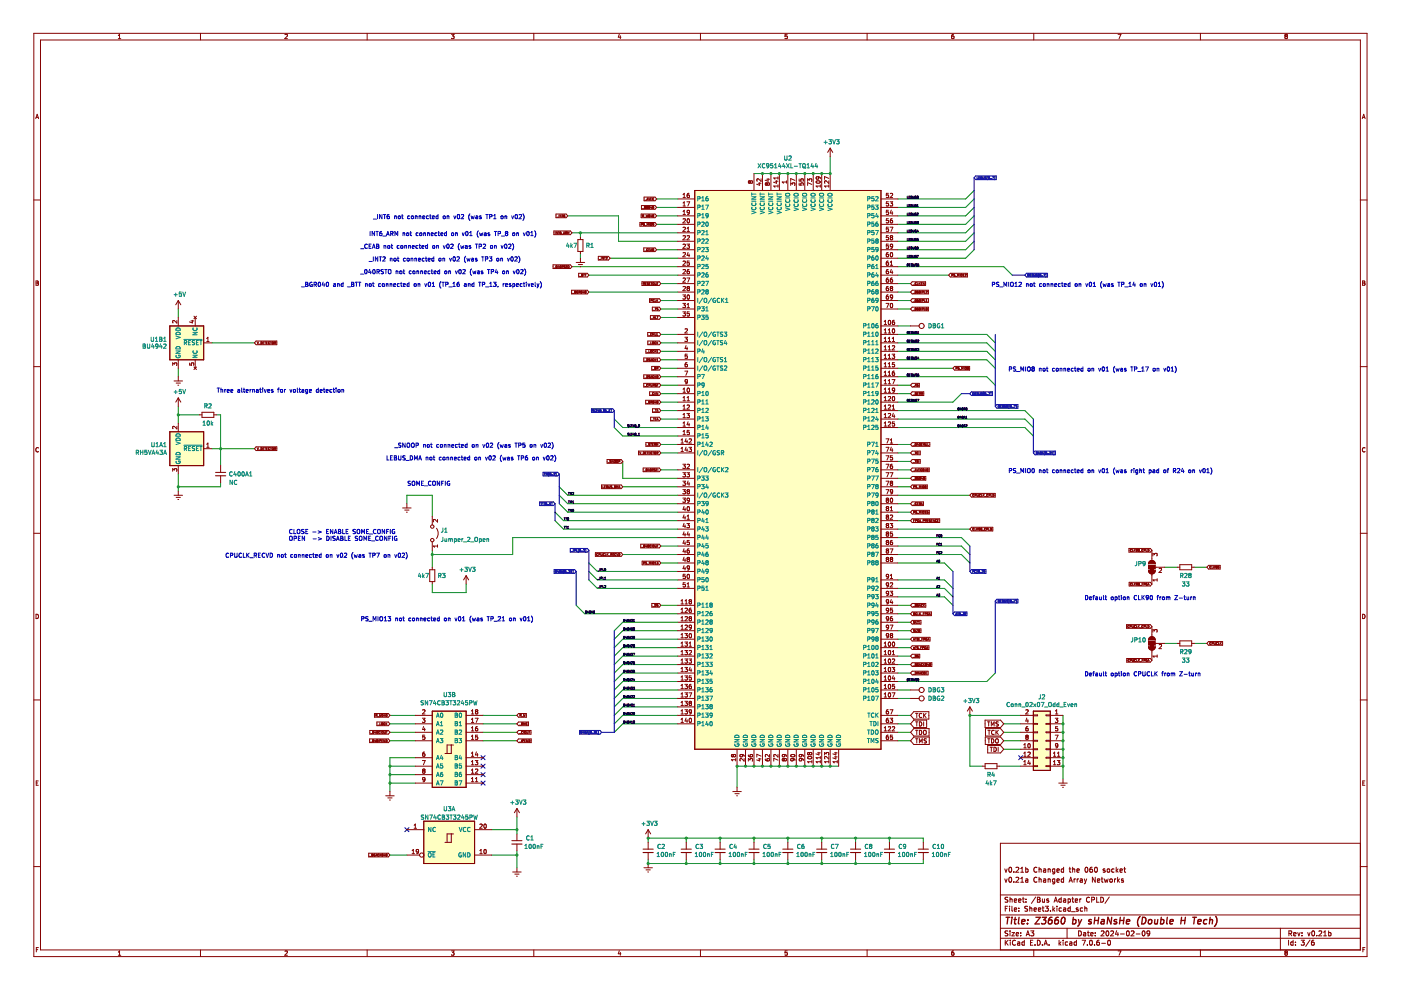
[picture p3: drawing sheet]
<svg xmlns="http://www.w3.org/2000/svg" width="297mm" height="210mm" viewBox="0 0 297 210" stroke-linecap="round" stroke-linejoin="round" font-family="sans-serif">
<g fill="none" stroke="#840000" stroke-width=".21">
<path d="M7.2 7.1h282.6v195.7h-282.6zM8.6 8.5h279.8v192.9h-279.8zM25.1 8.2h.5M25.1 7.5l.2-.2v.9M42.5 7.1v1.4M60.4 7.4l.4-.1 .1 .2-.5 .7h.5M77.8 7.1v1.4M95.7 7.3h.6l-.3 .3 .2 .1v.4h-.5M113.2 7.1v1.4M131.3 7.2l-.2 .7h.6M131.5 7.6v.6M148.5 7.1v1.4"/>
<path d="M166.9 7.3h-.4l-.1 .4h.5v.4h-.5M183.8 7.1v1.4M202.2 7.3l-.4 .2v.6h.4v-.4M202.2 7.7l-.3-.1-.1 .2M202.2 7.7h.1M219.2 7.1v1.4M237 7.3h.7l-.4 .9M254.5 7.1v1.4M272.4 7.4l.2-.1 .3 .1M272.4 7.5l.2 .2M272.4 7.4v.1M272.6 7.7l-.2 .1 .2 .4 .3-.2-.1-.3"/>
<path d="M272.6 7.7h.2M272.9 7.4v.1M272.9 7.5l-.1 .2M7.6 25.2l.3-1 .3 1M7.7 24.9h.4M288.8 25.2l.3-1 .3 1M288.9 24.9h.5M7.2 42.4h1.4M7.6 59.6l.5 .1-.2 .3 .3 .3-.2 .2h-.4zM288.4 42.4h1.4M7.2 77.7h1.4M7.6 60h.3"/>
<path d="M288.4 77.7h1.4M288.9 60h.3M289.2 60l.1-.3-.4-.1v.9l.4-.1M289.2 60l.2 .2v.2M289.4 60.4h-.1M8.2 95a.41 .41 0 0 0-.6 .4 .41 .41 0 0 0 .6 .3M289.4 95a.41 .41 0 0 0-.6 .4 .41 .41 0 0 0 .6 .3M7.2 113.1h1.4M288.4 113.1h1.4M7.6 130.2a.46 .46 0 0 1 .6 .5 .46 .46 0 0 1-.6 .5zM288.9 130.2a.46 .46 0 0 1 .5 .5 .46 .46 0 0 1-.5 .5zM7.2 148.4h1.4"/>
<path d="M288.4 148.4h1.4M7.7 166h.3M8.1 165.6h-.4v.9h.4M288.4 178.8h-76.3v22.6M288.9 166h.3M289.4 165.6h-.5v.9h.5M7.2 183.7h1.4M212.1 198.9h76.3M212.1 196.8h76.3M212.1 194h76.3M212.1 189.7h76.3M213 186.3l.3 .8 .2-.8"/>
<path d="M213 184.2l.3 .7 .2-.7M213.1 199.3v1.1M213.1 192.6h.4M213.3 199.8l.4 .6M213.6 192.1h-.5v1.1M213.7 197.4l-.6 .1a.44 .44 0 0 0 .5 .5v.4h-.5M213.7 190.3h-.6a.44 .44 0 0 0 .5 .6v.3h-.5M213.7 199.3l-.6 .7M214 186.1l.1-.1a.51 .51 0 0 1 .4 .5 .51 .51 0 0 1-.5 .5l-.1-.4zM214 184l.1-.1a.51 .51 0 0 1 .4 .5 .51 .51 0 0 1-.5 .5l-.1-.4zM214 192.1v.1M214 192.5v.7"/>
<path d="M214.1 190.2v1.1M214.1 197.4v.1M214.1 197.7v.7M214.1 190.7l.4-.1 .1 .7M214.2 199.3v.2M214.2 199.7v.7M214.5 197.7h.6l-.6 .7h.6M214.5 192.1v.9l.2 .2M214.9 187v.1M214.9 184.8v.1M215.1 192.8l.5-.1-.1-.2h-.3l-.1 .1v.6h.4M215.1 190.9l.5-.1-.1-.2h-.3l-.1 .1v.5h.4"/>
<path d="M215.3 199.5a.47 .47 0 0 0-.7 .4 .47 .47 0 0 0 .7 .4M215.4 184l.4-.1 .2 .3-.6 .7h.6M215.4 186.1l.4-.1 .2 .3-.6 .8h.6M215.5 198.1l.5-.1-.1-.2-.3-.1-.1 .2v.5h.4M215.8 199.8h.4v.6M216 190.9l.5-.1-.1-.2h-.3l-.1 .1v.5h.4M216 193.1v.1M216 192.5v.1M216.2 200l-.5 .2 .2 .2h.3M216.4 198.3v.1M216.4 197.8v.1M216.4 187.1h.6"/>
<path d="M216.4 184.2l.3-.3v1M216.4 186.3l.3-.3v1.1M216.4 184.9h.6M216.8 190.6h.4M216.9 190.2v.9l.3 .2M217.2 199.8l-.3-.1-.2 .2 .1 .5h.4M217.2 199.3v1.1M217.5 184.3l.3-.1 .2 .2-.1 .5h-.4M217.5 186.4h.4v.7M217.5 183.9v1M217.5 191.2v.1M217.5 190.6v.1"/>
<path d="M217.6 198.4l.3-1 .4 1M217.7 198.1h.5M217.9 192.2h-.6a.44 .44 0 0 0 .5 .6v.4h-.5M217.9 186.6l-.5 .2 .2 .3 .3-.1M218.3 192.6l.4-.1 .1 .7M218.3 192.1v1.1M218.5 199.9h.3M218.5 197.4h.7l-.4 .4 .3 .1v.4h-.6M219 199.3h-.5v1.1h.5M219.2 192.8l.5-.1v-.2h-.3l-.2 .1 .1 .6h.4M219.6 190.2l-.9 1.3M219.8 184a.47 .47 0 0 0-.6 .4 .47 .47 0 0 0 .6 .4"/>
<path d="M219.8 186.1a.47 .47 0 0 0-.6 .4 .47 .47 0 0 0 .6 .5M219.9 199.3a.54 .54 0 0 1 .7 .6 .54 .54 0 0 1-.7 .5zM219.9 190.2h.4l.2 .2-.2 .3 .3 .4-.2 .2h-.5zM219.9 190.7h.4M220.1 192.8l.6-.1-.1-.2h-.3l-.2 .1 .1 .6h.4M220.3 186.4h.4l.1 .7M220.3 183.9v1M220.3 186v1.1M220.3 184.3h.4l.1 .6M221 192.5h.4M221 190.6l.1 .6h.4M221.1 192.1v.9l.3 .2"/>
<path d="M221.3 186.4h.4v.7M221.3 184.3h.4v.6M221.5 190.6v.7M221.6 192.1h.7l-.4 .4 .3 .1v.5h-.6M221.7 186.6l-.5 .2 .2 .3 .3-.1M221.7 184.5l-.5 .2 .2 .2h.3M222.2 186.4h.4l.1 .7M222.2 184.2v.7M222.2 186.3v.8M222.2 184.3h.4l.1 .6M222.3 190.6h-.2l-.2 .1 .4 .3v.2h-.4M222.7 193.1v.1"/>
<path d="M223.2 192.1v1.1M223.3 192.8l.3 .4M223.5 191.3l.3-1.1 .4 1.1M223.6 191h.5M223.6 192.5l-.4 .4M223.6 184.2v.9l-.2 .2-.2-.1M223.6 186.4l-.3-.1-.2 .2 .1 .5h.4M223.6 186.3v.9l-.2 .2h-.2M223.6 184.3l-.3-.1-.2 .2 .1 .5h.4M224.1 184.6l.5-.1-.1-.2-.3-.1-.1 .2v.5h.4M224.1 186.7l.5-.1-.1-.2-.3-.1-.1 .2v.5h.4M224.1 192.1v.1"/>
<path d="M224.1 192.5v.7M224.5 199.3v1.1M224.9 199.7l-.4 .4M225 190.6h-.3l-.2 .2 .1 .4h.4M225 190.2v1.1M225 192.5h-.3l-.2 .2 .1 .5h.4M225.4 199.3v.2M225.4 199.7v.7M225.5 190.6h.4l.1 .7M225.5 186.4l-.3-.1-.2 .2 .1 .5h.4M225.5 192.5h.4l.1 .7M225.5 184.3l-.3-.1-.2 .2 .1 .5h.4"/>
<path d="M225.5 183.9v1M225.5 186v1.1M226 190.8l-.6 .2 .2 .3 .4-.1M226 192.7l-.6 .2 .2 .3h.4M226.2 196.8v2.1M226.4 199.8l-.3-.1-.2 .2 .1 .5h.4M226.5 190.6h.3l.2 .2-.1 .4h-.4M226.5 190.6v1M226.7 187.1l.3-1.1 .4 1.1M226.7 184.2h.4M226.8 186.7h.5M226.8 183.9v.9l.3 .1"/>
<path d="M226.8 199.8h.4l.1 .6M226.9 192.5h-.3l-.2 .2 .1 .5h.4M226.9 192.1v1.1M227.2 193.3h.8M227.3 190.6h.4M227.3 200l-.5 .2 .1 .2h.4M227.4 190.2v.9l.3 .2M227.4 183.9v1M227.4 184.3h.4l.1 .6M227.7 186.3v.8M228 190.9l.5-.1-.1-.2h-.3l-.1 .1v.5h.4M228 186.3l-.3 .2"/>
<path d="M228.2 199.8l-.3-.1-.2 .2 .1 .5h.4M228.2 199.3v1.1M228.3 184.6l.5-.1v-.2l-.3-.1-.2 .2 .1 .5h.4M228.4 186.3v.8M228.6 192.5h-.3l-.1 .1 .4 .3v.3h-.4M228.7 197.4a.54 .54 0 0 1 .6 .5 .54 .54 0 0 1-.6 .5zM228.7 186.3l-.3 .2M228.9 190.6v.7M229 186.4h.4l.1 .7M229.2 190.6l-.3 .2M229.4 199.3h.7l-.4 1.1M229.5 186.6l-.5 .2 .1 .3 .4-.1"/>
<path d="M229.5 192.5h-.3l-.2 .2 .1 .5h.4M229.7 197.8h.4l.1 .6M229.9 186.3l.2 .8M230 192.6l.4-.1v.7M230 192.1v1.1M230.1 184l.2-.1a.51 .51 0 0 1 .4 .5 .51 .51 0 0 1-.5 .5l-.2-.4zM230.1 187.1l-.2 .3M230.2 198l-.5 .2 .1 .2h.4M230.4 186.3l-.3 .8M230.5 197.7h.5M230.7 197.4v.9l.3 .1M231 190.3a.47 .47 0 0 0-.7 .5 .47 .47 0 0 0 .7 .4"/>
<path d="M231.1 199.5l.2-.2a.51 .51 0 0 1 .3 .6 .51 .51 0 0 1-.4 .5l-.2-.4zM231.3 198.1l.5-.1-.1-.2-.3-.1-.1 .2v.5h.4M231.5 190.8l.5-.1v-.4l-.5-.1v1.1M231.6 183.9l-.5 .2v.6l.2 .2 .3-.1v-.5h-.3l-.2 .2M232.2 184l.1-.1a.51 .51 0 0 1 .4 .5 .51 .51 0 0 1-.5 .5l-.1-.4zM232.2 198.3v.1M232.2 197.8v.1M232.2 186v1.1l-.6-1.1v1.1M232.5 190.2v1.1h.5M232.7 186.7l.5-.1-.1-.2-.3-.1-.1 .2v.5h.4M233 199.3l-.4 .3-.1 .6 .2 .2 .4-.1-.1-.5h-.3l-.2 .2M233.4 190.2a.54 .54 0 0 1 .6 .6 .54 .54 0 0 1-.6 .5z"/>
<path d="M233.5 197.5l.4-.1 .2 .3-.7 .7h.7M233.5 186.3h.4M233.6 186v.9l.3 .2M233.9 184.4l.4 .3-.1 .2h-.3M233.9 184.4h.1M234.1 186.3l.2 .8 .2-.6 .2 .6 .2-.8M234.3 184.3l-.3-.1-.1 .2M234.6 197.5l.1-.1a.51 .51 0 0 1 .4 .5 .51 .51 0 0 1-.5 .5l-.1-.4zM234.8 184.3h.4v.6l-.4-.1zM234.9 199.5l.2-.2a.51 .51 0 0 1 .4 .6 .51 .51 0 0 1-.5 .5l-.2-.4zM235.2 190.2l-.9 1.3M235.3 186.4h.5l-.1 .6h-.4z"/>
<path d="M235.5 197.5l.4-.1 .2 .3-.7 .7h.7M236.2 184.3l-.3-.1-.2 .2 .1 .5h.4M236.3 186.3v.8M236.6 186.3l-.3 .2M236.7 183.9v1M236.8 197.3l-.3 .8h.7M236.8 184.5l.3 .4M237 186v1.1M237 197.7v.7M237.1 186.6l.3 .5M237.1 184.2l-.4 .4M237.4 186.3l-.4 .4"/>
<path d="M237.5 184.6l.5-.1-.1-.2-.3-.1-.1 .2v.5h.4M237.6 198h.8M237.8 186.5l.4 .4-.1 .2-.3-.1M237.8 186.5h.1M238.2 186.4l-.3-.1-.1 .2M238.3 184.2h.4M238.4 183.9v.9l.3 .1M238.9 197.5l.2-.1a.51 .51 0 0 1 .4 .5 .51 .51 0 0 1-.5 .5l-.2-.4zM239.8 197.5l.4-.1 .2 .3-.6 .7h.6M240.9 198h.8M242.3 197.5l.1-.1a.51 .51 0 0 1 .4 .5 .51 .51 0 0 1-.5 .5l-.1-.4zM243.8 197.8l-.2 .2h-.3l-.1-.5 .4-.1 .2 .2-.1 .6-.4 .2"/>
<path d="M271.5 196.8v4.6M273.2 199.3v1.1M273.3 197.9h.5v-.4l-.5-.1v1M273.5 197.9l.4 .5M274.2 199.8l-.3-.1-.2 .2 .1 .5h.4M274.2 199.3v1.1M274.3 198.1l.5-.1-.1-.2-.3-.1-.1 .2v.5h.4M274.7 199.8v.1M275.1 197.7l.3 .7 .2-.7M275.9 199.3h.6l-.3 .5 .3 .1v.4h-.6M276 198.3v.1M276 197.8v.1"/>
<path d="M277.3 197.7l.2 .7 .3-.7M277.7 199.3l-.9 1.4M278.2 197.5l.2-.1a.51 .51 0 0 1 .3 .5 .51 .51 0 0 1-.4 .5l-.2-.4zM278.6 199.3l-.5 .3-.1 .6 .2 .2 .4-.1v-.5h-.4l-.2 .2M279.2 198.3v.1M279.6 197.5l.4-.1 .2 .3-.6 .7h.6M280.6 198.4h.6M280.6 197.7l.3-.3v1M281.7 197.8l.3-.1 .2 .2-.1 .5h-.4M281.7 197.4v1M288.4 183.7h1.4M7.7 201.3h.3"/>
<path d="M8.1 200.9h-.4v.9M25.1 201.9l.2-.3v.9M25.1 202.5h.5M42.5 201.4v1.4M60.4 201.7l.4-.1 .1 .3-.5 .6h.5M77.8 201.4v1.4M95.7 201.6h.6l-.3 .4 .2 .1v.3h-.5M113.2 201.4v1.4M131.3 201.6l-.2 .6h.6M131.5 201.9v.6M148.5 201.4v1.4M166.9 201.6h-.4l-.1 .5 .5-.1v.4h-.5"/>
<path d="M183.8 201.4v1.4M202.2 201.6l-.4 .2v.6l.1 .1 .3-.1v-.4h-.3l-.1 .1M219.2 201.4v1.4M219.4 200.3v.1M221 200.3v.1M221.4 200.4l.3-1.1 .4 1.1M221.5 200.1h.5M222.4 200.3v.1M224.6 200l.3 .4M230.5 200.3v.1M232.1 200.3v.1M233.6 200h.8"/>
<path d="M237 201.6h.7l-.4 .9M254.5 201.4v1.4M272.6 202l-.2-.2 .2-.2 .3 .2-.1 .2M272.6 202l-.2 .2 .2 .3 .3-.1-.1-.4M272.6 202h.2M274.7 200.3v.1M289 201.3h.3M289.4 200.9h-.4v.9"/>
</g>
<g fill="none" stroke="#840000" stroke-width=".28">
<path d="M213.3 194.5h.8M213.7 194.5l-.2 1.4M214.5 195l-.1 .9M214.6 194.5v.1M215 195h.5M215.3 194.5l-.2 1.2 .3 .2M216.1 194.5l-.2 1.2 .2 .2M216.6 195.4l.7-.1v-.3h-.6l-.1 .7 .2 .2 .4-.1M217.9 195.8l-.1 .1M217.9 195v.2M219.6 194.5h1l-1.2 1.4h1M221 194.5h.8l-.5 .5 .4 .2-.1 .6-.2 .1-.6-.1"/>
<path d="M223.1 194.5l-.5 .1-.2 .2-.2 .8 .3 .3 .5-.1 .1-.5-.1-.2-.4-.1-.3 .3M224.4 194.5l-.4 .1-.2 .2-.2 .8 .2 .3 .5-.1 .1-.5-.1-.2-.4-.1-.3 .3M225.2 194.6l.3-.1a.84 .84 0 0 1-.3 1.4l-.2-.5zM227.5 195h.4l.2 .2-.2 .6h-.5M227.6 194.5l-.2 1.4M228.7 195l.2 .9M228.9 195.9l-.4 .5M229.3 195l-.4 .9M231.4 195h-.3l-.3 .2 .5 .3v.3h-.5M232.1 195.2h.8M232.1 194.5l-.1 1.4M233 194.5l-.2 1.4"/>
<path d="M233.6 195h.5v.9M234.1 195.3l-.4 .1-.3 .2 .2 .3 .5-.1M235.7 194.5l-.2 1.4-.6-1.4-.2 1.4M236.8 195h-.3l-.3 .2 .5 .3v.3h-.6M237.4 195.2h.9M237.5 194.5l-.1 1.4M238.3 194.5l-.1 1.4M238.8 195.4l.7-.1v-.3h-.6l-.1 .7 .2 .2 .4-.1M241.7 194.3a1.66 1.66 0 0 0-.2 2.1M242.2 194.5a.71 .71 0 0 1 .8 .6 .71 .71 0 0 1-.6 .8h-.3zM243.6 195.1l.2-.1 .4 .1v.5l-.2 .2-.3 .1-.2-.1zM244.9 195l-.1 .8 .4 .1 .2-.1"/>
<path d="M245.5 195l-.1 .9M246.1 195h.5l.2 .2-.2 .6h-.6M246.2 194.5l-.2 1.4M247.5 194.5l-.2 1.2 .2 .2M248 195.4l.7-.1v-.3h-.5l-.2 .7 .2 .2 .4-.1M250.4 195.2h.8M250.5 194.5l-.2 1.4M251.3 194.5l-.2 1.4M252.9 194.5h.8M253.3 194.5l-.2 1.4M254 195.4l.7-.1-.1-.3h-.5l-.2 .7 .2 .2 .4-.1M255.9 195h-.5l-.2 .6 .2 .3 .4-.1"/>
<path d="M256.5 195.1l.2-.1h.3v.9M256.6 194.5l-.2 1.4M257.7 194.3a1.64 1.64 0 0 1-.2 2.1"/>
</g>
<path d="M147.3 40.4h39.5v118.5h-39.5z" fill-rule="evenodd" fill="#ffffc2"/>
<path d="M147.3 40.4h39.5v118.5h-39.5z" fill="none" stroke="#840000" stroke-width=".21"/>
<path d="M91.6 150.8h7.2v16.1h-7.2z" fill-rule="evenodd" fill="#ffffc2"/>
<path d="M91.6 150.8h7.2v16.1h-7.2z" fill="none" stroke="#840000" stroke-width=".21"/>
<path d="M89.9 174.1h10.7v9h-10.7z" fill-rule="evenodd" fill="#ffffc2"/>
<path d="M89.9 174.1h10.7v9h-10.7z" fill="none" stroke="#840000" stroke-width=".21"/>
<path d="M36 69.1h7.2v7.2h-7.2z" fill-rule="evenodd" fill="#ffffc2"/>
<path d="M36 69.1h7.2v7.2h-7.2z" fill="none" stroke="#840000" stroke-width=".21"/>
<path d="M36 91.5h7.2v7.2h-7.2z" fill-rule="evenodd" fill="#ffffc2"/>
<path d="M36 91.5h7.2v7.2h-7.2z" fill="none" stroke="#840000" stroke-width=".21"/>
<path d="M219.1 150.8h3.6v12.5h-3.6z" fill-rule="evenodd" fill="#ffffc2"/>
<g fill="none" stroke="#840000" stroke-width=".21">
<path d="M158.8 38.3l-.1 .2 .1 .3M158.8 38.3h.1M158.8 38.8h.1M158.9 38.3l.2 .2M159.1 38.7l-.2 .1M159.1 38.5l.1-.2 .4 .2-.2 .3-.3-.1M159.1 38.5v.2M159.9 36.8v3.6M160.8 38.8h.6M161.1 38.7v.6l-.7-.2M161.4 37.9v.6l-.7-.6-.2 .2v.3M161.7 36.8v3.6"/>
<path d="M162.6 38h.6M162.6 38.9l-.1-.1-.2 .1 .1 .4 .2-.2M162.6 38.9l.2-.1 .4 .1-.2 .4-.4-.2M162.6 38.9v.2M162.9 37.9v.5l-.7-.2M163.4 36.8v3.6M164.4 38.4h.5M164.6 38.3v.5l-.6-.2M164.9 39.4h-.8l.2 .3M164.9 37.5v.5M164.9 39.2v.5M164.9 37.7h-.8l.2 .3"/>
<path d="M165.2 36.8v3.6M166.7 38.6h-.9l.3 .2M166.7 38.3v.5M167 36.8v3.6M167.6 39.3v-.5l.4 .3 .1-.3h.4v.5M168.5 38.3l-.9-.4v.6M168.8 36.8v3.6M169.4 38v.4h.5l-.1-.4h.4v.4M169.4 38.8v.4l.5 .1-.1-.5h.4v.5M170.6 36.8v3.6M171.2 38.5v-.6l.4 .3 .1-.2h.3v.5M172.1 39.1l-.9-.4v.6"/>
<path d="M172.4 36.8v3.6M173.1 38.5a.44 .44 0 0 1 .5-.2 .44 .44 0 0 1 .3 .4 .44 .44 0 0 1-.5 .2 .44 .44 0 0 1-.3-.4zM173.4 37.5l.2 .2-.1 .2-.4 .1-.1-.3 .2-.2 .6 .1M173.8 37.6l.1 .1M173.9 37.7v.2M173.9 38.7l-.1 .1M173.9 39.2v.5M173.9 39.4h-.9l.3 .3M174.2 36.8v3.6M175.7 38.3v.6l-.6-.6-.3 .2 .1 .3M175.7 39.4h-.9l.3 .3M175.7 39.2v.5"/>
<path d="M175.7 37.8l-.9-.4v.6M176 31.4v1.8M176 36.8v3.6M176 31.4l-.5 .9M176 31.4l.6 .9M117.3 56.1h3.6l.4 .4-.4 .4h-3.6zM117.4 49h3.5l.4 .4-.4 .4h-3.5zM117.4 56.8h.4M117.7 49.1v.5M117.9 45.4h2.1l.4 .4-.4 .4h-2.1zM117.9 56.7h.1M117.9 56.7l.1 .1"/>
<path d="M118 56.3l-.1 .4M118 56.3h.1M118 56.8h.1M118 56.3l.1 .4M118.1 46h.3M118.1 56.7l-.1 .1M118.1 56.7h.1M118.2 49.1v.5l-.3-.5v.5M118.3 49.1h.3M118.4 56.3l-.1 .3h.3M118.5 49.1v.5M118.5 45.6v.4"/>
<path d="M118.5 56.5v.3M118.7 49.3v.3h.2M118.7 49.4h.1M118.8 56.4l.1 .4M118.8 49.2l-.1 .1M118.8 56.3v.1M118.8 49.2h.1M118.9 56.3h-.1M118.9 56.3h.1M118.9 56.3l.1 .4M118.9 56.8h.1M118.9 49.1l-.1 .1"/>
<path d="M118.9 49.3l.1 .1M118.9 49.3l-.2 .1M118.9 56.7v.1M119 49.4v.2M119 49.6h-.1M119 56.7h-.1M119 45.6v.4l-.3-.4v.4M119.1 49.6h.3M119.1 45.6h.3M119.3 45.6v.4M119.3 56.6l.1 .2M119.4 56.5l-.2 .1"/>
<path d="M119.4 56.5l-.2-.2v.5M119.4 56.5h.1M119.4 49.6l.2-.5 .1 .5M119.5 49.5h.2M119.5 45.7l.1 .3 .2-.2M119.5 45.8h.1M119.5 45.7l.2 .1M119.5 45.7v.1M119.6 45.6l-.1 .1M119.6 45.6h.1M119.6 56.5h.1M119.6 56.4v.1"/>
<path d="M119.6 56.3h.2M119.6 56.5l.2 .2M119.6 56.3v.1M119.7 45.6h-.1M119.7 45.8h.1M119.8 56.7l-.2 .1M119.8 56.7h.1M120 56.3h.2M120 49.4l.1 .2M120.1 49.2l-.2-.1v.5M120.1 49.2h.1M120.1 49.4h-.2"/>
<path d="M120.1 56.3v.5M120.1 49.2v.1M120.1 49.3v.1M120.3 49.6v-.5l.2 .4 .1-.4v.5M122.2 55.6h1.8M122.5 50.8h1.1v2.5h-1.1zM122.6 56.1h.9M122.7 57.9h1.8l.4 .4-.4 .4h-1.8zM122.9 58.6h.3M123 56.5h.2M123.1 50.3v.5M123.1 53.3v.5"/>
<path d="M123.1 54.7v.9M123.3 58.3h.2M123.5 58.3v.3M123.5 58.1h-.2v.5h.2M123.5 58.1v.1M123.5 58.3h.1M123.5 58.2v.1M123.5 58.6h.1M123.7 58.1h.3M123.8 58.1v.5M124 58.1h.3M124.2 58.1v.5"/>
<path d="M126.9 54.4h2.1l.3 .3-.3 .4h-2.1zM127 55h.4M127.5 54.5v.5M127.9 54.5v.5l-.2-.5v.5M128.1 54.5h.3M128.2 54.5v.5M128.5 54.6l.2 .1-.2 .3h.2M135.7 47.2h3.2l.3 .4-.3 .4h-3.2zM135.9 45.4h3l.3 .4-.3 .4h-3zM136 47.6h.2v-.2h-.2v.4M136 43.6h2.9l.3 .4-.3 .4h-2.9zM136.1 59.7h3.7l.3 .4-.3 .4h-3.7z"/>
<path d="M136.2 44.3h.3M136.3 45.8l.2 .2M136.4 47.5h.1M136.4 47.4v.1M136.4 45.6h-.2v.4M136.4 45.6h.1M136.4 47.4h.2M136.4 47.5l.2 .1M136.4 47.4h.1M136.5 45.6l-.1 .2h-.2M136.5 52.6h2.4l.3 .4-.3 .3h-2.4zM136.6 41.8h2.3l.3 .4-.3 .4h-2.3z"/>
<path d="M136.6 46h.3M136.6 44h.2M136.6 47.6v.1M136.6 47.7l-.2 .1M136.7 53.2h.3M136.7 42.5h.4M136.7 47.8h.4M136.8 44v-.2h-.2v.4h.2l.1-.2M136.8 44h.1M137 45.6l.1 .4 .1-.3v.3l.2-.4M137.1 59.9h-.3v.5h.3M137.1 44h.1"/>
<path d="M137.1 42.4l.2-.4 .1 .4M137.2 42.3h.2M137.2 47.8v-.4l.1 .3 .2-.3v.4M137.2 44h.1M137.3 43.8h-.2v.4h.2v-.2M137.3 43.8h.1M137.3 44h-.1M137.3 44h.1M137.3 43.8v.1M137.3 43.9v.1M137.4 52.8h-.2l-.1 .1 .1 .3 .2-.1M137.5 59.9h-.2v.2"/>
<path d="M137.5 42l.1 .4 .2-.4M137.5 43.8l.1 .4 .1-.4M137.5 45.6l.1 .4 .1-.4M137.6 45.6h.1M137.6 45.6h-.1M137.6 43.8h.1M137.6 43.8h-.1M137.6 53h.1M137.7 45.6h.1M137.7 43.8h.1M137.7 47.4v.4M137.8 52.7h-.2v.5h.2"/>
<path d="M137.9 59.9h-.2v.5h.2M137.9 53.2l.2-.5 .1 .5M137.9 42.2h.2M137.9 53.1h.3M138 59.9h.3M138 45.5l-.1 .4h.3M138 43.7l-.1 .4h.3M138.1 43.9v.3M138.1 45.7v.3M138.1 59.9v.5M138.2 42h-.3v.4h.3M138.4 53h.2"/>
<path d="M138.4 47.4v.2M138.4 47.6h.1M138.4 43.8l.1 .4 .1-.4M138.4 45.6l.1 .4 .1-.4M138.4 47.4h.2v.2M138.4 47.4h.1M138.4 45.6h.1M138.4 43.8h.1M138.5 42.4h.1M138.5 42h.1M138.5 42l-.2 .2 .2 .2M138.5 45.6h.1"/>
<path d="M138.5 43.8h.1M138.6 47.6h-.2M138.6 52.8l-.2-.1v.5h.2v-.2M138.6 52.8v.1M138.6 52.9h-.1M138.6 42.4h-.1M138.6 47.6l-.2 .2M138.6 47.5v.1M138.9 59.9v.4M139.1 59.9v.4h-.2M139.3 59.9h.3M139.4 59.9v.5"/>
<path d="M143.7 42.2h3.6M143.7 45.8h3.6M143.7 44h3.6M143.7 58.3h3.6M143.7 53h3.6M143.7 56.5h3.6M143.7 47.6h3.6M143.7 49.4h3.6M143.7 51.2h3.6M143.7 54.7h3.6M144.8 50.1l.4-.1 .1 .2-.5 .7h.5M144.8 59l.4-.1 .1 .3-.5 .6h.5"/>
<path d="M144.8 55.4l.4-.1 .1 .3-.5 .6h.5M144.8 41.2l.3-.2v.9M144.8 43l.3-.2v.9M144.8 44.8l.3-.2v.9M144.8 41.9h.5M144.8 43.7h.5M144.8 45.5h.5M144.8 46.5l.4-.1 .1 .2-.5 .7h.5M144.8 48.3l.4-.1 .1 .2-.5 .7h.5M144.8 51.8h.4l.1 .2-.5 .7h.5M144.8 53.6h.4l.1 .2-.5 .7h.5M144.8 57.2l.4-.1 .1 .3-.5 .6h.5"/>
<path d="M145.6 51.8h.6l-.3 .3 .2 .1v.4h-.5M145.6 42.8h.6l-.4 .9M145.6 58.9h.6l-.4 .9M145.7 50.1l.3-.1 .2 .2-.6 .7h.6M145.7 48.4l.2-.2v.9M145.7 49.1h.5M145.8 46.5l.1-.1a.44 .44 0 0 1 .3 .4 .44 .44 0 0 1-.4 .4l-.1-.3zM145.9 53.5l-.2 .7h.5M146.1 57.1l-.4 .3v.5l.1 .1h.3v-.5h-.3l-.1 .2M146.1 41l-.4 .2v.5l.1 .2 .3-.1v-.4l-.3-.1-.1 .2M146.1 53.9v.6M146.1 55.3h-.4v.5l.4-.1v.5h-.4"/>
<path d="M146.2 45l-.2 .1h-.2l-.1-.4 .3-.1 .2 .2-.1 .5-.3 .2M147.3 40.4h39.5v118.5h-39.5zM186.8 42.2h3.6M186.8 45.8h3.6M186.8 44h3.6M186.8 58.3h3.6M186.8 53h3.6M186.8 56.5h3.6M186.8 47.6h3.6M186.8 49.4h3.6M186.8 51.2h3.6M186.8 54.7h3.6"/>
<path d="M187.9 55.9l.2-.2 .3 .2-.1 .3h-.3M187.9 54v.1M187.9 56.2h.1M188 53.9l-.1 .1M188.3 57.1l-.4 .3v.5l.2 .1h.3l-.1-.5h-.2l-.2 .2M188.3 58.9l-.4 .3v.5l.2 .1h.3l-.1-.5h-.2l-.2 .2M188.3 53.6h-.2l-.2 .3v.5h.4l.1-.4-.4-.1M188.3 55.3l-.4 .3v.6M188.4 50h-.5v.4l.4-.1 .1 .5h-.5M188.4 42.8h-.5v.4h.4l.1 .4h-.5M188.4 46.4h-.5v.4h.4l.1 .4h-.5M188.4 48.2h-.5v.4h.4l.1 .4h-.5"/>
<path d="M188.4 44.6h-.5v.4h.4l.1 .4h-.5M188.4 41h-.5v.4h.4l.1 .4h-.5M188.4 51.8h-.5v.4l.4-.1 .1 .5h-.5M188.7 42.8h.6l-.3 .3 .2 .1v.4h-.5M188.7 48.2h.6l-.4 .9M188.7 41.1l.4-.1 .2 .2-.6 .7h.6M188.7 56.2h.6M188.7 55.6l.3-.3v.9M188.8 53.6h.2a.44 .44 0 0 1 .3 .4 .44 .44 0 0 1-.4 .4l-.2-.3zM188.9 50.3l-.2 .2 .2 .4 .4-.2-.2-.4M188.9 50.3l-.2-.1 .2-.2 .4 .1-.2 .2M188.9 50.3h.2"/>
<path d="M189 44.5l-.3 .7h.6M189 57.1l-.3 .6h.6M189.2 46.4l-.4 .2-.1 .5 .2 .2 .3-.1v-.4l-.3-.1-.2 .2M189.2 58.9l-.4 .3-.1 .5 .2 .1h.3v-.5h-.3l-.2 .2M189.2 44.9v.6M189.2 57.4v.6M189.3 52.1l-.2 .2h-.3v-.5h.3l.2 .1-.1 .5-.4 .3M193.4 59.7h2.8v.8h-2.8l-.3-.4zM194.1 60h-.1M194.3 60h-.2M194.5 59.9v.5h.2M194.8 59.9v.5"/>
<path d="M195.1 59.9l-.3 .3M195.5 59.9h-.2v.5h.2M196 59.9v.5l-.3-.5v.5M201.5 57.9h3.6v.8h-3.6l-.4-.4zM202 58.1h-.2v.5M202 58.1v.1M202 58.2v.1l-.2 .1M202.2 58.1l.3 .3M202.3 58.1h.2M202.3 58.1h-.1M202.5 58.5l-.3 .1M202.5 58.4v.1"/>
<path d="M202.5 58.6h.4M203 58.6v-.5l.1 .3 .2-.3v.5M203.5 58.1v.5M203.9 58.1l-.2 .2v.2l.2 .1M203.9 58.1h.1M203.9 58.1v.5M203.9 58.6h.1M204.2 58.6h.2M204.2 58.3l.1-.2v.5M204.6 58.1h.2M204.6 58.1v.1M204.8 58.1v.1"/>
<path d="M204.8 58.2l-.2 .4h.2M36 69.1h7.2v7.2h-7.2zM36.6 77.5v-.6l.3 .3 .1-.2h.4v.5M37.5 68v.5l-.6-.5-.3 .1 .1 .4M37.8 63.7v1.8M37.8 67.3v1.8M37.8 76.3v1.8M37.8 79.9v.9M37.8 63.7l-.5 .9M37.8 63.7l.5 .9M40.2 77v.4h.4v-.4h.4v.4M40.5 68h.6"/>
<path d="M40.8 67.9v.6l-.6-.2M41.1 67l.6 .6M41.1 77.8l.6 .6M41.4 67.3v1.8M41.4 76.3v1.8M41.7 67l-.6 .6M41.7 77.8l-.6 .6M43.2 72.7h1.8M43.8 72.4h.5M43.8 71.8l.3-.3v.9M54.3 72.3h4.4v.8h-4.4l-.3-.4zM54.5 72.5l.2 .4 .1-.4"/>
<path d="M54.9 73h.3M55.3 72.5l.3 .2-.2 .2zM55.8 72.7h.1M56 72.5h-.2v.4h.2M56.1 72.5h.3M56.2 72.5v.4M56.5 72.7h.2M56.7 72.5h-.2v.4h.2M56.9 72.6v.3h.3M56.9 72.5v.1M57.2 72.5h-.3M57.3 72.5h.3"/>
<path d="M57.4 72.5v.4M58.2 72.7h.1M58.3 72.7l.1 .2M58.4 72.7v-.2h-.2v.4M58.4 72.7h-.1M121.2 61.5h3.3l.4 .4-.4 .4h-3.3zM121.4 62.2h.3M121.8 61.9h.2M122 61.7h-.2v.5l.3-.1-.1-.2M122 61.7v.1M122 61.9h.1M122 61.8v.1"/>
<path d="M122.4 62l.1 .1M122.5 61.7l-.3 .2 .1 .2h.2M122.5 62.1h.1M122.7 61.9h.2v-.1l-.2-.1v.5M122.8 61.9l.2 .3M123.2 62.1h.1M123.2 61.8v.3M123.2 61.7h.1M123.2 61.7v.1M123.3 61.7l.1 .1M123.4 61.8v.3M123.4 62.1h-.1"/>
<path d="M123.7 61.7l-.1 .3h.2M123.8 61.9v.3M124.2 61.7l-.2 .2v.2h.2M124.2 61.7v.1M124.2 61.8v.3M124.2 62.1h.1M136.4 60.2l.2-.1v-.1l-.2-.1v.5M136.5 75.9h3.3l.3 .4-.3 .4h-3.3zM136.5 79.5h3.3l.3 .4-.3 .4h-3.3zM136.5 60.2l.1 .2M136.7 76.6h.3M136.8 60.1h.2"/>
<path d="M136.9 74.1h2.9l.3 .4-.3 .4h-2.9zM137.1 76.1h.2a.24 .24 0 0 1 .1 .3 .24 .24 0 0 1-.3 .1zM137.1 79.7l.3 .2-.2 .2zM137.1 74.8h.4M137.2 60.3h.2M137.3 60.1h.1M137.3 60.1l.2 .2M137.3 70.5h2.5l.3 .4-.3 .4h-2.5zM137.3 72.3h2.5l.3 .4-.3 .4h-2.5zM137.4 76.4l-.1 .1M137.5 60.3h-.1M137.5 71.2h.3"/>
<path d="M137.5 73h.4M137.5 79.7v.1M137.5 76.5h.3M137.5 76.2h.1M137.5 79.8l.3 .1M137.6 76.2l.2 .1M137.6 74.3v.4h.2M137.7 60.1h.1M137.7 63.3h2.1l.3 .4-.3 .4h-2.1zM137.8 76.3v.1M137.8 79.9h.1M137.8 76.5h.1"/>
<path d="M137.8 76.4v.1M137.8 79.9v.2M137.8 76.1l-.3 .1M137.8 79.7h-.3M137.9 66.9h1.9l.3 .4-.3 .4h-1.9zM137.9 76.5l.2-.4 .1 .4M137.9 70.9h.2M138 76.4h.2M138 80h.2M138 72.5v.4h.2M138 63.7h.2v-.1l-.2-.1v.5M138.1 67.6h.3"/>
<path d="M138.2 70.7h-.3v.4h.3M138.2 77.7h1.6l.3 .4-.3 .4h-1.6zM138.3 65.1h1.5l.3 .4-.3 .4h-1.5zM138.4 78.4h.3M138.4 71.1v-.4l.1 .3 .2-.3v.4M138.4 76.4v.1M138.4 72.9h.1M138.4 74.4v.3h.3M138.4 76.5h.2M138.4 74.3v.1M138.4 63.8l.1 .1M138.5 63.9h.2"/>
<path d="M138.5 65.8h.3M138.5 67.1v.4M138.5 67.3h.3M138.6 76.1h-.2v.3M138.6 76.1h.1M138.6 79.7h-.2v.2v.2h.2M138.6 76.5h.1M138.7 74.3h-.3M138.7 63.6h-.2l-.1 .2M138.8 67.1v.4M138.8 78.1h.2M138.8 72.6v.3h.3"/>
<path d="M138.8 76.1v.4M138.8 79.7v.4M138.8 72.5v.1M138.8 74.3v.4M138.9 65.3h.2M138.9 70.7l.1 .4h.1v-.4M138.9 63.5v.5h.2M138.9 76.3l.2 .2M138.9 79.9l.2 .2M138.9 74.5l.2 .2M138.9 60.3h.1M139 77.9h-.2v.4h.2"/>
<path d="M139 78.1h.1M139 77.9h.1M139 65.3v.5M139 67.1v.4h.2M139 77.9v.1M139 78h.1M139 78.3h.1M139 78.1v.2M139 78v.1M139.1 72.5h-.3M139.1 76.1l-.3 .2M139.1 79.7l-.3 .2"/>
<path d="M139.1 74.3l-.3 .2M139.3 78.1h.2v-.2h-.2v.4M139.3 65.4l.2 .2-.2 .1M139.3 63.5v.5M139.3 65.4h.1M139.3 72.5v.4M139.3 76.2l.1-.1v.4M139.3 76.5h.2M139.3 67.1h.3M139.3 74.5h.1M139.3 72.7l.2 .2M139.3 63.7l.2 .3"/>
<path d="M139.3 70.7v.4h.3M139.4 78.1l.1 .2M139.4 67.1v.4M139.5 65.3l-.2 .1M139.5 72.5l-.2 .2M139.5 74.3h-.2v.4h.2M139.5 63.5l-.2 .3M143.7 78.1h3.6M143.7 60.1h3.6M143.7 61.9h3.6M143.7 65.5h3.6M143.7 70.9h3.6"/>
<path d="M143.7 67.3h3.6M143.7 74.5h3.6M143.7 72.7h3.6M143.7 76.3h3.6M143.7 79.9h3.6M143.7 63.7h3.6M144.8 66.1h.5l-.3 .4h.3v.4h-.5M144.8 64.3h.5l-.3 .4 .3 .1v.3h-.5M144.8 62.5h.5l-.3 .4 .3 .1v.3h-.5M144.8 60.8l.4-.1 .1 .3-.5 .6h.5M145.2 71.5h.6l-.3 .3 .2 .1v.4h-.5M145.2 78.7h.6l-.4 .9"/>
<path d="M145.2 69.8l.4-.1 .2 .3-.6 .6h.6M145.5 73.3l-.3 .6h.6M145.7 76.9l-.4 .2-.1 .5 .2 .2 .3-.1v-.4l-.3-.1-.2 .2M145.7 73.6v.6M145.7 64.6l.2-.3v.9M145.7 65.2h.5M145.7 75.1h-.4l-.1 .4h.5v.4h-.5M145.8 62.6l.1-.1a.44 .44 0 0 1 .3 .5 .44 .44 0 0 1-.4 .4l-.1-.3zM145.8 61.1l-.1 .2 .1 .3 .4-.1-.2-.4M145.8 61.1l-.1-.2 .1-.2 .4 .2-.2 .2M145.8 61.1h.2M146.1 66.1h-.4v.4h.4v.4h-.4"/>
<path d="M186.8 78.1h3.6M186.8 60.1h3.6M186.8 61.9h3.6M186.8 65.5h3.6M186.8 70.9h3.6M186.8 74.5h3.6M186.8 72.7h3.6M186.8 69.1h3.6M186.8 76.3h3.6M186.8 79.9h3.6M186.8 63.7h3.6M187.5 68.2l.2-.3v.9"/>
<path d="M187.5 70l.2-.3v.9M187.5 71.8l.2-.3v.9M187.5 73.6l.2-.3v.9M187.5 75.4l.2-.3v.9M187.5 77.1l.2-.2v.9M187.5 78.9l.2-.2v.9M187.5 68.8h.5M187.5 70.6h.5M187.5 72.4h.5M187.5 74.2h.5M187.5 76h.5M187.5 77.8h.5"/>
<path d="M187.5 79.6h.5M187.9 64.3h.6l-.4 .9M188.3 60.7l-.4 .2v.6l.2 .1 .3-.1-.1-.4h-.2l-.2 .1M188.3 62.5l-.4 .2v.6l.2 .1 .3-.1-.1-.4h-.2l-.2 .1M188.3 73.6l.3-.3v.9M188.3 70l.3-.3v.9M188.3 70.6h.5M188.3 71.8l.3-.3v.9M188.3 75.4l.3-.3v.9M188.3 77.1l.3-.2v.9M188.3 78.9l.3-.2v.9M188.3 72.4h.5"/>
<path d="M188.3 74.2h.5M188.3 76h.5M188.3 77.8h.5M188.3 79.6h.5M188.4 68l.1-.1a.44 .44 0 0 1 .4 .5 .44 .44 0 0 1-.4 .4l-.2-.3zM188.4 68.7l.1 .1M188.8 64.4l.2-.1a.44 .44 0 0 1 .3 .5 .44 .44 0 0 1-.4 .4l-.2-.3zM188.9 61.1l-.2-.2 .2-.2 .4 .2-.2 .2M188.9 61.1l-.2 .2 .2 .3 .4-.1-.2-.4M188.9 61.1h.2M189.1 75.1h.6l-.3 .3 .2 .1v.4h-.5M189.2 71.8l.2-.3v.9"/>
<path d="M189.2 73.4l.3-.1 .2 .3-.6 .6h.6M189.2 72.4h.5M189.3 69.8l.1-.1a.44 .44 0 0 1 .3 .5 .44 .44 0 0 1-.4 .4l-.1-.3zM189.3 62.9l-.2 .2-.3-.1v-.4l.3-.1 .2 .2-.1 .5-.4 .2M189.6 67.9l-.4 .2v.5l.1 .2 .3-.1v-.4h-.3l-.1 .1M189.6 78.7l-.4 .2v.5l.1 .2 .3-.1v-.4l-.3-.1-.1 .2M189.6 76.9h-.4v.4h.4v.4h-.4M193.1 69.1h1.8M193.4 61.5h3.4v.8h-3.4l-.3-.4zM193.4 63.3h3.4v.8h-3.4l-.3-.4zM193.4 65.1h3.4v.8h-3.4l-.3-.4zM193.6 60.4h.3"/>
<path d="M193.6 62.2h.3M193.6 64h.3M193.6 65.8h.3M194 60l.1 .3h.2M194.1 65.7v-.4l.1 .4M194.1 61.8v.3M194.1 63.6v.3M194.1 62.1h.1M194.1 63.9h.1M194.1 65.7h.1M194.1 61.7h.1M194.1 61.7v.1"/>
<path d="M194.1 63.5h.1M194.1 63.5v.1M194.2 61.7v.1M194.2 63.5v.1M194.2 61.8v.3M194.2 63.6v.3M194.2 62.1h.1M194.2 63.9h.1M194.2 65.7h.1M194.5 62.1h.1M194.5 61.9l-.1 .1M194.5 63.9h.1"/>
<path d="M194.5 63.7l-.1 .1M194.5 65.7h.1M194.5 65.5l-.1 .1M194.5 65.5h.2v.2M194.5 63.7l.2 .1v.1h-.2M194.5 61.9h.1M194.5 63.7h.1M194.5 65.5h.1M194.5 65.7l.1 .1M194.5 61.8v.3M194.5 63.6v.3M194.5 61.7v.1"/>
<path d="M194.5 63.5v.1M194.6 61.9h.1M194.6 61.9h-.1M194.7 65.3l-.2 .1v.3M194.7 61.7h-.2M194.7 61.9v.2h-.2M194.7 63.5h-.2M194.7 65.7l-.1 .1M194.9 60.1l.2 .3M194.9 65.3v.4M194.9 65.7l.1 .1M195 65.3l.1 .4"/>
<path d="M195 65.3h-.1M195.1 61.7l-.2 .2v.2h.2M195.1 63.5l-.2 .2v.2h.2M195.1 61.7v.1M195.1 63.5v.1M195.1 65.7l-.1 .1M195.1 61.8v.3M195.1 63.6v.3M195.1 62.1h.1M195.1 63.9h.1M195.1 65.7h.1M195.3 60.1h.1"/>
<path d="M195.3 61.7v.5M195.3 63.5v.5M195.3 65.3v.5M195.7 61.7h-.2v.5M195.7 63.5h-.2v.5M195.7 61.7l.1 .1M195.7 61.9h-.2M195.7 63.5l.1 .1M195.7 63.7h-.2M195.7 65.5h-.2M195.8 65.5l-.1-.2h-.2v.5M195.8 61.8v.1"/>
<path d="M195.8 63.6v.1M195.8 61.9h-.1M195.8 63.7h-.1M195.8 65.5h-.1M196 61.7v.5h.2M196 63.5v.5h.2M196 65.3v.5h.2M196.3 64h.3M196.3 63.6l.1-.1v.5M196.3 61.7h.2M196.3 61.7v.1M196.4 65.7h.1"/>
<path d="M196.4 65.7l.1 .1M196.5 65.3l-.1 .4M196.5 65.3h.1M196.5 65.3v.4M196.5 65.7v.1M196.5 61.7l.1 .1M196.6 61.8l-.3 .4h.3M202.4 77.7h3.2v.8h-3.2l-.4-.4zM202.9 78.1h-.2M202.9 78.1v-.2h-.2v.4M202.9 78.1h.1M203.1 78l.2 .1"/>
<path d="M203.1 78.3h.2M203.1 78h.1M203.3 78.1h.1M203.3 78.3h.1M203.3 78.1v.2M203.4 77.9l-.3 .1M203.4 78.4h.4M203.9 78.3v-.4l.1 .3 .2-.3v.4M204.4 77.9v.4M205.1 78.1l.2 .2M205.1 78v.1M205.1 78h.1"/>
<path d="M205.1 78.1h.1M205.1 77.9v.1M205.1 77.9l.2 .1M205.1 77.9h.1M205.2 78.1l.1 .2M205.3 78l-.1 .1M205.3 78h.1M205.3 78.3h.1M36 91.5h7.2v7.2h-7.2zM36.6 99.9v-.5l.3 .3 .1-.3h.4v.5M36.9 80.8h1.8M37.4 81.2h.8"/>
<path d="M37.5 90.4v.5l-.6-.5-.3 .2 .1 .3M37.7 81.7h.2M37.8 84.4v1.8M37.8 89.7v1.8M37.8 98.7v1.8M37.8 84.4l-.5 .9M37.8 84.4l.5 .9M42.3 88h.5M42.8 87.4h2.5v1.1h-2.5zM43.2 95.1h1.8M43.8 94.8h.5M43.8 94.2l.3-.3v.9"/>
<path d="M45.3 88h.6M46.8 98.7v1.5M54.3 94.7h4.4v.8h-4.4l-.3-.4zM54.5 94.9l.2 .5 .1-.5M54.9 95.4h.3M55.3 94.9l.3 .2-.2 .3zM55.8 95.1h.1M56 94.9h-.2v.5h.2M56.1 94.9h.3M56.2 94.9v.5M56.5 95.1h.2M56.7 94.9h-.2v.5h.2"/>
<path d="M57.2 95l-.2-.1-.1 .2 .1 .2h.2M57.3 94.9h.3M57.4 94.9v.5M58.2 95.2h.1M58.3 95.2l.1 .2M58.3 94.9h-.1v.5M58.3 94.9h.1M58.4 94.9v.1M58.4 95.1l-.1 .1M58.4 95h.1M58.4 95.1h.1M58.4 95v.1"/>
<path d="M128.7 97.4h3l.3 .4-.3 .4h-3zM128.9 98.1h.3M129.4 97.6l.2 .3M129.4 97.6h.1M129.4 97.6h.2M129.6 98h-.3M129.6 97.9v.1M130 97.6v.5l-.2-.5v.5M131.4 97.6h-.2v.5M131.4 97.6v.1M131.4 97.7v.1h-.2M135.4 95.6h4.4l.3 .4-.3 .4h-4.4z"/>
<path d="M135.6 95.8l.1 .5 .2-.5M135.9 96.3h.4M136.4 99.2h3.4l.3 .4-.3 .4h-3.4zM136.4 95.8l.2 .2-.1 .3zM136.5 81.3h3.3l.3 .4-.3 .4h-3.3zM136.5 99.9h.4M136.7 80.2h.3M136.7 81.9h.3M136.8 96h.2M136.9 84.9h2.9l.3 .4-.3 .4h-2.9zM136.9 93.8h2.9l.3 .4-.3 .4h-2.9zM137 99.5l.1 .4 .1-.4"/>
<path d="M137 99.4h.2M137 99.4v.1M137.1 95.8h-.3v.5h.3M137.1 85.5h.3M137.1 94.5h.4M137.2 99.4v.1M137.2 95.8h.2M137.3 95.8v.5M137.4 81.5h-.2l-.1 .1 .1 .3h.2M137.5 99.4l-.1 .3h.3M137.5 85.3h.2M137.5 80.1h.3"/>
<path d="M137.5 94.1l.3 .2M137.5 94.4h.3M137.6 81.7h.1M137.6 94.1h-.1M137.6 96h.1M137.6 99.6v.3M137.7 85.3v-.2l-.2-.1v.5h.2l.1-.2M137.7 85.3h.1M137.7 83.1h2.1l.3 .4-.3 .4h-2.1zM137.7 81.5h-.1v.4M137.7 81.5h.1M137.8 94.3h.1"/>
<path d="M137.8 80.1h.1M137.8 94.3v.1M137.8 81.5h.1M137.8 81.7h-.1M137.8 94.4h.1M137.8 81.6v.1M137.8 94l-.2 .1M137.8 95.8h-.2v.5h.2M137.8 81.5v.1M137.8 81.6h.1M137.9 99.5v.4l.1-.4M137.9 99.4h.1"/>
<path d="M137.9 99.4v.1M137.9 83.7h.3M137.9 80.1l.2-.4 .1 .4M137.9 94h.3M137.9 88.5h1.9l.3 .4-.3 .3h-1.9zM138 99.4v.1M138 81.5v.3M138 81.8v.1M138 81.9h.1M138.1 81.9h.1M138.1 94v.5M138.1 85.3l.1 .2"/>
<path d="M138.1 89.1h.4M138.2 85.1l-.2-.1v.5M138.2 85.1h.1M138.2 85.1v.2h-.2M138.2 95.9l-.1-.1-.1 .2 .1 .2h.1M138.3 81.5v.3l-.2 .1M138.3 94.2h.2M138.3 86.7h1.5l.3 .4-.3 .4h-1.5zM138.4 99.6l.1 .3M138.4 95.8h.2M138.4 85.1l.1 .4 .1-.4M138.5 85.1h.1"/>
<path d="M138.5 85.1h-.1M138.5 99.4h-.2v.5M138.5 99.4v.1M138.5 99.6h-.2M138.5 83.7h.1M138.5 83.3h.1M138.5 83.3l-.2 .1 .2 .3M138.5 99.5v.1M138.5 88.6h.3M138.5 99.6h.1M138.5 95.8v.5M138.5 87.3h.4"/>
<path d="M138.5 94h-.2v.5h.2M138.6 85.1h.1M138.6 81.7l.1 .2M138.6 83.3h.1M138.6 83.7h-.1M138.6 80.1h.1M138.6 88.6v.5M138.7 99.5v.1M138.7 99.6h.1M138.7 81.5h-.2v.4M138.7 81.6l-.2 .1M138.7 81.5h.1"/>
<path d="M138.7 99.6l.3 .2h-.3M138.7 81.5v.1M138.7 81.6h.1M138.7 99.4h.3M138.7 99.4v.1M138.8 83.3v.4M138.8 94.3l.2 .2M138.9 86.8h.3M138.9 88.9h.2M138.9 81.5l.2 .2M138.9 81.5h.1M138.9 85l-.1 .3h.3"/>
<path d="M139 95.8l-.2 .2v.2l.2 .1M139 81.5h-.1M139 95.8h.1M139 94.1l-.3-.1v.5M139 94.2l-.3 .1M139 94.1h.1M139 81.5h.2M139 94.1v.1M139 81.5h.1M139 95.8v.4M139 96.2v.1M139 94.2h.1"/>
<path d="M139 83.3v.4M139 85.2v.3M139 86.8v.5M139.1 99.4h.2M139.1 88.6h-.2v.5h.2M139.1 81.7h.1M139.1 81.7v.2h-.2M139.2 94.5v-.5l.1 .3 .2-.3v.5M139.2 99.4v.5M139.3 87.3l.1-.5 .2 .5M139.3 89.1l.1-.5 .2 .5M139.3 81.5h.3"/>
<path d="M139.3 80.1l.1-.4 .1 .4M139.3 85.1l.1 .4 .1-.4M139.3 87.2h.2M139.3 89h.2M139.3 80.1h.1M139.3 85.1h.1M139.4 96.1l.1 .2M139.4 81.5v.4M139.4 85.1h.1M139.5 80.1h-.1M139.5 99.4v.5M139.5 83.3v.4l-.3-.4v.4"/>
<path d="M139.5 95.9l-.2-.1v.5M139.5 96l-.2 .1M139.5 95.9h.1M139.5 95.9v.1M139.5 96h.1M143.7 83.5h3.6M143.7 88.9h3.6M143.7 81.7h3.6M143.7 85.3h3.6M143.7 94.2h3.6M143.7 99.6h3.6M143.7 96h3.6"/>
<path d="M143.7 87.1h3.6M143.7 90.6h3.6M143.7 92.4h3.6M144.4 93.3l.2-.3v.9M144.4 95.1l.2-.3v.9M144.4 93.9h.5M144.4 95.7h.5M144.8 98.4h.5l-.3 .4 .3 .1v.3h-.5M144.8 84.3l.3-.2v.9M144.8 83.2h.5M144.8 82.5l.3-.2v.9M144.8 86.1l.3-.2v.9"/>
<path d="M144.8 87.9l.3-.2v.9M144.8 89.7l.3-.2v.9M144.8 91.5l.3-.3v.9M144.8 85h.5M144.8 86.8h.5M144.8 88.6h.5M144.8 90.4h.5M144.8 92.1h.5M145.5 93l-.3 .6h.6M145.5 94.8l-.3 .6h.6M145.6 81.3l-.3 .1M145.6 87.7h.6l-.3 .3 .2 .1v.4h-.5"/>
<path d="M145.6 81.3h.1M145.7 86l.3-.1 .2 .2-.6 .7h.6M145.7 98.5l.3-.1 .2 .3-.6 .6h.6M145.7 93.3v.6M145.7 95.1v.6M145.7 85h.5M145.7 84.3l.2-.2v.9M145.8 82.4l.1-.1a.44 .44 0 0 1 .3 .4 .44 .44 0 0 1-.4 .4l-.1-.3zM145.8 80.9l-.2 .1h-.3v-.4l.3-.1 .2 .2-.2 .6M145.9 89.4l-.2 .7h.5M146.1 94.8h.5l-.3 .4 .3 .1v.4h-.5M146.1 89.8v.6"/>
<path d="M146.1 93.1l.3-.1 .2 .3-.5 .6h.5M146.1 91.2h-.4v.5l.4-.1v.5h-.4M186.8 83.5h3.6M186.8 88.9h3.6M186.8 81.7h3.6M186.8 85.3h3.6M186.8 97.8h3.6M186.8 94.2h3.6M186.8 99.6h3.6M186.8 96h3.6M186.8 87.1h3.6M186.8 90.6h3.6"/>
<path d="M187.5 83.2h.5M187.5 80.7l.2-.2v.9M187.5 82.5l.2-.2v.9M187.5 84.3l.2-.2v.9M187.5 86.1l.2-.2v.9M187.5 87.9l.2-.2v.9M187.5 89.7l.2-.2v.9M187.5 85h.5M187.5 81.4h.5M187.5 86.8h.5M187.5 88.6h.5M187.5 90.4h.5"/>
<path d="M187.9 93h.6l-.4 .9M187.9 94.8h.6l-.4 .9M187.9 98.4h.6l-.4 .9M187.9 96.6h.6l-.4 .9M188.3 89.5h.4l.1 .2-.5 .7h.5M188.3 87.7h.4l.1 .2-.5 .7h.5M188.3 86l.4-.1 .1 .2-.5 .7h.5M188.3 83.2h.5M188.3 84.2l.4-.1 .1 .2-.5 .7h.5M188.3 80.7l.3-.2v.9M188.3 82.5l.3-.2v.9M188.3 81.4h.5"/>
<path d="M188.7 93.9h.6M188.7 93.3l.3-.3v.9M189 94.8l-.3 .6h.6M189.1 80.5h.6l-.4 .9M189.2 98.4l-.4 .2-.1 .6 .2 .1 .3-.1v-.4h-.3l-.2 .1M189.2 95.1v.6M189.2 86.1l.2-.2v.9M189.2 86.8h.5M189.2 96.6h-.4l-.1 .5 .5-.1v.4h-.5M189.3 84.2l.1-.1a.44 .44 0 0 1 .3 .4 .44 .44 0 0 1-.4 .4l-.1-.3zM189.4 87.6l-.2 .7h.5M189.5 83.1l-.2 .1"/>
<path d="M189.6 83.1h-.1M189.6 88v.6M189.6 89.5h-.4v.4l.4-.1v.5h-.4M189.7 82.7l-.2 .1h-.2l-.1-.4 .3-.1 .2 .1-.1 .7M193.4 81.3h1.5v.8h-1.5l-.3-.4zM193.4 83.1h2.5v.8h-2.5l-.3-.4zM193.4 95.6h1.7v.8h-1.7l-.3-.4zM193.4 97.4h1.7v.8h-1.7l-.3-.4zM193.4 99.2h3.6v.8h-3.6l-.3-.4zM193.4 93.8h3.7v.8h-3.7l-.3-.4zM193.6 83.7h.3M193.6 81.9h.3"/>
<path d="M193.6 98.1h.3M193.6 94.5h.3M193.6 96.3h.3M193.6 99.9h.3M194 81.9l.1-.4 .2 .4M194 97.6h.2M194 95.8h.2M194 99.9l.1-.5 .2 .5M194 81.8h.2M194 99.7h.2M194 83.5h.2M194 94.1l.1 .3"/>
<path d="M194.1 94.1h.1v.3M194.1 94.4h.1M194.1 94.1h-.1M194.1 95.8v.5M194.1 97.6v.5M194.2 83.5h.1M194.2 83.3h-.2v.4h.2l.1-.2M194.2 83.3h.1M194.2 83.3v.2M194.2 94.4h.1M194.4 99.4l.1 .5 .2-.5M194.4 97.8h.1"/>
<path d="M194.4 81.5v.1M194.4 81.6h.1M194.4 81.5h.1M194.4 81.6l.2 .1M194.5 83.5h.1M194.5 95.8l-.1 .2 .1 .3M194.5 95.8h.1M194.5 96.3h.1M194.5 95.8l.1 .1M194.5 94l-.1 .3h.3M194.6 97.6h-.2v.5l.2-.1-.1-.2M194.6 97.6v.1"/>
<path d="M194.6 97.8h-.1M194.6 97.7v.1M194.6 97.8h.1M194.6 81.7h.1M194.6 81.9h-.2M194.6 81.7l.1 .1M194.6 96.2l-.1 .1M194.7 81.8l-.1 .1M194.7 94.2v.3M194.7 81.5h-.3M194.7 83.3h-.2v.4h.2M194.8 99.6h.2"/>
<path d="M194.8 95.8v.5M194.8 97.6v.5M194.9 94.1v.3M194.9 94.1h.1M194.9 94.4l.1 .1M194.9 94v.1M195 94l.1 .4M195 94h-.1M195 83.5l.1 .2M195 99.4h-.2v.5h.2M195.1 94.4l-.1 .1M195.1 94.4h.1"/>
<path d="M195.1 83.3h-.2v.4M195.1 83.3h.1M195.1 83.3v.2h-.2M195.2 99.5v.3h.3M195.2 99.5h.1M195.3 94.2h.2M195.3 83.5h.2M195.4 83.5l.2 .2M195.5 99.5h-.3M195.5 83.3h-.2v.4M195.5 83.3h.1M195.5 94h-.2v.5h.2"/>
<path d="M195.6 83.3v.2M195.6 83.5h-.1M195.7 99.5v.4l.2-.4M195.7 99.4h.1M195.7 99.4v.1M195.7 94.5v-.5l.2 .3 .1-.3v.5M195.8 99.4l.1 .1M196.2 99.4l-.1 .3h.2M196.2 94l.1 .4M196.3 94.4h.1M196.3 99.6v.3M196.5 94v.4h-.2"/>
<path d="M196.5 99.5l.1 .4 .1-.4M196.6 99.4h.1M196.6 99.4l-.1 .1M196.7 99.4v.1M196.7 94v.5h.2M36.9 105h1.8M37.4 105.5h.8M37.7 105.9h.2M37.8 104.1v.9M46.8 100.9v1.4M85.4 107.7h1.8M85.8 108.1h.9"/>
<path d="M86.2 108.6h.2M86.3 106.8v.9M91.6 109.5v1.8M91.6 114.9v1.8M92.5 112a1.79 1.79 0 0 1 0 2.2M92.8 110.1v.6l-.7-.6-.2 .2 .1 .3M92.8 115.8h-.9l.2 .2M92.8 115.5v.5M126.2 117.2h5.5l.3 .4-.3 .4h-5.5zM126.5 117.7h.1M126.5 117.7l.3 .1M126.8 117.4h-.3v.3"/>
<path d="M127.1 117.4h-.1v.4M127.1 117.4h.1M127.2 117.4v.1l-.2 .1M127.4 117.4v.3l.2 .1M127.5 102.8h4.2l.3 .4-.3 .4h-4.2zM127.6 117.8h.1M127.7 117.4l-.1 .4M127.8 103v.4h.2M127.9 117.7h.1M127.9 117.7l.2 .1M128.1 117.4h-.2v.3M128.2 103.2h.1"/>
<path d="M128.3 117.4v.4h.2M128.4 103h-.2v.4h.2M128.6 103.2h.1M128.7 117.4v.4M128.7 103.2h.1M128.8 117.5l.2 .3M128.8 103h-.2v.4h.2M128.8 103h.1M128.8 103.2v.1M128.8 103v.1M128.8 103.2h-.1M128.8 103.3v.1"/>
<path d="M128.8 103.4h.1M128.8 103.1v.1M129 117.4l-.3 .2M129 103l.1 .4M129 117.8h.4M129.1 103.4h.1M129.3 103v.4h-.2M129.5 103.4h.2M129.5 103.1v.1M129.5 103.2l.2 .1M129.6 117.6l.1 .2M129.7 117.6h-.2"/>
<path d="M129.7 103.3h.1M129.7 103.3v.1M129.7 103.4h.1M129.7 117.5v-.1h-.2v.4M129.7 117.5v.1M129.7 103l-.2 .1M129.8 103.5h.4M129.9 117.6h.2M130.1 117.4h-.2v.4h.2M130.3 103a.23 .23 0 0 1 .2 .2 .23 .23 0 0 1-.2 .2zM130.3 117.7h.1M130.4 117.7l.2 .1"/>
<path d="M130.5 103.3v.1M130.6 117.4h-.2l-.1 .3M130.7 117.4l.2 .4 .1-.4M130.7 103.4v-.4l.2 .3 .1-.3v.4M131.2 117.4h.1a.24 .24 0 0 1 .1 .3 .24 .24 0 0 1-.2 .1zM131.2 103.4l.1-.4 .2 .4M131.2 103.3h.2M131.4 117.7h.1M135.8 115.4h4l.3 .4-.3 .4h-4zM136 116.1h.4M136.1 119h3.7l.3 .4-.3 .4h-3.7zM136.6 115.6l-.1 .1v.3h.1"/>
<path d="M136.6 119.4h-.2M136.6 115.6h.1M136.7 119.3l-.1-.1h-.2v.4M136.7 115.6v.4M136.7 119.3l-.1 .1M136.7 116h-.1M136.9 119.2v.1M136.9 119.3l.2 .1M136.9 119.6h.2M137 115.5l-.1 .4h.3M137.1 119.4h.1M137.1 119.6h.1"/>
<path d="M137.1 119.4v.2M137.1 115.7v.3M137.1 119.2h-.2M137.2 119.6h.3M137.4 115.6l.2 .1-.1 .3-.2-.2zM137.6 119.6v-.4l.2 .3 .1-.3v.4M137.8 115.9h.1M137.8 115.9l.2 .1M138 115.6h-.2v.3M138.2 119.2v.4M138.2 115.6v.4M138.8 119.3l.2-.1v.4"/>
<path d="M138.8 119.6h.3M138.9 115.6v.4M138.9 116h.1M139.1 115.6v.4h-.2M139.2 119.2h.3l-.1 .1 .1 .3h-.2M139.2 119.6h.1M139.3 115.6h.3M139.4 115.6v.4M143.7 117.6h3.6M143.7 103.2h3.6M143.7 112.2h3.6M143.7 106.8h3.6"/>
<path d="M143.7 108.6h3.6M143.7 110.4h3.6M143.7 105h3.6M143.7 101.4h3.6M143.7 119.4h3.6M143.7 114h3.6M143.7 115.8h3.6M144.8 100.2h.5l-.3 .4 .3 .1v.3h-.5M144.8 102h.5l-.3 .4h.3v.4h-.5M144.8 103.8h.5l-.3 .4h.3v.4h-.5M144.8 105.6h.5l-.3 .4h.3v.4h-.5M145 107.4l-.2 .6h.6"/>
<path d="M145 109.2l-.2 .6h.6M145 111l-.2 .6h.6M145 112.7l-.2 .7h.6M145 114.5l-.2 .7h.6M145 116.3l-.2 .7h.6M145 118.1l-.2 .7h.6M145 119.9l-.2 .7h.6M145.2 107.7v.6M145.2 109.5v.6M145.2 111.3v.6M145.2 113.1v.6M145.2 114.9v.6"/>
<path d="M145.2 116.7v.6M145.2 118.5v.6M145.6 111h.6l-.3 .3 .2 .1v.4h-.5M145.6 100.2h.6l-.3 .4 .2 .1v.3h-.5M145.7 109.5l.2-.3v.9M145.7 110.1h.5M145.8 107.5l.1-.1a.44 .44 0 0 1 .3 .5 .44 .44 0 0 1-.4 .4l-.1-.3zM145.8 118.6l-.1 .1 .1 .4 .4-.2-.2-.3M145.8 104.2l-.1-.2 .1-.2 .4 .2-.2 .2M145.8 104.2l-.1 .2 .1 .3 .4-.2-.2-.3M145.8 118.6l-.1-.2 .1-.2 .4 .1-.2 .3M145.8 104.2h.2"/>
<path d="M145.8 118.6h.2M145.9 102l-.2 .6h.5M145.9 112.7l-.2 .7h.5M146.1 116.4l-.4 .2v.5l.1 .2 .3-.1v-.4l-.3-.1-.1 .2M146.1 102.3v.6M146.1 113.1v.6M146.1 114.6h-.4v.4h.4v.4h-.4M146.2 106l-.2 .2-.2-.1-.1-.4 .3-.1 .2 .2-.1 .5-.3 .2M186.8 117.6h3.6M186.8 103.2h3.6M186.8 112.2h3.6M186.8 106.8h3.6"/>
<path d="M186.8 108.6h3.6M186.8 110.4h3.6M186.8 105h3.6M186.8 101.4h3.6M186.8 119.4h3.6M186.8 114h3.6M186.8 115.8h3.6M187.9 100.2h.6l-.4 .9M187.9 102h.6l-.4 .9M187.9 103.8h.6l-.4 .9M187.9 105.8l.2-.2 .3 .2M187.9 107.6l.2-.2 .3 .2"/>
<path d="M187.9 105.8h.1M187.9 107.6h.1M187.9 105.8l.2 .2M187.9 107.6l.2 .2M187.9 113.1v-.2l.3-.1 .2 .2-.2 .2M187.9 111.3v-.2l.3-.1 .2 .2-.2 .2M187.9 108.2l.1 .1M187.9 110l.1 .1M187.9 114.7l.2 .3M187.9 111.3h.1M187.9 113.1h.1M188 114.6l-.1 .1"/>
<path d="M188 114.6l.4 .1-.2 .3M188 106l-.1 .1M188 111.3l.1 .1M188 113.1l.1 .1M188 118.6h-.1M188.1 107.8l-.2 .2v.2M188.1 111.4l-.2 .2 .2 .3 .3-.2-.2-.3M188.1 116.8l-.2 .1 .2 .4 .3-.2-.2-.3M188.1 115l-.2 .1 .2 .4 .3-.2-.2-.3M188.1 109.6l-.2-.2 .2-.2 .3 .2-.2 .2M188.1 118.6l-.2-.2 .2-.2 .3 .1-.2 .3M188.1 109.6l-.2 .2v.2"/>
<path d="M188.1 116.8l-.2-.2 .2-.2 .3 .2-.2 .2M188.1 118.6h.1M188.1 113.2l-.2 .1 .2 .4 .3-.2-.2-.3M188.1 106h.1M188.1 106h-.1M188.1 107.8h.1M188.1 109.6h.1M188.1 111.4h.1M188.1 113.2h.1M188.1 115h.1M188.1 116.8h.1M188.1 118.6h-.1"/>
<path d="M188.2 106l.2 .2-.2 .3-.3-.1v-.3M188.2 118.6l.2 .1-.2 .4-.3-.1v-.4M188.2 107.8l.2 .2v.2l-.4 .1M188.2 109.6l.2 .2v.2l-.4 .1M188.4 107.6l-.2 .2M188.4 105.8h.1M188.4 107.6h.1M188.4 105.8l-.2 .2M188.7 111h.6l-.3 .3 .2 .1v.4h-.5M188.7 100.2h.6l-.4 .9M188.7 116.4h.6l-.4 .9M188.7 108.3h.6"/>
<path d="M188.7 109.3l.4-.1 .2 .3-.6 .6h.6M188.7 107.7l.3-.3v.9M188.8 105.7l.2-.1a.44 .44 0 0 1 .3 .5 .44 .44 0 0 1-.4 .4l-.2-.3zM188.9 102.4l-.2-.2 .2-.2 .4 .2-.2 .2M188.9 102.4l-.2 .2 .2 .3 .4-.2-.2-.3M188.9 118.6l-.2-.2 .2-.2 .4 .1-.2 .3M188.9 118.6l-.2 .1 .2 .4 .4-.2-.2-.3M188.9 118.6h.2M188.9 102.4h.2M189.2 114.6l-.4 .2-.1 .5 .2 .2 .3-.1v-.4l-.3-.1-.2 .2M189.2 112.8h-.4l-.1 .4h.5v.4h-.5M189.3 104.2l-.2 .2-.3-.1v-.4l.3-.1 .2 .2-.1 .5-.4 .2"/>
<path d="M193.4 106.4h2.4v.8h-2.4l-.3-.4zM193.4 102.8h3.2v.8h-3.2l-.3-.4zM193.4 108.2h3.6v.8h-3.6l-.3-.4zM193.4 110h5.8v.8h-5.8l-.3-.4zM193.4 101h2.9v.8h-2.9l-.3-.4zM193.6 107.1h.3M193.6 101.7h.3M193.7 103.2h.2v-.2h-.2v.4M193.7 110.4h.1M193.9 110.2h-.2v.4M193.9 108.4h-.2v.4M193.9 108.4v.1"/>
<path d="M193.9 108.6h-.2M193.9 108.5h.1M193.9 108.5v.1M194 101.4h.2M194.1 108.8h.2M194.1 103l.2 .2M194.1 108.6h.1M194.2 103h.2M194.2 108.6l.2 .1M194.2 103h-.1M194.2 101.4h.1M194.2 101.4v-.2h-.2v.5l.2-.1"/>
<path d="M194.2 101.4l.1 .1M194.3 101.5v.1M194.3 101.6h-.1M194.3 110.2h-.2v.4M194.3 106.6h-.2l-.1 .2 .1 .2h.2M194.3 103.2v.1M194.3 110.2h.1M194.3 110.2v.2h-.2M194.3 103.3v.1h-.2M194.3 108.8h.1M194.4 108.8h-.1M194.4 108.4h-.2l-.1 .2"/>
<path d="M194.4 108.7v.1M194.5 103.5h.3M194.5 108.9h.3M194.5 106.8h.1M194.5 101.6h.1M194.5 101.6l.1 .1M194.6 101.7h.1M194.7 101.5v.1M194.7 106.6h-.2v.4h.2M194.7 101.2l-.2 .1v.3M194.7 110.2l-.2 .1 .1 .3h.2l-.1-.2M194.7 110.2h.1"/>
<path d="M194.7 101.6v.1M194.7 101.6h.1M194.9 106.8h.1M194.9 103.4v-.4l.2 .3 .1-.3v.4M194.9 108.8v-.4l.2 .3 .1-.3v.4M194.9 110.6l.2-.4 .1 .4M195 101.2v.4M195 110.5h.2M195 101.6h.1M195 101.2h.1M195 106.6h-.1v.4h.2M195 106.8l.1 .2"/>
<path d="M195 106.6h.1M195.1 106.6v.1M195.1 106.8h-.1M195.1 101.2h.1M195.1 101.2v.4M195.1 106.7h.1M195.1 107h.1M195.1 106.7v.1M195.1 101.6h.1M195.3 110.7h.3M195.3 107l.1-.4 .2 .4M195.3 106.9h.2"/>
<path d="M195.4 103v.4M195.4 108.4v.4M195.4 101.2l-.1 .3h.3M195.6 101.4v.3M195.7 110.4h.2v-.2h-.2v.4M196 101.2l-.2 .2v.2h.2M196 101.2h.1M196 101.2v.4M196 101.6h.1M196.1 108.5l.1-.1v.4M196.1 108.8h.2M196.3 110.4l.1 .2"/>
<path d="M196.3 103l-.2 .2v.2h.2M196.3 103h.1M196.3 103v.4M196.3 103.4h.1M196.4 110.2h-.3v.4M196.4 110.2h.1M196.4 110.2v.2h-.3M196.5 108.8h.2M196.6 110.4h.1M196.7 108.6h.1M196.7 108.6l.1 .1M196.7 108.8h.1"/>
<path d="M196.7 108.4h-.2v.2h.2M196.8 108.7l-.1 .1M196.8 110.2h-.2v.4h.2M197 110.6h.2M197 110.3v.1M197 110.2v.1M197 110.2h.2M197 110.4h.2M197 110.2h.1M197.2 110.4h.1M197.2 110.6h.1M197.2 110.4v.1"/>
<path d="M197.2 110.5v.1M197.2 110.5h.1M197.4 110.4h.2M197.6 110.2h-.2v.4h.2M198.1 110.2v.4l-.3-.4v.4M198.5 110.2h-.1l-.1 .2 .1 .2h.2M198.5 110.2h.1M198.8 110.4h.1M199 110.2h-.2v.4h.2M206 111.8h4.5v.8h-4.5l-.4-.4zM206 104.6h5v.8h-5l-.4-.4zM206.5 112h-.2l-.1 .2 .1 .2h.2"/>
<path d="M206.5 112h.1M206.5 104.8h-.2l-.1 .2 .1 .2h.2M206.5 105.2h.1M206.7 112v.4h.2M206.9 105h-.2M206.9 105v-.2h-.2v.4M206.9 105h.1M207.1 112v.4M207.1 112.2l.2 .2M207.2 104.8v.4M207.2 105.2h.1M207.3 112l-.2 .2"/>
<path d="M207.4 104.8v.4h-.2M207.5 112v.2M207.5 112.2h.1M207.5 112.2h.2M207.5 112h.2M207.5 112h.1M207.7 112h.1M207.7 112v.3l-.2 .1M207.7 112.2h.1M207.8 104.8l-.2 .2 .2 .2M207.8 112.2h-.1M207.8 105.2h.1"/>
<path d="M207.8 104.8h.1M207.9 105.2h-.1M207.9 105.2h.1M208 112l.1 .4M208 112l.2 .1-.1 .3M208 112h.1M208.1 104.8v.4h.2M208.1 112.4h.1M208.3 112.5h.3M208.4 104.8v.4M208.5 105l.2 .2M208.7 104.8l-.3 .2"/>
<path d="M208.8 105.3h.3M208.9 112h-.1l-.1 .2 .1 .2h.2M208.9 112h.1M209.2 112.2h.2v-.2h-.2v.4M209.5 104.8h-.2l-.1 .2 .1 .2h.2M209.5 105.2h.1M209.6 112v.4h.2M209.9 105h-.2M209.9 105v-.2h-.2v.4M209.9 105h.1M210 112l.2 .2-.1 .2zM210.1 104.8v.4h.2"/>
<path d="M210.5 104.8l.2 .2-.1 .2zM239.4 116.3h4.5l.3 .4-.3 .4h-4.5zM239.7 116.5l.1 .4M239.7 116.5h.1M239.8 116.9h.1M239.8 116.5h-.1M239.8 116.5h.1M239.9 116.9h-.1M239.9 116.5h.1M239.9 116.9h.1M240.1 116.5v.4h.2M240.5 116.5v.4"/>
<path d="M240.5 116.7l.2 .2M240.7 116.5l-.2 .2M240.9 116.5v.2M240.9 116.7h.1M240.9 116.5h.2M240.9 116.5h.1M240.9 116.7h.2M241.1 116.9h-.2M241.1 116.9h.1M241.1 116.5h.1M241.1 116.5v.2M241.1 116.7h.1"/>
<path d="M241.1 116.7v.2M241.4 116.9h.1M241.4 116.5h.1M241.4 116.5l-.1 .1 .1 .3M241.5 116.5l.1 .1-.1 .3M241.7 117h.3M242.1 116.8h.1M242.1 116.8l.2 .1M242.3 116.5h-.2v.3M242.3 116.5h.1M242.4 116.9h-.1M242.8 116.5h-.3v.4"/>
<path d="M242.8 116.7h-.3M242.8 116.5h.1M242.8 116.5v.2M242.8 116.7h.1M243 116.5v.4h.2M243.4 116.5a.23 .23 0 0 1 .2 .2 .23 .23 0 0 1-.2 .2zM243.5 116.5h.1M256.2 119.9h2.5v.8h-2.5l-.3-.4zM91.1 120.8h1.1v2.5h-1.1zM91.6 120.3v.5M91.6 123.3v.6M98.8 122.1l-.5 .9"/>
<path d="M98.8 122.1v1.8M98.8 122.1l.6 .9M138.2 127.9h1.6l.3 .4-.3 .4h-1.6zM138.4 128.6h.3M138.8 128.1l.3 .2-.2 .3zM139.3 128.2v.1M139.3 128.3h.1M139.3 128.1h.2M139.3 128.3l.2 .1M139.3 128.1v.1M139.5 128.4h.1M139.5 128.4l-.2 .2"/>
<path d="M143.7 139.1h3.6M143.7 137.3h3.6M143.7 130.1h3.6M143.7 135.5h3.6M143.7 128.3h3.6M143.7 131.9h3.6M143.7 133.7h3.6M143.7 121.2h3.6M143.7 123h3.6M143.7 124.8h3.6M144.4 138.2l.2-.3v.9M144.4 137h.5"/>
<path d="M144.4 138.8h.5M144.4 128h.5M144.4 127.4l.2-.3v.9M144.4 129.2l.2-.3v.9M144.4 131l.2-.3v.9M144.4 132.8l.2-.3v.9M144.4 134.6l.2-.3v.9M144.4 136.4l.2-.3v.9M144.4 140l.2-.3v.9M144.4 129.8h.5M144.4 131.6h.5M144.4 133.4h.5"/>
<path d="M144.4 135.2h.5M145.2 139.7h.6l-.3 .4h.2v.4h-.5M145.2 134.3h.6l-.3 .4 .2 .1v.3h-.5M145.2 136.1h.6l-.3 .4 .2 .1v.3h-.5M145.2 137.9h.6l-.3 .4h.2v.4h-.5M145.2 120.3v.6M145.2 132.6l.4-.1 .2 .3-.6 .6h.6M145.2 128h.6M145.2 127.4l.3-.3v.9M145.2 129l.4-.1 .2 .3-.6 .6h.6M145.2 130.8l.4-.1 .2 .3-.6 .6h.6M145.3 123.6h-.4l-.1 .4 .4-.1 .1 .5h-.5"/>
<path d="M145.3 121.8h-.4l-.1 .4 .4-.1 .1 .5h-.5M145.7 123.8l.2-.2v.9M145.7 124.5h.5M145.8 121.9l.1-.1a.44 .44 0 0 1 .3 .4 .44 .44 0 0 1-.4 .4l-.1-.3zM146 120.8l-.2 .1M146.1 120.8h-.1M146.1 139.7h.5l-.3 .4h.3v.4h-.5M146.1 137h.5M146.1 138l.3-.1 .2 .3-.5 .6h.5M146.1 136.4l.3-.3v.9M146.2 120.4l-.2 .1h-.2l-.1-.4 .3-.1 .2 .1-.1 .7M146.2 134.4l.1-.1a.44 .44 0 0 1 .3 .5 .44 .44 0 0 1-.4 .4l-.1-.3z"/>
<path d="M146.3 131.1l-.2-.1 .2-.3 .3 .2-.2 .2M146.3 127.5l-.2 .2 .2 .3 .3-.1-.2-.4M146.3 127.5l-.2-.1 .2-.3 .3 .2-.2 .2M146.3 131.1l-.2 .2 .2 .3 .3-.1-.2-.4M146.3 127.5h.1M146.3 131.1h.1M146.5 128.9l-.4 .3v.5l.2 .1h.3l-.1-.5h-.2l-.2 .2M146.5 135.1v.1M146.6 132.9l-.2 .2-.2-.1-.1-.4 .3-.1 .2 .2v.5l-.4 .2M186.8 139.1h3.6M186.8 137.3h3.6M186.8 130.1h3.6"/>
<path d="M186.8 135.5h3.6M186.8 128.3h3.6M186.8 131.9h3.6M186.8 133.7h3.6M186.8 123h3.6M186.8 124.8h3.6M186.8 126.5h3.6M187.5 137h.5M187.5 136.4l.2-.3v.9M187.5 138.2l.2-.3v.9M187.5 140l.2-.3v.9M187.5 138.8h.5"/>
<path d="M187.9 127.2l.1 .5h.2l.2-.2M187.9 129v.4M187.9 129.4l.1 .1M188 127.2l.2-.1 .2 .2v.5l-.4 .2M188 129l.2-.1 .2 .2v.5l-.4 .2M188 127.2h-.1M188 129h-.1M188.4 123.9l-.2 .2h-.2l-.1-.5h.3l.2 .1v.5l-.4 .3M188.4 132.9l-.2 .2-.2-.1-.1-.4 .3-.1 .2 .2v.5l-.4 .2M188.4 138l.1-.1a.44 .44 0 0 1 .4 .5 .44 .44 0 0 1-.4 .4l-.2-.3zM188.4 131.1l-.2 .2h-.2l-.1-.5 .3-.1 .2 .2v.5l-.4 .2M188.4 134.7l-.2 .2-.2-.1-.1-.4 .3-.1 .2 .2v.5l-.4 .2"/>
<path d="M188.4 139.8l.1-.1a.44 .44 0 0 1 .4 .5 .44 .44 0 0 1-.4 .4l-.2-.3zM188.4 136.2l.1-.1a.44 .44 0 0 1 .4 .5 .44 .44 0 0 1-.4 .4l-.2-.3zM188.4 129.3l-.2 .2h-.2M188.4 122.1l-.2 .2h-.2l-.1-.4 .3-.1 .2 .1v.5l-.4 .3M188.4 125.7l-.2 .2h-.2l-.1-.5h.3l.2 .1v.5l-.4 .3M188.5 139.8h-.1M188.7 125.4h.6l-.3 .3 .2 .1v.4h-.5M188.7 132.5h.6l-.4 .9M188.7 123.6h.4l.2 .2-.6 .7h.6M188.7 134.5l.2-.2 .4 .2M188.7 122.7h.6M188.7 134.5h.1"/>
<path d="M188.7 122l.3-.2v.9M188.7 134.5l.2 .2M188.9 134.7l-.2 .2 .2 .3 .4-.1-.2-.4M188.9 134.7h.2M189 127.1l-.3 .6h.6M189.2 130.7l-.4 .3-.1 .5 .2 .1h.3v-.5h-.3l-.2 .2M189.2 127.4v.6M189.2 139.8l.3-.1 .2 .3-.6 .6h.6M189.2 138.8h.5M189.2 138.2l.2-.3v.9M189.2 128.9h-.4l-.1 .5 .5-.1v.5h-.5M189.3 136.2l.1-.1a.44 .44 0 0 1 .3 .5 .44 .44 0 0 1-.4 .4l-.1-.3z"/>
<path d="M189.3 134.5l-.2 .2M189.3 134.5h.1M193.4 131.5h1.9v.8h-1.9l-.3-.4zM193.4 133.3h1.9v.8h-1.9l-.3-.4zM193.4 136.9h3.5v.8h-3.5l-.3-.4zM193.4 127.9h2.9v.8h-2.9l-.3-.4zM193.4 138.7h1.6v.8h-1.6l-.3-.4zM193.4 129.7h4.1v.8h-4.1l-.3-.4zM193.4 135.1h3.8v.8h-3.8l-.3-.4zM193.6 128.6h.3M193.6 139.4h.3M193.7 131.8v.1"/>
<path d="M193.7 131.8h.1M193.7 133.6v.1M193.7 133.9h.2M193.7 132.1h.2M193.7 137.3v.3M193.7 133.6h.1M193.7 137.3h.2v.3M193.7 130.1h.1M193.7 135.5v.3M193.7 133.7h.1M193.7 133.5v.1M193.7 131.9h.1"/>
<path d="M193.7 131.7v.1M193.8 133.7l.1 .1M193.8 133.5h-.1M193.8 133.5h.1M193.8 131.9l.1 .1M193.8 131.7h-.1M193.8 131.7h.1M193.8 135.5h-.1M193.8 135.5h.1M193.9 135.5v.3M193.9 129.9h-.2v.5l.2-.1-.1-.2M193.9 133.8h.1"/>
<path d="M193.9 132h.1M193.9 129.9v.1M193.9 130l-.1 .1M193.9 132v.1M193.9 133.8v.1M193.9 133.9h.1M193.9 132.1h.1M194 139.1h.2M194 137.1h.3M194 135.3h.3M194 128.3h.2M194.1 131.7v.5"/>
<path d="M194.1 133.5v.5M194.1 130.3h.1M194.2 130.3h.2M194.2 135.3v.5M194.2 137.1v.5M194.2 139.1h.1M194.2 128.3v.1M194.2 139.1v-.2h-.2v.4h.2l.1-.1M194.2 128.3v-.2h-.2v.5h.2M194.2 128.3h.1M194.2 139.1l.1 .1M194.2 128.4h.1"/>
<path d="M194.3 128.4v.1M194.3 128.5l-.1 .1M194.3 133.5h.3l-.3 .5h.3M194.3 131.7h.3l-.3 .5h.3M194.4 130h-.2l-.1 .3M194.4 135.5h.2M194.5 128.2v.3M194.5 128.5v.1M194.5 128.1h.2M194.5 128.1v.1M194.5 128.6h.1M194.6 129.9v.5h.2"/>
<path d="M194.6 135.5l.1 .1M194.6 128.6h.1M194.6 139.3h.1M194.6 135.5h.1M194.7 135.5l-.3-.2v.5h.2M194.7 128.4v.1M194.7 139.2v.1M194.7 135.7l-.1 .1M194.7 135.5h-.1M194.7 137.1l-.3 .1 .3 .2M194.7 137.4v.1M194.7 135.6h.1"/>
<path d="M194.7 137.5h-.3M194.7 135.7h.1M194.7 135.6v.1M194.7 138.9l-.2 .1 .1 .3M194.7 128.6h.1M194.7 128.5v.1M194.7 131.8l.2-.1v.5M194.7 132.2h.3M194.8 137.6h.3M194.8 133.9h.1M194.9 128.6l.1-.5 .2 .5M194.9 135.3v.5"/>
<path d="M194.9 128.4h.2M195 129.9v.5M195 133.6h-.2v.3M195 133.6h.1M195 133.9h-.1M195 133.6v.3M195 135.8h.3M195 130.1l.2 .3M195.2 137.3h.2M195.2 129.9l-.2 .3M195.3 130.4h.3M195.4 137.1h-.2v.5"/>
<path d="M195.4 135.5h.2M195.6 128.2l-.2-.1-.1 .2 .1 .3 .2-.1M195.6 137.3h.2v-.2h-.2v.5M195.7 135.3h-.3v.5M195.7 130.1h.2M195.8 128.1v.5M195.8 128.3l.2 .3M196 129.9h-.3v.5M196 128.1l-.2 .3M196.1 135.4l-.3-.1v.5M196.1 135.5h-.3M196.1 135.4h.1"/>
<path d="M196.1 135.4v.1M196.1 135.5h.1M196.1 130.2l.2-.1 .1-.1-.3-.1v.5M196.3 137.1l-.3 .1 .1 .3h.2l-.1-.1M196.4 137.6l.2-.5 .1 .5M196.5 135.3l-.2 .1v.3h.2l-.1-.1M196.5 137.4h.2M196.5 135.3h.1M196.6 130.3h.1M196.7 135.8l.1-.5 .2 .5M196.7 135.6h.2M196.7 130.2l.1 .1h-.2"/>
<path d="M196.8 129.9l-.2 .1v.3M197 130.4l.1-.5 .2 .5M197 130.2h.2M238.8 132.4h5.1l.3 .4-.3 .4h-5.1zM238.9 139.6h5l.3 .4-.3 .4h-5zM239.4 132.7l-.2-.1-.1 .2 .1 .2h.2M239.4 133h.1M239.4 123.5h4.5l.3 .4-.3 .3h-4.5zM239.4 139.8l-.2 .2v.2h.2M239.4 139.8h.1M239.8 132.8h-.2M239.8 132.8v-.2h-.2v.5"/>
<path d="M239.8 132.8h.1M239.8 139.8h-.2v.4M239.8 139.8h.1M239.9 139.8v.2M239.9 140h-.1M239.9 123.7h-.1l-.1 .1 .1 .3 .1-.1M240 132.6v.4M240 133h.1M240.1 139.8v.4M240.1 133l.1 .1M240.1 123.6v.5h.2M240.2 133v.1"/>
<path d="M240.3 132.6l-.1 .4M240.3 139.8v.4h-.2M240.5 123.6v.5M240.6 123.8l.2 .3M240.7 139.8l-.1 .4M240.7 139.8h.1M240.8 123.6l-.3 .3M240.8 132.7l-.2-.1-.1 .2 .1 .2h.1M240.8 133h-.1M240.8 139.8h.1M240.9 123.7v.2M240.9 123.9h.1"/>
<path d="M240.9 132.6v.5h.3M241 123.7h-.1M241 139.8v.4h.2M241.1 123.6l-.1 .1M241.1 123.6v.1M241.1 123.7l.1 .2M241.2 123.9h-.2M241.2 123.9l-.2 .2M241.2 123.8v.1M241.3 132.6v.5M241.4 139.8v.4M241.4 132.8l.2 .3"/>
<path d="M241.4 123.7v.4M241.4 124.1h.1M241.4 140l.2 .2M241.5 123.6v.1M241.5 123.6l-.1 .1M241.5 123.7h.1M241.6 123.7l-.1 .4M241.6 132.6l-.3 .3M241.6 139.8l-.2 .3M241.7 133.1h.3M241.7 124.1h.3M242.1 123.9h.2"/>
<path d="M242.4 139.8h-.3v.4M242.4 123.6h-.3v.5M242.4 132.7l-.2-.1-.1 .2 .1 .2h.1M242.4 133h-.1M242.7 123.7l-.2-.1v.5M242.7 139.8h-.2v.4M242.7 139.8h.1M242.7 123.7h.1M242.8 139.8v.2M242.8 123.7l-.1 .2h-.2M242.8 140h-.1M242.8 132.8h-.3"/>
<path d="M242.8 132.8v-.2h-.3v.5M242.8 132.8h.1M243 139.9v.3h.2l-.1-.1M243 132.6v.5h.2M243 139.9h.1M243.2 123.6l-.2 .1v.4l.2-.1-.1-.1M243.2 123.6v.1M243.2 139.8l-.2 .1M243.4 132.6l.2 .2-.1 .3zM243.4 124.1l.1-.5 .2 .5M243.4 124h.2M249.6 136.4h.5"/>
<path d="M250.1 135.9h2.6v1.1h-2.6zM252.7 136.4h.5M256.2 136h3v.8h-3l-.3-.4zM256.8 136.2h-.2l-.1 .3 .1 .1h.2M256.8 136.2h.1M256.8 120.1h-.2l-.1 .1 .1 .3h.2M256.8 120.5h.1M257 120v.5h.2M257.2 136.2h-.2v.5M257.2 136.2h.1M257.2 136.2v.2h-.2M257.3 120v.5"/>
<path d="M257.4 120.2l.2 .3M257.4 136.2v.4l.2 .1M257.6 120l-.3 .3M257.6 136.6v.1M257.6 136.6h.1M257.7 136.6h-.1M257.7 136.2v.4M257.8 120.1v.1M257.8 120.2v.1M257.8 120.1h.2v.3l-.2 .1M257.8 120.1h.1M258 120.2l-.2 .1"/>
<path d="M258.1 136.2h-.2v.3v.1h.2M258.1 136.2h.1M258.2 120.5h.1M258.2 120.5h.2M258.3 136.2v.5h.2M258.4 120.1h-.2v.4M258.4 120.1h.1M258.4 120.5h.1M258.4 120.1v.4M258.7 136.2v.5M258.8 136.4l.2 .3M259 136.2l-.3 .3"/>
<path d="M78.4 156.7h3.9l.4 .4-.4 .4h-3.9zM78.4 154.9h3.9l.4 .4-.4 .4h-3.9zM78.5 157.3h.4M78.6 155.5h.3M79 157.3h.1M79 156.9v.4M79 156.9l.2 .1v.3h-.2M79 156.9h.1M79.1 155.5h.1M79.1 155.1h.1M79.1 155.1l-.1 .1 .1 .3M79.2 155.1l.1 .1-.1 .3"/>
<path d="M79.4 151.3h2.9l.4 .4-.4 .4h-2.9zM79.5 156.8l-.1 .3h.3M79.5 155l-.1 .4h.3M79.6 157v.3M79.7 155.2v.3M79.7 151.7h.2v-.2h-.2v.4M79.8 151.7l.1 .2M79.9 157.3h.1M79.9 156.9v.4M79.9 156.9h.1M79.9 153.1h2.4l.4 .4-.4 .4h-2.4zM79.9 155.1v.4"/>
<path d="M79.9 155.5h.1M79.9 155.1l.2 .1v.3h-.2M79.9 155.1h.1M80 152h.4M80 156.9h.1M80 156.9v.4M80 157.3h.1M80.1 153.7h.3M80.3 156.8v.5M80.3 155.1v.3M80.3 155.4l.1 .1M80.4 155.5h.1"/>
<path d="M80.4 155.1h-.1M80.4 151.5l.1 .4 .1-.3 .1 .3 .1-.4M80.4 155.1h.1M80.5 155.1h.1M80.5 153.3v.4h.2M80.6 155.5h-.1M80.6 155.1h.1M80.6 155.5h.1M80.7 156.9l-.2-.1v.5M80.7 157.1h-.2M80.7 156.9h.1M80.7 156.9v.1"/>
<path d="M80.7 157v.1M80.8 155.1v.4M80.9 157.1h.2M81 151.5v.4M81 151.9h.1M81.1 151.5h.1M81.1 151.5h-.1M81.1 156.8h-.2v.5h.2M81.2 151.5l-.1 .4M81.4 153.4v.2l.2 .1M81.4 153.3v.1M81.4 155.1l.1 .4"/>
<path d="M81.5 155.5h.1M81.5 151.4l-.1 .4h.3M81.5 155.5h.2M81.6 151.6v.3M81.6 156.8v.5l-.3-.5v.5M81.6 153.3h-.2M81.7 155.5h.1M81.7 155.1v.4M81.8 156.8a.23 .23 0 0 1 .3 .3 .23 .23 0 0 1-.3 .2zM81.8 153.3v.4M81.9 155.1h.2M81.9 153.4l.2 .3"/>
<path d="M81.9 151.5h.1M81.9 151.5l-.1 .1 .1 .3M81.9 151.9h.1M82 151.5l.1 .1-.1 .3M82 155.1v.4M82 157.2h.1M82.1 153.3l-.3 .2M88.1 157.1h3.5M88.1 151.7h3.5M88.1 155.3h3.5M88.1 153.5h3.5M89.6 152.3h.5l-.3 .3 .3 .1v.4h-.5"/>
<path d="M89.6 150.6l.3-.1 .2 .2-.5 .7h.5M89.8 154l-.2 .7h.6M90 159.5l-.4 .2v.5l.2 .2 .3-.1-.1-.5h-.2l-.2 .2M90 154.4v.6M90.1 155.9h-.5v.4h.4l.1 .4h-.5M91.6 150.8h7.2v16.1h-7.2zM95.7 158v1.8h-1.4M96.1 158h-1.3v1.8M98.8 157.1h3.6M98.8 151.7h3.6M98.8 155.3h3.6M98.8 153.5h3.6"/>
<path d="M99.9 156.1l.3-.2v.9M99.9 155h.6M99.9 152.5l.3-.2v.9M99.9 151.4h.6M99.9 153.2h.6M99.9 150.7l.3-.2v.9M99.9 154.3l.3-.2v.9M99.9 156.8h.6M99.9 159.7l.3-.2v.9M100.8 152.3h.6l-.4 .9M101 150.9l-.2 .1 .2 .4 .3-.2-.2-.3M101 150.9l-.2-.2 .2-.2 .3 .2-.2 .2"/>
<path d="M101 150.9h.1M101 159.4l-.2 .7h.6M101.2 154.1l-.4 .2v.5l.2 .2 .3-.1-.1-.4-.2-.1-.2 .2M101.2 159.8v.6M101.3 155.9h-.5v.4h.4l.1 .4h-.5M109.9 156.7h2.7v.8h-2.7l-.3-.4zM109.9 154.9h2.7v.8h-2.7l-.3-.4zM109.9 153.1h2.1v.8h-2.1l-.3-.4zM109.9 151.3h1.7v.8h-1.7l-.3-.4zM110.1 157.3h.4M110.1 155.5h.4M110.1 153.7h.4"/>
<path d="M110.3 151.7l.2 .2M110.4 151.5h-.2v.4M110.4 151.5h.1M110.5 151.5l-.1 .2h-.2M110.6 156.8v.5M110.6 152h.3M110.7 153.5l.1 .2M110.8 153.3h-.2v.4M110.8 153.3h.1M110.8 153.5h-.2M110.8 153.3v.1M110.8 153.4v.1"/>
<path d="M110.8 155.1h-.2l-.1 .1 .1 .3h.2M111 151.5l.1 .4 .1-.3 .1 .3 .1-.4M111 156.9l-.2-.1v.5M111 156.9h.1M111 157.1h-.2M111 153.7v-.4l.2 .3 .1-.3v.4M111 155.1v.4M111 156.9v.1M111 157v.1M111.2 157.1h.2M111.4 156.8h-.2v.5h.2M111.4 155.1l-.2 .1v.2l.2 .1"/>
<path d="M111.4 155.1h.1M111.5 155.1v.3M111.5 155.4l-.1 .1M111.6 153.6v.1M111.6 153.7h.1M111.7 153.3l-.1 .3M111.7 153.3h.1M111.7 153.7h.1M111.7 155.1v.4M111.7 155.5h.1M111.8 153.7h-.1M111.8 153.3h.1"/>
<path d="M111.8 153.7h.1M111.9 156.8v.5l-.3-.5v.5M112 155.1l-.1 .4h-.2M112.1 156.8a.23 .23 0 0 1 .3 .3 .23 .23 0 0 1-.3 .2zM112.1 155.1h.3M112.2 155.1v.4M112.3 157.2h.1M143.7 151.7h3.6M143.7 140.9h3.6M143.7 142.7h3.6M143.7 144.5h3.6M143.7 146.3h3.6"/>
<path d="M143.7 148.1h3.6M143.7 149.9h3.6M143.7 153.5h3.6M144.4 140.6h.5M144.4 142.4h.5M144.4 144.2h.5M144.4 146h.5M144.4 147.8h.5M144.4 141.8l.2-.3v.9M144.4 143.6l.2-.3v.9M144.4 145.4l.2-.3v.9M144.4 147.2l.2-.3v.9"/>
<path d="M144.4 148.9l.2-.2v.9M144.4 150.7l.2-.2v.9M144.4 152.5l.2-.2v.9M144.4 149.6h.5M144.4 151.4h.5M144.4 153.2h.5M145.2 141.5h.6l-.3 .4h.2v.4h-.5M145.2 143.3h.6l-.3 .3 .2 .1v.4h-.5M145.2 145.1h.6l-.3 .3 .2 .1v.4h-.5M145.2 146.9h.6l-.3 .3 .2 .1v.4h-.5M145.2 148.7h.6l-.3 .3 .2 .1v.4h-.5M145.2 150.5h.6l-.3 .3 .2 .1v.4h-.5"/>
<path d="M145.5 152.2l-.3 .7h.6M145.7 152.6v.6M146.1 146.9h.6l-.4 .9M146.2 152.4l.1-.1a.44 .44 0 0 1 .3 .4 .44 .44 0 0 1-.4 .4l-.1-.3zM146.3 149.1l-.2 .1 .2 .4 .3-.2-.2-.3M146.3 149.1l-.2-.2 .2-.2 .3 .2-.2 .2M146.3 149.1h.1M146.3 141.5l-.2 .6h.6M146.5 145.1l-.4 .2v.5l.2 .2 .3-.1-.1-.4-.2-.1-.2 .2M146.5 141.8v.6M146.6 143.3h-.5v.4h.4l.1 .4h-.5M146.6 150.9l-.2 .1h-.2l-.1-.4 .3-.1 .2 .2v.5l-.4 .2"/>
<path d="M156.3 158.9v3.5M157.3 160l.1 .1v.3h-.4l-.1-.3 .1-.1h.6l.2 .4M158.1 158.9v3.5M159.9 158.9v3.5M161.7 158.9v3.5M163.2 160v.5l-.7-.5-.2 .1v.4M163.4 158.9v3.5M164.9 160v.5l-.6-.5-.2 .1v.4M165.2 158.9v3.5M166.2 160l.2 .1v.3h-.5l-.1-.3 .2-.1h.5l.2 .4M167 158.9v3.5M168.8 158.9v3.5"/>
<path d="M169.8 160l.2 .1-.1 .3h-.4l-.1-.3 .2-.1h.5l.2 .4M170.6 158.9v3.5M171.6 159.7l.2-.2 .3 .2-.1 .4-.4-.2M171.6 159.7l-.2-.2-.2 .2 .2 .4 .2-.2M171.6 159.7v.2M172.4 158.9v3.5M173.3 159.6h.6M173.6 159.5v.6l-.6-.3M174.2 158.9v3.5M176 158.9v3.5M176.9 159.6h.6M177.2 159.5v.6l-.6-.3"/>
<path d="M177.8 158.9v3.5M186.8 157.1h3.6M186.8 151.7h3.6M186.8 140.9h3.6M186.8 142.7h3.6M186.8 144.5h3.6M186.8 146.3h3.6M186.8 148.1h3.6M186.8 155.3h3.6M186.8 153.5h3.6M187.5 141.8l.2-.3v.9M187.5 143.6l.2-.3v.9"/>
<path d="M187.5 145.4l.2-.3v.9M187.5 147.2l.2-.3v.9M187.5 154.3l.2-.2v.9M187.5 140.6h.5M187.5 142.4h.5M187.5 144.2h.5M187.5 146h.5M187.5 147.8h.5M187.5 155h.5M188.3 150.5l-.4 .2v.5l.2 .2 .3-.1-.1-.4-.2-.1-.2 .2M188.3 152.3l-.4 .2v.5l.2 .2 .3-.1-.1-.4-.2-.1-.2 .2M188.3 155.9l-.4 .2v.5l.2 .2 .3-.1-.1-.4-.2-.1-.2 .2"/>
<path d="M188.3 154.2l.4-.1 .1 .2-.5 .7h.5M188.4 143.4l.1-.1a.44 .44 0 0 1 .4 .5 .44 .44 0 0 1-.4 .4l-.2-.3zM188.4 145.2l.1-.1a.44 .44 0 0 1 .4 .5 .44 .44 0 0 1-.4 .4l-.2-.3zM188.4 147l.1-.1a.44 .44 0 0 1 .4 .5 .44 .44 0 0 1-.4 .3l-.2-.2zM188.4 147.7h.1M188.5 141.6v-.1a.44 .44 0 0 1 .4 .5 .44 .44 0 0 1-.4 .4l-.2-.3zM188.5 141.6h-.1M188.7 150.5h.6l-.4 .9M188.7 152.3h.6l-.3 .3 .2 .1v.4h-.5M189.1 141.5h.6l-.3 .4h.2v.4h-.5M189.1 146.9h.6l-.4 .9M189.2 154.2l.3-.1 .2 .2-.6 .7h.6"/>
<path d="M189.2 155.9h-.4l-.1 .4h.5v.4h-.5M189.4 143.3l-.2 .6h.5M189.6 143.6v.6M189.6 145.1h-.4v.4h.4v.4h-.4M193.4 142.3h3.4v.8h-3.4l-.3-.4zM193.4 140.5h4.2v.8h-4.2l-.3-.4zM193.6 141.2h.3M193.6 143h.3M193.7 156.3h3.3v1.5h-3.3l-.6-.7zM193.7 154.5h3.3v1.6h-3.3l-.6-.8zM193.7 152.7h2.8v1.6h-2.8l-.6-.8zM193.7 150.9h3.2v1.6h-3.2l-.6-.8z"/>
<path d="M194 142.5h.2a.24 .24 0 0 1 .1 .3 .24 .24 0 0 1-.3 .1zM194 140.9h.2M194.1 151.3h.5M194.1 153h.5M194.1 154.8h.5M194.1 156.6h.5M194.2 140.9h.1M194.2 140.9v-.2h-.2v.4h.2M194.3 140.9v.2M194.3 141.1h-.1M194.3 142.8l-.1 .1M194.4 151.3v.9"/>
<path d="M194.4 153v.9M194.4 154.8v.9M194.4 156.6v.9M194.5 142.9v-.4l.1 .3 .2-.3v.4M194.5 141.1h.1M194.6 141.1h.1M194.7 140.9v.2M194.7 140.7l-.2 .1v.3M194.7 141.1h.1M194.9 141.1l.1-.4 .2 .4M194.9 141h.2M194.9 157.5v-.9l.3 .7 .3-.7v.9"/>
<path d="M194.9 153a.45 .45 0 0 1 .5 .5 .45 .45 0 0 1-.5 .4zM194.9 154.8a.45 .45 0 0 1 .5 .5 .45 .45 0 0 1-.5 .4zM194.9 142.9l.2-.4 .1 .4M195 142.8h.2M195.3 140.8v.3h.3M195.3 140.8h.1M195.4 142.8v.1M195.4 142.9h.1M195.4 151.3a.4 .4 0 0 0-.5 .4 .4 .4 0 0 0 .5 .4M195.5 142.5l-.1 .3M195.5 142.9h.1M195.5 142.5h.1"/>
<path d="M195.6 142.5h.1M195.6 140.7l-.3 .1M195.6 142.9h.1M195.8 140.7v.4M195.8 151.3v.9M195.8 153v.9M195.8 142.6l.1 .3h.2v-.3M195.8 155l.2-.2 .3 .2v.7l-.5-.1zM195.8 140.9l.2 .2M195.9 142.5l-.1 .1M195.9 142.5h.1M196 151.6l.3 .6"/>
<path d="M196 140.7l-.2 .2M196 142.5l.1 .1M196.3 142.7h.1M196.3 151.3l-.5 .5M196.4 140.7l-.2 .2v.2h.2M196.4 140.7h.1M196.4 140.7v.4M196.4 141.1h.1M196.4 156.7h-.4a.37 .37 0 0 0 .4 .5l-.1 .3h-.4M196.5 142.5h-.2v.4h.2M196.7 140.7l-.1 .3h.3M196.8 140.8v.3"/>
<path d="M197.2 141.1h.1M197.2 140.7h.1M197.2 140.7l-.2 .2 .2 .2M197.2 140.7l.1 .2-.1 .2M208.9 152.7h3.2l.7 .8-.7 .8h-3.2zM208.9 156.3h3.2l.7 .8-.7 .7h-3.2zM208.9 154.5h3.2l.7 .8-.7 .8h-3.2zM209.4 153h.5M209.4 156.6h.5M209.4 158.1h2.7l.7 .8-.7 .7h-2.7zM209.4 154.8h.6M209.6 153v.9"/>
<path d="M209.7 156.6v.9M209.7 154.8v.9M209.9 158.4h.5M210.2 153.9v-.9l.3 .7 .3-.7v.9M210.2 158.4v.9M210.2 156.6a.45 .45 0 0 1 .5 .5 .45 .45 0 0 1-.5 .4zM210.7 158.4a.45 .45 0 0 1 .5 .5 .45 .45 0 0 1-.5 .4zM210.8 154.9a.4 .4 0 0 0-.6 .4 .4 .4 0 0 0 .6 .4M211.1 156.8l.2-.2 .3 .2-.1 .7-.4-.1zM211.2 154.8v.9M211.3 155.2l.4 .5M211.6 158.4v.9"/>
<path d="M211.7 154.8l-.5 .6M211.7 153.1h-.5a.37 .37 0 0 0 .4 .5v.3h-.4M219.1 150.8h3.6v12.5h-3.6zM239.4 140.2h.1M239.8 140h-.2M240.1 140.2h.1M240.6 140.2h.1M240.7 140.2h.1M240.8 140.2h-.1M240.8 140.2h.1M241.7 140.3h.3M242.1 140h.2"/>
<path d="M242.7 140h-.2M243.4 140.2l.1-.4 .2 .4M243.4 140.1h.2M81.8 168.7h1.8M82.2 169.2h.9M82.6 169.6h.2M82.7 167.8v.9M86.3 175.9h3.6M87.8 175l.3-.3v.9M87.8 175.6h.5M88.1 160.7h3.5M88.1 166h3.5"/>
<path d="M88.1 164.2h3.5M88.1 162.4h3.5M89.6 161.3h.6l-.4 .9M89.8 163.4l-.2-.1 .2-.3 .3 .2-.2 .2M89.8 163.4l-.2 .2 .2 .3 .3-.1-.2-.4M89.8 163.4h.1M89.9 174.1h10.7v9h-10.7zM90.1 165.2l-.2 .2h-.2l-.1-.5 .3-.1 .2 .2v.5l-.4 .2M95.7 176.8v1.8h-1.4M96.1 176.8h-1.3v1.8M98.8 160.7h3.6M98.8 166h3.6"/>
<path d="M98.8 164.2h3.6M98.8 162.4h3.6M99.9 163.3l.3-.3v.9M99.9 165.7h.6M99.9 161.5l.3-.2v.9M99.9 165.1l.3-.3v.9M99.9 163.9h.6M99.9 162.2h.6M99.9 160.4h.6M100.6 175.9h3.6M100.8 162.1h.4M100.8 161.3h.5l-.3 .3h.2"/>
<path d="M100.8 163.1l.3-.1 .2 .3-.5 .6h.5M100.8 165.7h.5M100.8 165.1l.3-.3v.9M101.2 161.6l.1 .1M101.3 162.1h-.1M101.3 161.7v.4M101.7 174.8l.4-.1 .1 .3-.5 .6h.5M102.7 174.8l.1-.1a.44 .44 0 0 1 .3 .5 .44 .44 0 0 1-.4 .4l-.1-.3zM109.6 171.4v1.8M109.6 176.8v1.4M109.6 179v1.4M109.6 171.4l-.5 .9"/>
<path d="M109.6 171.4l.5 .9M155.4 167.8h1.8M155.5 160.1l-.2-.1-.2 .1 .1 .4 .3-.2M155.5 160.1l.1-.1 .4 .1-.2 .4-.3-.2M155.5 160.1v.2M155.8 168.3h.9M156 160.8v.5M156 161.1h-.9l.2 .2M156.2 168.7h.2M156.3 166.9v.9M157.8 160.8v.6l-.7-.6-.2 .2 .1 .3M158.7 160.1l.2 .3 .5 .1 .2-.2-.1-.3-.4 .1-.1 .2 .2 .2"/>
<path d="M158.7 161.4v-.6l.3 .3 .1-.2h.4v.5M159.9 178.6v1.4M160.8 160.9h.6M161.1 160.8v.5l-.7-.2M161.4 160.3l-.9-.4v.6M162.3 160.9l.2 .4h.5l.2-.1-.1-.3h-.5v.3l.2 .1M164.9 161.2l-.8-.4v.6M166.2 161l.2-.2 .3 .2-.1 .3-.4-.1M166.2 161l-.1-.2-.3 .2 .2 .3 .2-.1M166.2 161v.2M167 178.6v1.4M167.7 160.1a.43 .43 0 0 1 .5-.2 .43 .43 0 0 1 .3 .5 .53 .53 0 0 1-.9-.2z"/>
<path d="M167.7 160.1h.1M168 160.8l.2 .2v.3h-.5l-.1-.3 .2-.2 .5 .1 .2 .4M169.8 160.8l.2 .2-.1 .3h-.4l-.1-.3 .2-.2 .5 .1 .2 .4M171.3 160.5a.44 .44 0 0 1 .5-.2 .44 .44 0 0 1 .3 .5 .44 .44 0 0 1-.5 .2 .44 .44 0 0 1-.3-.5zM172.1 161.5h-.9l.3 .3M172.1 161.3v.5M173.9 161.5h-.9l.3 .3M173.9 160.4v.5M173.9 161.3v.5M173.9 160.7h-.9l.3 .2M174.2 178.6v1.4M175.7 160.1l-.1-.5h-.4v.2l-.4-.3v.6"/>
<path d="M175.7 160.1h-.1M175.7 160.4v.6l-.6-.6-.3 .2 .1 .3M175.7 161.5h-.9l.3 .3M175.7 161.3v.5M176.9 160.5h.6M177.2 160.4v.5l-.6-.2M177.5 161.5h-.9l.3 .3M177.5 161.3v.5M78.2 180.9h4.1l.4 .4-.4 .4h-4.1zM78.4 181.6h.3M78.8 181.3h.1M78.9 181.3l.1-.2h-.2v.4h.2"/>
<path d="M78.9 181.3h.1M79 181.3h.1M79 181.3v.2M79 181.5h.1M79.3 181.1v.4M79.3 181.5h.1M79.3 181.1h.1M79.3 181.1h.2M79.4 181.5h.1M79.4 181.3l.1 .2M79.5 181.5h-.1M79.5 181.5h.1"/>
<path d="M79.6 181.5l.2-.4 .1 .4M79.7 181.4h.2M80.3 181.1h-.2v.2v.2h.2M80.5 181.1v.4M80.6 181.3l.2 .2M80.8 181.1l-.3 .2M81.1 181.1l-.1 .2v.2h.1M81.1 181.1h.1M81.2 181.1v.4M81.2 181.5h-.1M81.5 181.1l-.1 .3h.3M81.6 181.2v.3"/>
<path d="M81.9 181.1l-.1 .2 .1 .2M81.9 181.5h.1M81.9 181.1h.1M82 181.1l.1 .2-.1 .2M86.3 181.3h2.7M87.4 180.4l.2-.3v.9M87.4 181h.5M88.7 180.1h-.4l-.1 .4 .2 .2 .3-.2M88.7 180.1v.1M88.7 180.2v.6l-.4 .2M100.6 181.3h3.6M101.7 181h.5"/>
<path d="M101.7 180.4l.3-.3v.9M102.7 180.2l.1-.1a.44 .44 0 0 1 .3 .5 .44 .44 0 0 1-.4 .4l-.1-.3zM108.7 184.9h1.8M109.2 185.3h.8M109.5 185.8h.2M109.6 184v.9M136.5 184h1.8M137 184.4h.9M137.3 184.9h.2M137.4 183.1v.9M159.9 180.8v1.4M167 180.8v1.4"/>
<path d="M174.2 180.8v1.4"/>
<circle cx="120.6" cy="56.6" r=".21"/>
<circle cx="138" cy="47.6" r=".21"/>
<circle cx="57.8" cy="72.7" r=".22"/>
<circle cx="138" cy="74.5" r=".2"/>
<circle cx="138.4" cy="72.7" r=".21"/>
<circle cx="138.5" cy="60.2" r=".22"/>
<circle cx="195.4" cy="69.1" r=".54"/>
<circle cx="204.7" cy="78.1" r=".22"/>
<circle cx="57.8" cy="95.2" r=".2"/>
<circle cx="130.3" cy="97.8" r=".22"/>
<circle cx="130.8" cy="97.8" r=".22"/>
<circle cx="91.6" cy="111.6" r=".36"/>
<circle cx="91.6" cy="114.5" r=".36"/>
<circle cx="138.5" cy="119.4" r=".2"/>
<circle cx="138.5" cy="115.8" r=".22"/>
<circle cx="195.8" cy="103.2" r=".22"/>
<circle cx="195.8" cy="108.6" r=".22"/>
<circle cx="81" cy="153.5" r=".22"/>
<circle cx="81.1" cy="155.3" r=".22"/>
<circle cx="89.4" cy="181.3" r=".45"/>
</g>
<g fill="none" stroke="#000084" stroke-width=".21">
<path d="M206.9 37.3h4.3v.8h-4.3l-.4-.4zM207.2 37.5v.4h.2M207.5 37.7h.2M207.7 37.5h-.2v.4h.2M207.9 37.7h.2M208.1 37.7h.1M208.2 37.6l-.3-.1v.4h.2M208.2 37.7v.2M208.2 37.9h-.1M208.2 37.6l-.1 .1M208.4 37.5v.4M208.4 37.9h.1"/>
<path d="M208.6 37.5v.4h-.2M208.8 37.9h.2M208.8 37.6v.1M208.8 37.7h.2M208.8 37.5v.1M208.9 37.5h.2M208.9 37.5h-.1M209 37.7l.1 .1M209.1 37.9h-.1M209.1 37.8v.1M209.4 37.4h-.1l.1 .7M209.7 37.5l-.2 .2 .1 .2h.1"/>
<path d="M209.7 37.5h.1M209.8 37.5v.4M209.8 37.9h-.1M210 37.9h.1M210.2 37.9h.1M210.4 37.5h.3l-.2 .4M210.8 37.4h.1l-.1 .7M217.6 57.9h4.5v.8h-4.5l-.3-.4zM218.1 58.1l-.2 .2v.2l.2 .1M218.1 58.1h.1M218.1 58.1v.5M218.1 58.6h.1"/>
<path d="M218.4 58.3h.1M218.6 58.1h-.2v.5h.2M218.8 58.3h.2M219 58.3v.1M219 58.1h-.2v.5h.2v-.2M219 58.1v.1M219 58.3h.1M219 58.4h.1M219 58.2v.1M219.2 58.1v.4l.2 .1M219.5 58.6h-.1M219.5 58.1v.5"/>
<path d="M219.7 58.1l.3 .3M219.8 58.1h.2M219.8 58.1h-.1M220 58.5l-.3 .1M220 58.4v.1M220.3 58.1l-.1 .6M220.5 58.1h.1M220.5 58.6h.1M220.5 58.1l-.1 .2 .1 .3M220.6 58.1l.1 .2-.1 .3M220.9 58.6h.1M220.9 58.5v.1"/>
<path d="M221.1 58.5v.1M221.3 58.1h.3l-.2 .5M221.7 58.1l.1 .6M125.4 86.7h4.5l.3 .4-.3 .4h-4.5zM125.7 87.3h.2M125.7 87v.1M125.7 87.1l.2 .1M125.9 87.2v.1M125.9 86.9h-.2v.1M126.1 86.8v.5M126.3 86.8h.3l-.3 .5h.3M126.8 86.8l-.1 .3h.3"/>
<path d="M126.9 87v.3M127.2 87.2v.1M127.2 86.9v.3M127.2 87.3h.1M127.2 86.9h.1M127.3 86.9h.1M127.4 86.9v.3M127.4 87.2l-.1 .1M127.5 87.3h.3M128.1 86.8l-.1 .6M128.3 87.2v.1M128.3 86.9v.3"/>
<path d="M128.3 87.3h.1M128.3 86.9h.1M128.4 86.9h.1M128.4 86.9v.3M128.4 87.2v.1M128.7 87.2v.1M128.9 87.2v.1M128.9 87.3h.1M129.1 87.3h.2M129.1 87l.1-.2v.5M129.5 86.8l.1 .6M206 83.1h4.4v.8h-4.4l-.4-.4z"/>
<path d="M206.4 83.3l-.2 .1 .1 .2 .1 .1M206.4 83.3h.1M206.5 83.3v.4M206.5 83.7h-.1M206.7 83.5h.2M206.9 83.3h-.2v.4h.2M207.1 83.5h.2M207.3 83.3h-.2v.4h.2l.1-.2M207.3 83.5h.1M207.3 83.3h.1M207.3 83.3v.2M207.6 83.3v.3l.2 .1"/>
<path d="M207.8 83.7h.1M207.8 83.6v.1M207.8 83.3v.3M208.1 83.3l.2 .3-.3 .1M208.1 83.3h.2M208.1 83.3h.1M208.6 83.2l-.1 .7M208.8 83.6v.1M208.8 83.7h.1M208.8 83.3v.3M208.9 83.3h.1M208.9 83.3h-.1"/>
<path d="M209 83.3l-.1 .4M209.2 83.7h.1M209.4 83.7h.1M209.6 83.3h.3l-.2 .4M210 83.2l.1 .7M211.4 85.8h4.4v.8h-4.4l-.4-.4zM212.1 86.2h.2M212.3 85.9h-.2v.5h.2M212.5 86.2h.2M212.7 86.2v.2M212.7 86l-.2-.1v.5h.2M212.7 86h.1"/>
<path d="M212.7 86.1v.1M212.7 86v.1M212.7 86.4h.1M212.7 86.1h.1M213 85.9v.5M213 86.4h.1M213.2 85.9v.4l-.1 .1M213.4 86.4h.2M213.4 86.1h.1M213.4 86v.1M213.5 86.1l.1 .1M213.5 86h.2"/>
<path d="M213.5 86h-.1M213.6 86.2h.1M213.6 86.4h.1M213.6 86.2l.1 .1M213.7 86.3l-.1 .1M213.7 86.3h.1M214 85.9l-.1 .6M214.2 86v.4l.2-.4M214.2 86h.1M214.3 86h.1M214.6 86.4h.1M214.8 86.4h.1"/>
<path d="M215 85.9h.3l-.2 .5M215.4 85.9l.1 .6M219.4 95.6h4.4v.8h-4.4l-.3-.4zM219.9 95.9l-.2 .1v.2h.2M219.9 95.9h.1M219.9 95.9v.3M219.9 96.2h.1M220.2 95.8l-.1 .3h.3M220.3 96v.3M220.8 95.9l-.2 .1v.2h.2M220.8 95.9h.1M220.8 95.9v.3"/>
<path d="M220.8 96.2h.1M220.9 96.3l.2-.5 .1 .5M221 96.1h.2M221.5 95.8l-.1 .6M221.9 95.9l-.2 .1v.2h.2M221.9 95.9h.1M221.9 95.9v.3M221.9 96.2h.1M222.1 96.2h.1M222.3 96.2v.1M222.5 95.8h.3l-.2 .2 .2 .2M222.5 96.2h.3"/>
<path d="M222.8 96.2h.1M222.9 96.3h.3M222.9 95.9l.2-.1v.5M223.4 95.8l.1 .6M114.4 106.4h2.9l.4 .4-.4 .4h-2.9zM114.6 106.6h.3M114.8 106.6v.4M115 106.6h.2M115.1 106.6v.4M115.1 100.1h3.1l.4 .4-.4 .4h-3.1zM115.4 100.3h.2M115.5 100.3v.5"/>
<path d="M115.5 106.5l-.1 .7M115.7 107l.1-.4 .1 .4M115.7 107h.1M115.7 107h.2M115.8 100.8v-.5l.1 .3 .2-.3v.5M115.9 107h.1M116.1 107h.1M116.3 107h.1M116.4 100.3l-.1 .6M116.5 107h.3M116.5 106.7l.1-.1v.4M116.6 100.7h.1"/>
<path d="M116.6 100.3v.4M116.6 100.3h.2M116.6 100.7h.2M116.6 100.3h.1M116.8 100.3h.1M116.8 100.3v.4M116.8 100.7h.1M116.9 106.5l.1 .7M117 100.7h.1M117.2 100.7h.1M117.2 100.7v.1M117.4 100.3l.3 .1-.3 .4h.3"/>
<path d="M117.8 100.3l.1 .6M120.9 116.3h3.6l.4 .4-.4 .4h-3.6zM121.1 117h.3M121.5 116.5v.4M122 116.5h-.2v.4M122 116.5h.1M122 116.7h-.2M122 116.5v.2M122 116.7h.1M122.2 116.5v.4h.2M122.7 116.4h-.1l.1 .7M122.9 116.5l-.1 .1 .1 .3"/>
<path d="M122.9 116.9h.1M122.9 116.5h.1M123 116.5l.1 .1-.1 .3M123.3 116.9h.1M123.5 116.9h.1M123.7 116.5h.2M123.7 116.5h.1M123.9 116.5h.1M123.9 116.5l-.2 .4h.3M124.1 116.4h.1l-.1 .7M117.5 120.8h4.3l.4 .4-.4 .4h-4.3zM117.8 121.3v.1"/>
<path d="M117.8 121v.3M117.8 121.4h.1M117.8 121h.1M117.9 120.9h.1M117.9 121.4h.1M117.9 120.9l-.1 .1M117.9 120.9l.1 .1M118 121h.1M118 121.4h-.1M118 121v.3M118 121.3v.1M118.3 120.9l-.1 .3h.3"/>
<path d="M118.4 121.1v.3M118.8 120.9l-.2 .2 .2 .3M118.8 120.9v.1M118.8 121h.1M118.8 121.4h.1M118.8 121v.3M118.8 121.3v.1M119 121.4l.1-.5 .2 .5M119 121.3h.3M119.6 120.9l-.1 .6M119.7 121.3l.1 .1M119.7 121v.3"/>
<path d="M119.8 121.4h.1M119.8 121h-.1M119.9 120.9l-.1 .1M119.9 120.9v.1M119.9 121h.1M119.9 121.4h.1M120 121v.3M120 121.3l-.1 .1M120.1 121.4h.1M120.4 121.4h.1M120.6 120.9h.2l-.1 .2 .1 .3h-.2M121 121.4h.3"/>
<path d="M121 121.1l.1-.2v.5M121.4 120.9l.1 .6M202.4 129.7h2.6v.8h-2.6l-.4-.4zM202.6 130.4l.2-.5 .1 .5M202.6 130.2h.3M203.2 129.9h-.1l.1 .6M203.4 130.3h.1M203.4 130v.3M203.4 129.9h.1M203.4 129.9v.1M203.5 129.9v.1M203.5 130v.3"/>
<path d="M203.5 130.3h.1M203.8 130.3h.1M204 130.3h.1M204 130.3v.1M204.2 129.9h.2l-.1 .2 .1 .2h-.2M204.2 130.3h.1M204.6 129.9h.1l-.1 .6M206 120.8h3v.8h-3l-.4-.4zM206.3 121.2h.1M206.5 120.9h-.2v.5M206.9 121h-.2l-.1 .1 .1 .3h.2M207.2 120.9l-.1 .6"/>
<path d="M207.4 121v.3M207.4 121.3v.1M207.4 121l.2 .1v.3h-.2M207.4 121h.1M207.8 121.4h.1M208 121.4h.1M208.1 121.4h-.1M208.4 120.9l-.2 .1M208.4 120.9v.1M208.4 121h.1M208.5 121h.1M208.5 121l-.3 .4h.3"/>
<path d="M208.6 120.9l.1 .6M211.4 127.1h4.4v.7h-4.4l-.4-.4zM212.1 127.4h.2M212.3 127.2h-.2v.5h.2M212.5 127.4h.2M212.7 127.3l-.2-.1v.5l.3-.1-.1-.2M212.7 127.3h.1M212.7 127.4h.1M212.7 127.3v.1M213 127.2v.4l.2 .1M213.2 127.6v.1M213.2 127.2v.4"/>
<path d="M213.4 127.3v.1M213.4 127.4h.1M213.5 127.3h.2M213.5 127.4l.1 .1M213.5 127.3h-.1M213.6 127.5h.1M213.7 127.5v.1M213.7 127.6l-.3 .1M214 127.2l-.1 .6M214.2 127.3v.3M214.2 127.6v.1M214.2 127.3h.1"/>
<path d="M214.2 127.7h.1M214.3 127.3h.1M214.4 127.3v.3M214.4 127.6l-.1 .1M214.6 127.6v.1M214.8 127.6v.1M215 127.2h.3l-.2 .5M215.4 127.2l.1 .6M122.9 154.9h4.3l.3 .4-.3 .4h-4.3zM123.2 155.5h.1M123.2 155.1v.4M123.2 155.1h.1"/>
<path d="M123.3 155.1h.1M123.4 155.1v.4M123.4 155.5h-.1M123.7 155l-.1 .4h.2M123.8 155.2v.3M124.2 155.1l-.2 .1v.3h.2M124.2 155.1h.1M124.2 155.5h.1M124.2 155.1v.4M124.4 155.5l.1-.4 .2 .4M124.4 155.4h.2M125 155l-.2 .7"/>
<path d="M125.1 155.5h.1M125.1 155.1v.4M125.2 155.1h.1M125.2 155.5h.1M125.2 155.1h-.1M125.3 155.1h.1M125.3 155.1v.4M125.3 155.5h.1M125.6 155.5h.1M125.6 155.5h-.1M125.8 155.5h-.1M125.8 155.5h.1"/>
<path d="M125.9 155.1h.3l-.1 .1 .1 .3h-.2M125.9 155.5h.1M126.4 155.5h.2M126.4 155.2l.1-.1v.4M126.8 155l.1 .7M85.8 175.5l.9 .8M86.7 175.5l-.9 .8M102 165.6l.8 .9M102 163.8l.8 .9M102 162l.8 .9M102 160.2l.8 .9M102.8 165.6l-.8 .9"/>
<path d="M102.8 163.8l-.8 .9M102.8 162l-.8 .9M102.8 160.2l-.8 .9M216 160.2l.8 .9M216.8 160.2l-.8 .9"/>
<circle cx="211.8" cy="86.2" r=".22"/>
<circle cx="211.7" cy="127.5" r=".2"/>
</g>
<g fill="none" stroke="#008400" stroke-width=".21">
<path d="M176 33.2v3.6h-16.1M120.4 45.8h10.7v5.4h12.6M121.3 56.5h22.4M121.3 49.4h22.4M123.1 49.4v.9M123.1 53.8v.9M124.9 58.3h18.8M129.3 54.7h14.4M139.2 42.2h4.5M139.2 44h4.5M139.2 45.8h4.5M139.2 53h4.5"/>
<path d="M139.2 47.6h4.5M190.4 56.5h22.4l1.8 1.8M190.4 58.3h10.7M206.5 53l-1.8 1.7h-14.3M206.5 45.8l-1.8 1.8h-14.3M206.5 44l-1.8 1.8h-14.3M206.5 47.6l-1.8 1.8h-14.3M206.5 51.2l-1.8 1.8h-14.3M206.5 49.4l-1.8 1.8h-14.3M206.5 40.4l-1.8 1.8h-14.3M206.5 42.2l-1.8 1.8h-14.3M37.8 65.5v1.8"/>
<path d="M37.8 78.1v1.8M45 72.7h9M124.9 61.9h18.8M140.1 70.9h3.6M140.1 72.7h3.6M140.1 79.9h3.6M140.1 78.1h3.6M140.1 74.5h3.6M140.1 76.3h3.6M140.1 63.7h3.6M140.1 60.1h3.6M140.1 65.5h3.6"/>
<path d="M140.1 67.3h3.6M190.4 74.5h18.8l1.8 1.8M190.4 79.9h18.8l1.8 1.8M190.4 76.3h18.8l1.8 1.8M190.4 70.9h18.8l1.8 1.8M190.4 72.7h18.8l1.8 1.8M190.4 69.1h2.7M190.4 78.1h11.6M190.4 61.9h2.7M190.4 63.7h2.7M190.4 60.1h2.7M190.4 65.5h2.7"/>
<path d="M37.8 86.2v3.5M37.8 88h4.5M45 95.1h9M45.9 88h.9v10.7M130.2 88.9l1.8 1.7h11.7M130.2 90.6l1.8 1.8h11.7M132 97.8v3.6h11.7M140.1 81.7h3.6M140.1 88.9h3.6M140.1 85.3h3.6M140.1 83.5h3.6M140.1 87.1h3.6"/>
<path d="M140.1 94.2h3.6M140.1 96h3.6M140.1 99.6h3.6M190.4 87.1h26.9l1.8 1.8M190.4 88.9h26.9l1.8 1.7M190.4 90.6h26.9l1.8 1.8M190.4 81.7h2.7M190.4 83.5h2.7M190.4 94.2h2.7M190.4 96h2.7M190.4 99.6h2.7M190.4 97.8h2.7"/>
<path d="M203.8 83.5l-1.8 1.8h-11.6M37.8 100.5v3.6M46.8 102.3v.9h-9M86.3 106.8v-1.8h5.3v4.5M91.6 116.7v3.6M117.7 110.4l1.8 1.8h24.2M117.7 108.6l1.8 1.8h24.2M118.6 103.2l1.8 1.8h23.3M118.6 105l1.8 1.8h23.3M118.6 106.8l1.8 1.8h23.3M124.9 119.4l1.8 1.8h17M132 103.2h11.7"/>
<path d="M132 117.6h11.7M140.1 115.8h3.6M140.1 119.4h3.6M143.7 114h-35v3.6h-17.1M190.4 119.4h9.8l1.8 1.8M190.4 115.8h13.4l1.8 1.8M190.4 117.6h13.4l1.8 1.8M190.4 114h13.4l1.8 1.8M190.4 106.8h2.7M190.4 110.4h2.7M190.4 108.6h2.7M190.4 112.2h15.2"/>
<path d="M190.4 105h15.2M190.4 101.4h2.7M190.4 103.2h2.7M91.6 123.9v1.7h7.2v-1.7M122.2 128.3l1.8 1.8h19.7M124.9 123l1.8 1.8h17M124.9 121.2l1.8 1.8h17M140.1 128.3h3.6M143.7 133.7h-11.7l-1.8 1.8M143.7 131.9h-11.7l-1.8 1.8M143.7 135.5h-11.7l-1.8 1.8M143.7 139.1h-11.7l-1.8 1.8"/>
<path d="M143.7 137.3h-11.7l-1.8 1.8M190.4 123h9.8l1.8 1.8M190.4 124.8h9.8l1.8 1.7M190.4 126.5h9.8l1.8 1.8M190.4 137.3h2.7M190.4 139.1h2.7M190.4 130.1h2.7M190.4 133.7h2.7M190.4 135.5h2.7M190.4 131.9h2.7M190.4 128.3h2.7M246.9 136.4h2.7"/>
<path d="M246.9 120.3h2.7M253.2 136.4h2.7M253.2 120.3h2.7M82.7 153.5h5.4M82.7 151.7h5.4M82.7 155.3h5.4M82.7 157.1h5.4M102.4 153.5h7.2M102.4 151.7h7.2M102.4 155.3h7.2M102.4 157.1h7.2M143.7 153.5h-11.7l-1.8 1.8"/>
<path d="M143.7 151.7h-11.7l-1.8 1.8M143.7 149.9h-11.7l-1.8 1.8M143.7 142.7h-11.7l-1.8 1.8M143.7 140.9h-11.7l-1.8 1.8M143.7 144.5h-11.7l-1.8 1.8M143.7 146.3h-11.7l-1.8 1.8M143.7 148.1h-11.7l-1.8 1.8M190.4 153.5h2.7M190.4 151.7h2.7M190.4 140.9h2.7M190.4 142.7h2.7M190.4 148.1h2.7"/>
<path d="M190.4 146.3h2.7M190.4 155.3h2.7M190.4 157.1h2.7M211 142.7l-1.8 1.8h-18.8M212.8 153.5h3.6M212.8 155.3h3.6M212.8 157.1h3.6M212.8 158.9h3.6M216.4 151.7h-10.8v10.7h2.7M225.4 151.7v13.4M82.7 164.2h5.4M82.7 162.4h5.4"/>
<path d="M82.7 166h5.4M88.1 160.7h-5.4v7.1M104.2 175.9h5.4M109.6 173.2v3.6M137.4 178.6v-.9h58.4v.9M145.5 177.7v.9M152.7 177.7v.9M159.9 177.7v.9M167 177.7v.9M174.2 177.7v.9M177.8 162.4h-21.5v4.5M181.4 177.7v.9"/>
<path d="M188.6 177.7v.9M211.9 162.4h4.5M82.7 181.3h3.6M104.2 181.3h5.4M109.6 180.4v3.6M137.4 182.2v.9h58.4v-.9M145.5 182.2v.9M152.7 182.2v.9M159.9 182.2v.9M167 182.2v.9M174.2 182.2v.9M181.4 182.2v.9"/>
<path d="M188.6 182.2v.9"/>
</g>
<g fill="none" stroke="#000084" stroke-width=".22">
<path d="M206.5 37.7v15.3M214.6 58.3h2.7M211 70.9v15.3M130.2 87.1v3.5M203.8 83.5h1.8M219.1 88.9v7.1M117.7 106.8v3.6M118.6 100.5v6.3M124.9 116.7v6.3M205.6 115.8v5.4M122.2 121.2v7.1M130.2 133.7v21.6h-2.7"/>
<path d="M202 121.2v8.9M211 127.4v15.3"/>
</g>
<g fill="none" stroke="#0000c2" stroke-width=".21">
<path d="M64.8 59.8l.5 .2-.2 .3 .2 .3-.2 .1h-.3zM66.2 59.9a.41 .41 0 0 0-.6 .4 .41 .41 0 0 0 .6 .4v-.3h-.2M67.5 59.9l.2-.1a.44 .44 0 0 1 .3 .5 .44 .44 0 0 1-.4 .4l-.2-.3zM68.5 59.8l-.2 .6h.6M69.2 59.9l.2-.1a.44 .44 0 0 1 .3 .5 .44 .44 0 0 1-.4 .4l-.1-.3zM72.7 59.8v.9M74.5 59.8l.5 .2-.2 .3 .3 .3-.2 .1h-.4zM75.3 59.8h.5M75.6 59.8v.9M76 59.8h.5M76.2 59.8v.9M76.5 58.1h.6"/>
<path d="M76.5 52.7h.6M77.4 57.2l.1-.1a.44 .44 0 0 1 .3 .5 .44 .44 0 0 1-.4 .4l-.1-.3zM77.9 51.8a.4 .4 0 0 0-.6 .4 .4 .4 0 0 0 .6 .4M78.3 52.2h.3M78.3 55.4h.6M78.4 57.1l-.2 .6h.5M78.5 49.1v.9M78.6 57.4v.6M78.7 51.8h-.4v.9h.4M78.9 52.7l.3-.9 .3 .9M79 52.4h.5M79.1 59.8v.8l.2 .1"/>
<path d="M79.1 57.2l.1-.1a.44 .44 0 0 1 .4 .5 .44 .44 0 0 1-.4 .4l-.2-.3zM79.2 54.5v.9M79.2 46.5h.6M79.4 49.1v.9l-.5-.9v.9M79.7 49.1h.5M79.8 51.8l.5 .1-.2 .3 .3 .3-.2 .2h-.4zM79.8 52.2h.3M79.9 57.6h.5v-.4l-.5-.1v.9M80 49.1v.9M80.1 45.5v.9M80.1 54.5v.9l-.5-.9v.9M80.1 57.6l.3 .4"/>
<path d="M80.4 54.5h.5M80.7 54.5v.9M80.9 49.1l-.4 .2v.5l.2 .2 .2-.1v-.4l-.2-.1-.2 .2M81 45.5v.9l-.5-.9v.9M81.2 54.5h.3l.2 .2-.6 .7h.6M81.2 50.1h.6M81.3 57.2h-.5a.37 .37 0 0 0 .4 .5v.3h-.4M81.3 45.5h.5M81.4 52.1v.6M81.4 52.1h.4v.6M81.5 57.1h.6M81.5 45.5v.9"/>
<path d="M81.8 57.1v.9M81.9 50l.3-.9 .3 .9M82 49.7h.4M82.2 52.1h.4v.5h-.4zM82.4 57.2l.5 .1v.4l-.2 .3-.3-.1zM82.5 45.5l-.4 .2v.5l.1 .2 .3-.1v-.4l-.3-.1-.1 .2M82.7 54.8v.6M82.7 54.8h.4v.6M82.8 49.5h.5v-.3l-.5-.1v.9M82.9 52.1h.4M83 51.8v.7l.3 .2M83 49.5l.3 .5"/>
<path d="M83.6 54.8h.3v.5h-.3zM83.6 45.9l.4-.1v.6M83.6 45.8v.6M83.7 50v-.9l.3 .6 .3-.6v.9M84 57.4v.6M84 57.5h.3l.1 .5M84.2 54.8h.4M84.4 54.5v.7l.2 .2M84.5 45.9h.3v.4h-.3zM84.6 52.1h-.2l-.2 .1 .1 .4h.3M84.8 57.5h.4l-.1 .5h-.3zM85 52.1h.4v.5h-.4z"/>
<path d="M85.1 59.8v.8l.2 .1M85.1 45.8h.4M85.3 45.5v.7l.2 .2M85.4 49.4v.6M85.4 49.5l.4-.1v.6M85.5 57.4h.3M85.6 57.1v.8l.2 .1M85.8 52.1h.4v.6M85.8 52.1v.6M85.9 54.8h-.2l-.2 .1 .1 .4h.3M86.2 49.5h.4v.4h-.4zM86.4 54.8h.2l.2 .1-.2 .5-.3-.2z"/>
<path d="M86.6 52.1h.4v.6M86.6 52.1v.6M86.7 59.8v.9M86.8 57.5v.5h.4M86.8 57.5h.4M86.8 57.5h.1M86.8 45.8h-.2l-.2 .2 .1 .3h.3M86.9 49.4h.4M87.1 49.1v.7l.2 .2M87.1 54.8h.4v.6M87.1 54.8v.6M87.3 45.8h.2l.2 .2-.2 .4-.3-.2z"/>
<path d="M87.4 52.4l.4-.1v-.2l-.4 .1v.4h.4M87.6 57.5h.3v.5h-.3zM87.9 57.5h.1M88 54.8v.6M88 54.8h.3v.6M88 45.9l.4-.1v.6M88 45.8v.6M88.4 57.4v.6M88.4 57.5h.3l.1 .5M88.4 57.5h.1M88.6 52.1h-.3l-.1 .1 .1 .4h.3M88.6 49.4h-.2l-.2 .1 .1 .4h.3"/>
<path d="M88.7 55.1l.5-.1-.1-.2-.4 .1 .1 .4h.3M88.9 45.9l.3-.1v.6M88.9 52.1h.3M88.9 45.8v.6M89 51.8v.7l.2 .2M89 49.5h.4v.4h-.4zM89.2 57.5h.3l.1 .5M89.2 57.4v.6M89.5 52.4l.4-.1-.1-.2-.3 .1v.4h.3M89.6 46.1l.5-.1-.1-.2-.4 .1 .1 .4h.3M89.8 49.5l.4-.1v.6M89.8 49.4v.6"/>
<path d="M89.9 54.8h-.2l-.2 .1 .1 .4h.3M90 57.7h.4v-.2l-.4 .1v.4h.4M90.2 54.8h.3M90.3 54.5v.7l.2 .2M90.7 49.4v.6M90.7 51.8v.9l-.4-.1v-.5h.4M90.7 49.5l.3-.1v.6M90.8 57.5v.5h.4M90.8 55.1l.4-.1v-.2l-.4 .1v.4h.4M90.8 57.5h.4M90.8 57.5h.1M90.8 45.8h-.2l-.2 .2 .1 .3h.3"/>
<path d="M90.9 59.9l.1-.1a.44 .44 0 0 1 .3 .5 .44 .44 0 0 1-.4 .4l-.1-.3zM91.1 45.8h.3M91.2 45.5v.7l.2 .2M91.4 57.4h.4M91.4 49.7l.4-.1v-.2l-.4 .1 .1 .4h.3M91.5 57.1v.8l.3 .1M91.7 46.1l.4-.1v-.2l-.4 .1v.4h.4M91.8 52.1h.3v.5h-.3zM92 54.5v.9M92 54.8h-.3l-.2 .1 .1 .4h.4M92 57.7h.4v-.2l-.4 .1 .1 .4h.3M92.6 52.1v.6"/>
<path d="M92.6 52.1h.3l.1 .6M92.6 49.4h-.2l-.2 .1 .1 .4h.3M92.9 45.8h-.3l-.2 .2 .1 .3h.4M92.9 49.4h.3M92.9 45.5v.9M93 49.1v.7l.2 .2M93.1 54.8h.4v.5h-.4zM93.2 57.1v.9M93.2 57.5l-.2-.1-.2 .2 .1 .4h.3M93.4 59.8a1.05 1.05 0 0 0 0 1.2M93.5 59.7l-.1 .1M93.5 55.3h-.1"/>
<path d="M93.5 49.7l.4-.1v-.2l-.4 .1v.4h.4M93.7 59.8h.5M93.9 54.8v.6M93.9 54.8h.3l.1 .6M93.9 59.8v.9M94 52.1l.2 .6 .2-.6M94 45.9h.4l-.1 .4h-.3zM94.4 57.5l.2-.1 .2 .2-.2 .4-.3-.1zM94.4 57.5h-.1M94.7 49.1v.9M94.7 49.4h-.3l-.2 .1 .1 .4h.4M94.8 51.8h.1a.44 .44 0 0 1 .3 .4 .44 .44 0 0 1-.4 .4l-.1-.3z"/>
<path d="M94.8 45.8v.6M94.8 45.9l.3-.1 .1 .6M95.1 57.4v.6M95.1 57.5h.4v.5M95.3 54.8l.2 .6 .2-.6M95.6 51.8h.3l.2 .2-.6 .7h.6M95.8 49.5h.4l-.1 .4h-.3zM96.1 54.5h.1a.44 .44 0 0 1 .4 .4 .44 .44 0 0 1-.4 .4l-.2-.3zM96.2 45.8l.2 .6 .2-.6M96.5 57.4l.3 .6 .2-.6M96.6 49.5l.3-.1 .1 .6M96.6 49.4v.6"/>
<path d="M96.9 54.5h.3l.2 .2-.6 .7h.6M97 45.6l.1-.1a.44 .44 0 0 1 .4 .4 .44 .44 0 0 1-.4 .4l-.2-.3zM97.3 59.8l-.4 .3v.5l.2 .1h.3l-.1-.5h-.2l-.2 .2M97.4 57.2l.1-.1a.44 .44 0 0 1 .3 .5 .44 .44 0 0 1-.4 .4l-.1-.3zM97.4 51.6a1.03 1.03 0 0 0 0 1.4M97.7 52.1l.1 .6 .2-.5 .2 .5 .1-.6M97.8 45.6l.3-.1 .2 .2-.6 .7h.6M98 49.4l.2 .6 .2-.6M98.1 57.2l.4-.1 .1 .3-.5 .6h.5M98.7 52.1l.4 .1v.4l-.3 .1-.1-.3 .4-.1M98.7 54.3a1.03 1.03 0 0 0 0 1.4M98.8 49.2l.1-.1a.44 .44 0 0 1 .4 .4 .44 .44 0 0 1-.4 .4l-.2-.3z"/>
<path d="M99 54.8l.2 .6 .1-.5 .2 .5 .2-.6M99.5 52.2l.3 .3-.1 .2-.2-.1M99.5 52.2h.1M99.6 50h.5M99.6 49.3l.2-.2v.9M99.6 45.4a1.03 1.03 0 0 0 0 1.3M99.8 52.1l-.3 .1M99.9 45.8l.2 .6 .1-.4 .2 .4 .2-.6M100 57a1.03 1.03 0 0 0 0 1.4M100 54.8h.4v.6M100.2 57.4l.2 .6 .2-.4 .1 .4 .2-.6M100.4 55l-.4 .1 .1 .3 .3-.1"/>
<path d="M100.5 59.8v.9M100.8 51.8h.5M100.9 45.8h.3l.1 .6M101 51.8v.9M101.1 54.8l-.3 .1 .3 .2v.2h-.3M101.2 57.5h.4v.5M101.3 46l-.4 .2 .1 .2 .3-.1M101.4 48.9a1.03 1.03 0 0 0 0 1.4M101.5 59.8h.5M101.6 52.2h.4l.1-.4h-.5v.9M101.6 57.7l-.4 .1 .1 .2h.3M101.7 49.4l.1 .6 .2-.5 .2 .5 .2-.6"/>
<path d="M101.7 59.8v.9M102 45.8l-.3 .1 .3 .2v.2h-.3M102.1 54.5h.5M102.4 57.5l-.4 .1 .4 .2v.2h-.4M102.4 54.5v.9M102.4 51.8h.4l.2 .2-.6 .7h.6M102.7 49.4h.3l.1 .6M102.9 54.9h.4l.1-.4h-.5v.9M103 45.5h.5M103.1 49.6l-.4 .2 .1 .2 .3-.1M103.3 45.5v.9M103.3 57.1h.6"/>
<path d="M103.6 57.1v.9M103.7 54.5h.6l-.3 .3 .2 .1v.4h-.5M103.8 46l.4-.1 .1-.3-.5-.1v.9M103.8 49.4l-.3 .1 .3 .2v.2h-.3M104 52.1h.4v.5h-.4zM104.2 57.6h.4v-.4l-.4-.1v.9M104.6 59.8h.6l-.3 .4 .2 .1v.4h-.5M104.7 46.4h.5M104.7 45.7l.2-.2v.9M104.8 49.1h.5M104.8 52.1h.4v.6M104.8 52.1v.6"/>
<path d="M105.1 49.1v.9M105.2 57.1l-.2 .6h.6M105.4 54.8h.3v.5h-.3zM105.4 55.3h.1M105.4 57.4v.6M106 49.1h-.4v.9M106 49.1l.1 .1M106.1 49.2l-.1 .3h-.4M106.2 54.8h.3v.6M106.2 54.8v.6M106.3 52.1l.2 .6 .2-.6M106.3 45.9h.3v.4h-.3z"/>
<path d="M106.3 50.1h.7M106.6 57.5h.4l-.1 .5h-.3zM107.1 51.8h.1a.44 .44 0 0 1 .3 .4 .44 .44 0 0 1-.4 .4l-.1-.3zM107.1 45.9l.3-.1v.6M107.1 45.8v.6M107.3 49.5l-.2 .1 .2 .4 .4-.2-.2-.3M107.3 49.5h.2M107.4 57.5h.3l.1 .5M107.4 57.4v.6M107.6 54.8l.2 .6 .2-.6M107.6 49.1l-.4 .1 .1 .3M107.6 49.1v.1"/>
<path d="M107.6 49.2l-.1 .3M107.8 51.8h.4l.1 .2-.5 .7h.5M108.4 54.5h.1a.44 .44 0 0 1 .3 .4 .44 .44 0 0 1-.4 .4l-.1-.3zM108.5 45.8l.2 .6 .2-.6M108.6 51.6a1.03 1.03 0 0 1 0 1.4M108.7 49.5h.4v.4h-.4zM108.8 57.4l.2 .6 .2-.6M109.2 54.5h.3l.2 .2-.6 .7h.6M109.3 45.6l.1-.1a.44 .44 0 0 1 .3 .4 .44 .44 0 0 1-.4 .4l-.1-.3zM109.5 49.4v.6M109.5 49.5l.4-.1v.6M109.6 57.2l.2-.1a.44 .44 0 0 1 .3 .5 .44 .44 0 0 1-.4 .4l-.2-.3z"/>
<path d="M110 54.3a1.03 1.03 0 0 1 0 1.4M110.1 45.6l.3-.1 .2 .2-.6 .7h.6M110.4 57.2l.3-.1 .2 .3-.5 .6h.5M110.9 45.4h.1M110.9 45.4a1.06 1.06 0 0 1 0 1.3M110.9 46.7h.1M111 49.4l.2 .6 .2-.6M111.1 59.8v.8l.2 .1M111.2 57a1.03 1.03 0 0 1 0 1.4M111.6 59.8v.1M111.8 49.1h.1a.44 .44 0 0 1 .3 .4 .44 .44 0 0 1-.4 .4l-.1-.3zM111.8 49.1v.1"/>
<path d="M112.5 50h.5M112.5 49.3l.3-.2v.9M113.3 48.9a1.03 1.03 0 0 1 0 1.4M113.5 59.8v.8l.1 .1M114.5 59.7a1.03 1.03 0 0 1 0 1.4M211.8 59.9h-.5a.37 .37 0 0 0 .4 .5v.3h-.4M213.9 59.8v.9M214.3 60l.2-.2 .3 .2-.1 .7-.4-.1zM216 59.9l.4-.1 .2 .3-.6 .6h.6M219.2 59.8v.8l.3 .1M225.2 59.8v.8l.2 .1M226.9 59.8v.9"/>
<path d="M231 59.9l.1-.1a.44 .44 0 0 1 .3 .5 .44 .44 0 0 1-.4 .4l-.1-.3zM233.6 59.8a1.05 1.05 0 0 0 0 1.2M233.6 59.7v.1M237 59.8h.5M237.2 59.8v.9M240.4 59.8l-.2 .6h.5M244.8 59.9l.1-.1a.44 .44 0 0 1 .4 .5 .44 .44 0 0 1-.5 .4l-.1-.3zM246.4 59.7a1.03 1.03 0 0 1 0 1.4M63.9 60.8h.7M64.8 60.3h.3M66.6 60.3h.4l.1-.4-.5-.1v.9M66.8 60.3l.3 .4"/>
<path d="M68.7 60.1v.6M70.7 60.2h.4v.5M71.1 60.4l-.4 .1 .1 .2h.3M71.5 60.2h.4v.5M71.5 60.1v.6M72.7 60.2l-.2-.1-.2 .2 .1 .4h.3M73.6 60.8h.7M74.5 60.3h.3M77.5 60.2h.3l.1 .5M77.5 60.1v.6M78.3 60.2h.4l-.1 .5h-.3zM79 60.1h.3"/>
<path d="M80.7 60.2l-.3-.1-.1 .2 .1 .4h.3M81.1 60.2h.4l-.1 .5h-.3zM81.9 60.2h.3l.1 .5M81.9 60.1v.6M82.7 60.2h.3l.1 .5M82.7 60.1v.6M83.5 60.4h.4v-.2l-.4 .1v.4h.4M84.7 60.2l-.3-.1-.2 .2 .1 .4h.4M84.9 60.1h.4M85.5 60.4h.4v-.2l-.4 .1 .1 .4h.3M86.7 60.2l-.2-.1-.2 .2 .1 .4h.3M87.8 60.2h.4v.5h-.4z"/>
<path d="M88.6 60.2h.4v.5M88.6 60.1v.6M90.1 60.1l.2 .6 .2-.6M91.6 60.7h.5M91.6 60.1l.3-.3v.9M93.4 61l.1 .1M94.5 60.3h.4l.1-.4-.5-.1v.9M95.2 60.8h.7M96 60.7h.5M96 60.1l.3-.3v.9M98.5 60.2h.3l.1 .5M98.9 60.4l-.5 .1 .2 .2h.3"/>
<path d="M99.3 60.2h.3l.1 .5M99.3 60.1v.6M100.5 60.2l-.3-.1-.1 .2v.4h.4M102.3 60.3h.4v-.4l-.4-.1v.9M103 60.8h.6M103.8 60.7h.5M103.8 60.1l.3-.3v.9M105.6 60.7l-.1 .2M106.7 60.1v.6M106.9 60.1l-.2 .2M107.2 60.4h.4v-.2l-.4 .1v.4h.4M108.3 60.2l-.2-.1-.1 .2 .3 .3"/>
<path d="M108.3 60.6l-.3 .1M108.3 60.6h.1M108.7 60.7h.4v-.5h-.4v.8M109.5 60.4h.4v-.2l-.4 .1v.4h.4M110.7 60.2l-.3-.1-.1 .2 .1 .4h.3M111 60.1h.3M111.6 60.1v.6M111.9 60.1l.2 .6 .3-.6M112.7 60.4h.4l-.1-.2-.3 .1v.4h.3M113.9 60.1l.2 .6M114.1 60.7l-.2 .3M114.3 60.1l-.2 .6"/>
<path d="M210.4 60.3h.4l.1-.4-.5-.1v.9M211.9 60.8h.7M212.8 60.7v-.9l.3 .7 .3-.7v.9M214 78.3l.4-.1 .1-.3-.5-.1v.9M215.2 60.7h.5M215.2 60.1l.2-.3v.9M215.4 77.8l-.5 .1a.37 .37 0 0 0 .4 .4v.3h-.5M215.5 78.8h.7M216.4 78.7v-.9l.3 .6 .3-.6v.9M217.5 77.8v.9M217.6 60.1v.6M217.6 60.2h.4v.5"/>
<path d="M217.9 77.9l.2-.1 .3 .1-.1 .7h-.4zM218.4 60.2h.4v.5h-.4zM219 78.2l-.2-.2 .2-.2 .3 .2-.2 .2M219 78.2l-.2 .1 .2 .4 .2-.1v-.3M219 78.2h.1M219.1 60.1h.4M219.1 78.2h.1M219.2 78.2v.1M220.4 78.1v.6M220.4 78.2l.3-.1v.6M220.8 60.2l-.2-.1-.2 .2 .1 .4h.3M221.2 78.2h.4l-.1 .4h-.3z"/>
<path d="M221.2 60.2h.4v.5h-.4zM221.9 78.1h.3M222 77.8v.8l.2 .1M222 60.2h.4v.5M222 60.1v.6M222.8 60.2h.4v.5M222.8 60.1v.6M223.6 78.1h-.3l-.2 .2 .1 .3h.4M223.6 60.4h.4v-.2l-.4 .1 .1 .4h.3M224 78.2h.3v.4h-.3zM224.8 78.2l.3-.1v.6M224.8 78.1v.6"/>
<path d="M224.8 60.2l-.3-.1-.1 .2 .1 .4h.3M225.1 60.1h.3M225.6 78.2l.3-.1 .1 .6M225.6 78.1v.6M225.7 60.4h.4l-.1-.2-.3 .1v.4h.3M226.3 78.4l.5-.1-.1-.2-.4 .1 .1 .4h.3M226.9 60.2l-.3-.1-.2 .2 .1 .4h.4M227.5 78.1h-.2l-.2 .2 .1 .3h.3M227.8 78.1h.3M227.9 77.8v.8l.2 .1M228 60.2h.4l-.1 .5h-.3zM228.4 78.4l.4-.1v-.2l-.4 .1v.4h.4"/>
<path d="M228.8 60.2h.3l.1 .5M228.8 60.1v.6M229.6 78.1h-.3l-.1 .2 .1 .3h.3M229.6 77.8v.9M230.2 60.1l.2 .6 .2-.6M230.7 78.2h.4l-.1 .4h-.3zM231.5 78.2l.4-.1v.6M231.5 78.1v.6M231.8 60.7h.5M231.8 60.1l.2-.3v.9M232.9 78.1l.2 .6 .3-.6M233.6 61v.1"/>
<path d="M233.7 77.9l.2-.1a.44 .44 0 0 1 .3 .5 .44 .44 0 0 1-.4 .3l-.1-.3zM233.9 60.1l.1 .6 .2-.4 .2 .4 .1-.6M234.5 78.7h.5M234.5 78l.3-.2v.9M234.9 60.2h.3l.1 .5M235.3 60.4l-.5 .1 .2 .2h.3M236 60.2l-.2-.1-.1 .2 .3 .3M236 60.6l-.3 .1M236 60.6h.1M236.3 77.7a1.03 1.03 0 0 0 0 1.3M236.6 78.1l.2 .6 .1-.4 .2 .4 .2-.6M237.6 78.1h.4v.6"/>
<path d="M237.8 60.3h.4l.1-.4-.5-.1v.9M238 78.3l-.4 .2 .1 .2 .3-.1M238.4 78.3l.4 .2-.1 .2-.3-.1M238.4 78.2v.1M238.5 60.8h.7M238.7 78.1l-.3 .1M239.3 60.7h.5M239.3 60.1l.3-.3v.9M239.7 77.8h.5M240 77.8v.9M240.5 78.3l.5-.1v-.3l-.5-.1v.9M240.6 60.1v.6"/>
<path d="M241.2 78.8h.7M241.8 60.2h.4l-.1 .5h-.3zM242.1 78.7h.5M242.1 78l.2-.2v.9M242.6 60.1v.6M242.6 60.2h.3l.1 .5M242.6 60.2h.1M242.9 77.8h.6l-.4 .9M244 60.1l.2 .6 .2-.6M244.5 78.2h.4l-.1 .4h-.3zM245.3 78.2l.4-.1v.6M245.3 78.1v.6"/>
<path d="M245.6 60.7h.5M245.6 60.1l.2-.3v.9M246.7 78.1l.2 .6 .3-.6M247.6 77.8h.1a.44 .44 0 0 1 .3 .5 .44 .44 0 0 1-.4 .3l-.1-.3zM248.3 78.7h.5M248.3 78l.3-.2v.9M249.1 77.7a1.03 1.03 0 0 1 0 1.3M46 82.3h.5M46.3 82.3v.9M46.8 82.7l.4-.1v.6M46.8 82.3v.9M47.7 82.6v.6"/>
<path d="M47.9 82.6l-.2 .1M48.2 82.9l.4-.1v-.2l-.4 .1v.4h.4M48.9 82.9l.5-.1-.1-.2-.4 .1 .1 .4h.3M50.4 82.6h.4v.6M50.8 82.8l-.4 .2 .1 .2 .3-.1M51.2 82.3v.7l.2 .2M51.6 82.6h.3M51.7 82.3v.7l.2 .2M52.2 82.9l.4-.1v-.2l-.4 .1v.4h.4M53 82.6v.6M53.3 82.6l-.3 .1M53.6 82.7l.3-.1v.6"/>
<path d="M53.6 82.6v.6M54.4 82.6h.3l.1 .6M54.8 82.8l-.5 .2 .2 .2 .3-.1M55.1 82.6h.3M55.2 82.3v.7l.2 .2M55.7 82.3v.1M55.7 82.6v.6M56 82.6l.2 .6 .3-.6M56.8 82.9l.4-.1-.1-.2-.3 .1v.4h.3M57.9 82.6l-.4 .1 .4 .2v.2h-.4M58.9 82.6h.3M59.2 82.3l-.2 .1v.8"/>
<path d="M59.5 82.7h.4l-.1 .4h-.3zM60.3 82.6v.6M60.6 82.6l-.3 .1M61.5 82.6l.2 .6 .2-.6M62.2 82.7h.4v.4h-.4zM63 82.3v.7l.2 .2M63.4 82.6h.3M63.5 82.3v.7l.2 .2M64 82.6h.4v.6M64.4 82.8l-.4 .2 .1 .2 .3-.1M65.2 82.6h-.2l-.2 .1 .1 .4h.3M65.2 82.6v.7l-.1 .2-.3-.1"/>
<path d="M65.6 82.9l.4-.1v-.2l-.4 .1v.4h.4M67.5 82.6h-.3l-.1 .1v.4h.4M67.5 82.3v.9M67.9 82.9l.4-.1v-.2l-.4 .1v.4h.4M68.6 82.6h.3M68.7 82.3v.7l.2 .2M69.2 82.9l.4-.1-.1-.2-.3 .1v.4h.3M70.4 82.6h-.3l-.2 .1 .1 .4h.4M70.6 82.6h.3M70.7 82.3v.7l.2 .2M71.2 82.3v.1M71.2 82.6v.6"/>
<path d="M71.7 82.7h.4v.4h-.4zM72.1 83.1h-.1M72.5 82.7l.3-.1 .1 .6M72.5 82.6v.6M82.1 96.6v.9h.4M82.8 97.1h.3M83.2 96.6h-.4v.9h.4M83.6 96.6l.5 .2-.2 .3 .2 .3-.2 .1h-.3zM83.6 97.1h.3M83.6 94.9h.7M84.5 96.6v.8l.2 .1 .3-.1v-.8M85 94h-.5a.37 .37 0 0 0 .5 .5l-.1 .3h-.4"/>
<path d="M85.9 93.9v.9l-.5-.9v.9M85.9 96.7h-.5a.37 .37 0 0 0 .5 .5l-.1 .3h-.4M86.1 97.6h.7M86.3 94.1l.2-.2 .3 .2v.7l-.5-.1zM87 96.6a.45 .45 0 0 1 .5 .5 .45 .45 0 0 1-.5 .4zM87.4 94l.4 .1v.4l-.2 .3-.3-.1zM87.9 97.5v-.9l.3 .7 .3-.7v.9M88.2 94.4h.4l.1-.4-.5-.1v.9M88.8 97.5l.3-.9 .3 .9M88.9 97.3h.4M89.8 94.3h.3l.1 .5M89.8 94.2v.6"/>
<path d="M90.4 96.9v.6M90.4 97h.1M90.4 97h.3v.5M90.6 94.3h.4v.5h-.4zM91.2 97h.3v.5l-.3-.1zM91.3 94.2h.3M91.4 93.9v.8l.2 .1M91.8 96.9h.4M92 96.6v.8l.2 .1M93 94.3l-.3-.1-.1 .2 .1 .4h.3M93.4 94.3h.4l-.1 .5h-.3zM93.6 97l-.3-.1-.2 .2 .1 .4h.4"/>
<path d="M93.9 97h.4v.5l-.4-.1zM94.2 94.2v.6M94.2 94.3h.3l.1 .5M94.8 96.9v.6M94.8 97h.3v.5M94.8 97h.1M95 94.3h.4v.5M95 94.2v.6M95.6 97h.3l.1 .5M95.6 96.9v.6M95.8 94.5h.4v-.2l-.4 .1v.4h.4M96.3 97.2h.5l-.1-.2-.4 .1 .1 .4h.3"/>
<path d="M97 94.3l-.3-.1-.2 .2 .1 .4h.4M97.2 94.2h.4M97.4 93.9v.8l.2 .1M97.5 97l-.2-.1-.2 .2 .1 .4h.3M97.8 96.9h.3M97.8 94.5h.5l-.1-.2-.4 .1 .1 .4h.3M97.9 96.6v.8l.2 .1M98.4 97.2h.4v-.2l-.4 .1v.4h.4M99 93.9v.9h-.3l-.1-.5h.4M99.2 97.4v.1M99.2 97v.4M99.2 97.5h.4"/>
<path d="M99.2 97h.4M99.2 97h.1M99.6 96.6v.9M100.1 94.3h.4v.5h-.4zM100.7 97h.4l-.1 .5-.3-.1zM101 94.3h.3v.5M101 94.2v.6M101.5 97h.3l.1 .5M101.5 96.9v.6M102.4 94.2l.2 .6 .2-.6M102.9 96.9l.2 .6 .2-.6M103.2 94l.1-.1a.44 .44 0 0 1 .3 .5 .44 .44 0 0 1-.4 .4l-.1-.3z"/>
<path d="M103.7 96.7l.2-.1a.44 .44 0 0 1 .3 .5 .44 .44 0 0 1-.4 .4l-.2-.3zM103.9 94l.4-.1 .2 .3-.6 .6h.6M104.1 97.4l-.1 .1M104.5 96.7l.3-.1 .2 .3-.5 .6h.5M105.8 93.8a1.03 1.03 0 0 0 0 1.4M106 94.2l.2 .6 .2-.4 .1 .4 .2-.6M106.3 96.5a1.03 1.03 0 0 0 0 1.4M106.6 96.9l.2 .6 .1-.4 .2 .4 .2-.6M107.1 94.3l.3 .1v.4h-.3v-.3h.3M107.6 97h.4v.5M108 97.2l-.4 .1 .1 .2h.3M108.2 94.3l-.4 .1 .4 .2v.2h-.4"/>
<path d="M108.7 97l-.3 .1 .3 .2v.2h-.3M109.2 93.9h.5M109.4 93.9v.9M109.7 96.6h.5M110 94.4h.4v-.4l-.4-.1v.9M110 96.6v.9M110.5 97.1h.5v-.4l-.5-.1v.9M111.3 93.9h-.4l-.1 .5 .5-.1v.5h-.5M111.8 96.6l-.4 .3v.5l.1 .1 .3-.1v-.4h-.3l-.1 .2M112.4 94.3h.4l-.1 .5h-.3zM113.2 94.3h.4v.5M113.2 94.2v.6"/>
<path d="M113.3 97l-.2-.1-.2 .2 .1 .3 .3 .1M113.3 97h.1M113.3 97v.4M113.3 97.4v.1M113.8 97h.3l.1 .5M113.8 96.9v.6M114.6 94.2l.2 .6 .3-.6M115.2 96.9l.2 .6 .2-.6M115.4 94l.2-.1a.44 .44 0 0 1 .3 .5 .44 .44 0 0 1-.4 .4l-.1-.3zM116 96.7l.1-.1a.44 .44 0 0 1 .3 .5 .44 .44 0 0 1-.4 .4l-.1-.3zM116.2 94l.3-.1 .2 .3-.5 .6h.5M116.8 96.7l.3-.1 .2 .3-.6 .6h.6"/>
<path d="M117 93.8a1.03 1.03 0 0 1 0 1.4M117.6 96.5a1.03 1.03 0 0 1 0 1.4M214 99.8h.4l.1-.4-.5-.1v.9M215.4 99.4h-.5a.37 .37 0 0 0 .4 .5v.3h-.5M217.5 99.3v.9M217.9 99.5l.2-.2 .3 .2-.1 .7-.4-.1zM218.9 99.4l.1-.1a.44 .44 0 0 1 .3 .5 .44 .44 0 0 1-.4 .4l-.1-.3zM220.4 99.6v.6M220.4 99.7h.3v.5M221.2 99.7h.4l-.1 .5-.3-.1zM221.9 99.6h.3M222 99.3v.8l.2 .1"/>
<path d="M223.6 99.7l-.3-.1-.2 .2 .1 .4h.4M224 99.7h.3v.5l-.3-.1zM224.8 99.7h.3v.5M224.8 99.6v.6M225.6 99.6v.6M225.6 99.7h.3l.1 .5M226.3 99.9l.5-.1-.1-.1-.4 .1 .1 .4h.3M227.5 99.7l-.2-.1-.2 .2 .1 .4h.3M227.8 99.6h.3M227.9 99.3v.8l.2 .1M228.4 99.9l.4-.1v-.1l-.4 .1v.4h.4M229.6 99.7l-.3-.1-.1 .2 .1 .4h.3"/>
<path d="M229.6 99.3v.9M230.7 99.7h.4l-.1 .5-.3-.1zM231.5 99.6v.6M231.5 99.7h.4v.5M232.9 99.6l.2 .6 .3-.6M233.7 99.4l.2-.1a.44 .44 0 0 1 .3 .5 .44 .44 0 0 1-.4 .4l-.1-.3zM234.5 99.6l.3-.3v.9M236.3 99.2a1.03 1.03 0 0 0 0 1.4M236.6 99.6l.2 .6 .1-.4 .2 .4 .2-.6M237.6 99.7h.4v.5M238 99.8l-.4 .2 .1 .2h.3M238.7 99.7l-.2-.1-.1 .2 .4 .3"/>
<path d="M239.8 99.6v.6M240.1 99.6l-.3 .2M240.4 99.3v.1M240.4 99.6v.6M241.6 99.7h.4v.5M241.6 99.3v.9M242.3 99.6h.4M242.5 99.3v.8l.2 .1M244.5 99.7h.3v.5M244.8 99.8l-.4 .2 .2 .2h.2M245.7 99.7l-.3-.1-.2 .2 .1 .4h.4M245.7 99.3v.9"/>
<path d="M246.8 99.7h.4l-.1 .5-.3-.1zM247.5 99.6h.3M247.8 99.3l-.2 .2v.7M248.8 99.8h.4l.1-.4-.5-.1v.9M249 99.8l.3 .4M249.6 99.4l.4-.1 .1 .3-.5 .6h.5M250.7 99.3l-.2 .6h.5M250.9 99.6v.6M252.1 99.7h.4l-.1 .5-.3-.1zM252.9 99.7h.3l.1 .5M252.9 99.6v.6M254.3 99.6l.2 .6 .2-.6"/>
<path d="M255.1 99.4l.1-.1a.44 .44 0 0 1 .4 .5 .44 .44 0 0 1-.5 .4l-.1-.3zM255.9 99.6l.2-.3v.9M256.7 99.2a1.03 1.03 0 0 1 0 1.4M48.5 117.4a.4 .4 0 0 0-.6 .3 .4 .4 0 0 0 .6 .4M48.9 117.8l.4-.1v-.3l-.4-.1v.9M49.8 117.3v.7l.1 .2 .4-.2v-.7M51.2 117.4a.4 .4 0 0 0-.6 .3 .4 .4 0 0 0 .6 .4M51.6 117.3v.9h.4M52.3 117.3v.9M52.4 117.7l.4 .5M52.8 117.3l-.5 .5M53 118.3h.7"/>
<path d="M53.9 117.8l.4-.1 .1-.3-.5-.1v.9M54.1 117.8l.3 .4M54.8 117.7h.3M55.2 117.3h-.4v.9h.4M56.1 117.4a.4 .4 0 0 0-.5 .3 .4 .4 0 0 0 .5 .4M56.4 117.3l.3 .9 .3-.9M57.3 117.3a.45 .45 0 0 1 .5 .4 .45 .45 0 0 1-.5 .5zM58.9 117.7l.3-.1v.6M58.9 117.6v.6M59.7 117.7h.4l-.1 .4h-.3zM60.3 117.6h.4M60.5 117.3v.7l.2 .2"/>
<path d="M61.4 113.8l.2-.1 .3 .1-.1 .7h-.4zM61.9 112.3a.4 .4 0 0 0-.5 .4 .4 .4 0 0 0 .5 .4M62.1 117.6h-.3l-.2 .2 .1 .3h.4M62.3 112.2v.9h.4M62.4 114.2l.4-.1v-.3l-.4-.1v.9M62.4 117.7h.4v.4h-.4zM63 112.4l.2-.2 .4 .2-.1 .7-.5-.1zM63.3 117.6v.6M63.3 117.7l.3-.1v.6M63.3 114.1h.3M63.7 113.7h-.4v.9h.4M64.1 117.7l.3-.1 .1 .6"/>
<path d="M64.1 117.6v.6M64.5 112.3h-.5a.37 .37 0 0 0 .4 .5v.3h-.5M64.6 113.7v.9l-.5-.9v.9M64.8 117.9l.5-.1-.1-.2-.4 .1 .1 .4h.3M64.8 112.7h.3M65.3 112.2h-.5v.9h.5M66 117.6h-.2l-.2 .2 .1 .3h.3M66.3 117.6h.3M66.3 112.8h.7M66.4 114.2h.7M66.4 117.3v.7l.2 .2M66.9 117.9l.4-.1v-.2l-.4 .1v.4h.4"/>
<path d="M67.4 112.5l.7 .3-.7 .3M67.5 114l.7 .2-.7 .3M68.1 117.6h-.3l-.1 .2v.3h.4M68.1 117.3v.9M69.2 117.7h.4l-.1 .4h-.3zM69.2 112.7h.3M69.3 113.7a.45 .45 0 0 1 .5 .4 .45 .45 0 0 1-.5 .5zM69.7 112.2h-.5v.9h.5M70 117.7l.4-.1v.6M70 117.6v.6M70.2 113.7v.9M70.6 112.2v.9l-.5-.9v.9"/>
<path d="M70.9 113.1l.3-.9 .3 .9M70.9 112.9h.5M71.1 113.7l-.5 .1a.37 .37 0 0 0 .4 .4v.3h-.4M71.3 114.6l.3-.9 .3 .9M71.4 117.6l.2 .6 .2-.6M71.4 114.3h.4M71.8 112.2l.4 .2-.1 .3 .2 .3-.2 .1h-.3zM71.8 112.7h.3M72.2 117.4l.2-.1a.44 .44 0 0 1 .3 .4 .44 .44 0 0 1-.4 .4l-.2-.3zM72.2 113.7l.5 .2-.2 .2 .2 .3-.1 .2h-.4zM72.2 114.1h.3M72.7 112.2v.9h.4"/>
<path d="M73 117.4l.3-.1 .2 .2-.5 .7h.5M73.1 113.7v.9h.5M73.4 112.7h.3M73.8 112.2h-.4v.9h.4M73.9 114.1h.3M74.3 113.7h-.4v.9h.4M74.8 117.2a1.03 1.03 0 0 0 0 1.3M75.1 117.6l.2 .6 .1-.4 .2 .4 .2-.6M75.4 112.3h-.5a.37 .37 0 0 0 .4 .5v.3h-.5M75.7 112.4l.2-.2 .3 .2v.7l-.5-.1zM75.8 113.7l-.4 .1a.37 .37 0 0 0 .4 .4l-.1 .3h-.4M76.1 117.6h.4v.6"/>
<path d="M76.2 113.8l.2-.1 .3 .1-.1 .7h-.4zM76.5 117.8l-.4 .2 .1 .2 .3-.1M76.7 113.1v-.9l.3 .7 .3-.7v.9M76.9 117.8l.4 .2-.2 .2-.2-.1M76.9 117.7v.1M77.1 114.6v-.9l.3 .6 .3-.6v.9M77.2 117.6l-.3 .1M77.7 112.7h.3M78.1 112.2h-.4v.9h.4M78.2 114.1h.3M78.2 117.3h.5M78.3 113.2h.7"/>
<path d="M78.5 117.3v.9M78.6 113.7h-.4v.9h.4M78.8 114.7h.7M79 117.8l.5-.1v-.3l-.5-.1v.9M79.7 112.3a.4 .4 0 0 0-.6 .4 .4 .4 0 0 0 .6 .4M79.8 117.3h.6l-.3 .9M80.1 112.4l.2-.2 .3 .2-.1 .7-.4-.1zM80.2 113.8a.4 .4 0 0 0-.6 .3 .4 .4 0 0 0 .6 .4M80.6 113.8l.1-.1 .4 .1-.1 .7h-.4zM81.5 117.7h.3v.4h-.3zM81.5 112.2v.9l-.5-.9v.9M82 112.7h.3"/>
<path d="M82 113.7v.9l-.5-.9v.9M82.3 117.7l.3-.1 .1 .6M82.3 117.6v.6M82.4 112.2h-.4v.9M82.4 114.1h.3M82.7 112.2v.9M82.9 113.7h-.5v.9M83.2 113.7v.9M83.6 112.3a.41 .41 0 0 0-.5 .4 .41 .41 0 0 0 .6 .4v-.3h-.2M83.7 117.6l.2 .6 .2-.6M84.1 113.7a.41 .41 0 0 0-.5 .4 .41 .41 0 0 0 .6 .4v-.3h-.2M84.5 117.4l.1-.1a.44 .44 0 0 1 .3 .4 .44 .44 0 0 1-.4 .4l-.1-.3z"/>
<path d="M85.3 117.4l.3-.1 .2 .2-.6 .7h.6M86.1 117.2a1.03 1.03 0 0 1 0 1.3M87 102.1h-.5a.37 .37 0 0 0 .5 .5l-.1 .3h-.4M87.4 102.2l.2-.2 .3 .2-.1 .7-.4-.1zM88.3 102.9v-.9l.3 .7 .3-.7v.9M89.4 102.4h.3M89.8 102h-.4v.9h.4M90 103h.7M91.4 102.1a.4 .4 0 0 0-.6 .4 .4 .4 0 0 0 .6 .3M91.8 102.2l.1-.2 .4 .2-.1 .7-.4-.1zM93.2 102v.9l-.5-.9v.9M93.6 102.4h.3"/>
<path d="M94.1 102h-.5v.9M94.4 102v.9M95.3 102.1a.41 .41 0 0 0-.5 .4 .41 .41 0 0 0 .6 .3v-.3h-.2M215.5 100.3h.7M216.4 100.2v-.9l.3 .7 .3-.7v.9M234.5 100.2h.5M238.8 100.1h.1M238.8 100.1l-.4 .1M241.2 100.2l-.4-.1 .1-.4h.3v.7l-.2 .1h-.2M243.7 100.2l.3-.1v-.4h-.3v.8M255.9 100.2h.5M76.7 131.2h.4v-.4l-.4-.1v.9"/>
<path d="M78 130.8h-.4a.37 .37 0 0 0 .4 .5v.3h-.5M78.2 131.7h.7M79.1 131.6v-.9l.3 .7 .3-.7v.9M80.1 130.7v.9M80.6 130.9l.1-.2 .4 .2-.1 .7-.4-.1zM81.5 131.6h.5M81.5 131l.2-.3v.9M82.3 130.7h.5l-.3 .4 .3 .1v.4h-.5M83.9 131.1h.3l.1 .5M83.9 131v.6M84.7 131.1h.4v.5h-.4zM85.4 131h.3"/>
<path d="M85.5 130.7v.8l.2 .1M87.1 131.1l-.3-.1-.1 .2 .1 .4h.3M87.5 131.1h.4l-.1 .5h-.3zM88.3 131.1h.3l.1 .5M88.3 131v.6M89.1 131.1h.4v.5M89.1 131v.6M89.9 131.3h.4v-.2l-.4 .1v.4h.4M91.1 131.1l-.3-.1-.1 .2v.4h.4M91.3 131h.4M91.5 130.7v.8l.2 .1M91.9 131.3h.5l-.1-.2-.4 .1 .1 .4h.3"/>
<path d="M93.1 131.1l-.2-.1-.2 .2 .1 .4h.3M93.1 130.7v.9M94.2 131.1h.4v.5h-.4zM95.1 131.1h.3v.5M95.1 131v.6M96.5 131l.2 .6 .2-.6M97.3 130.8l.1-.1a.44 .44 0 0 1 .3 .5 .44 .44 0 0 1-.4 .4l-.1-.3zM98 131.6h.6M98 131l.3-.3v.9M99.9 130.6a1.03 1.03 0 0 0 0 1.4M100.1 131l.2 .6 .2-.4 .2 .4 .1-.6M101.2 131.1h.3v.5"/>
<path d="M101.5 131.3l-.4 .1 .1 .2h.3M101.9 131.2l.4 .3-.1 .1h-.3M101.9 131.2h.1M102.3 131.1l-.4 .1M103.3 130.7h.5M103.5 130.7v.9M104.1 131.2h.4v-.4l-.4-.1v.9M104.8 131.7h.6M105.6 130.8l.4-.1 .1 .3-.5 .6h.5M106.5 131.6h.5M106.5 131l.2-.3v.9M108 131.1h.4v.5h-.4z"/>
<path d="M108.9 131.1h.3v.5M108.9 131v.6M110.3 131l.2 .6 .2-.6M111.1 130.8l.1-.1a.44 .44 0 0 1 .3 .5 .44 .44 0 0 1-.4 .4l-.1-.3zM111.8 131.6h.6M111.8 131l.3-.3v.9M112.7 130.6a1.03 1.03 0 0 1 0 1.4M230.1 126.3a.45 .45 0 0 1 .6 .4 .45 .45 0 0 1-.6 .5zM231 126.9l.4-.1v-.2l-.4 .1v.4h.4M231.7 126.6h.3M232 126.3l-.2 .1v.8M232.3 126.6h.4v.6"/>
<path d="M232.7 126.8l-.4 .1 .1 .3 .3-.1M233.1 126.6l.1 .5h.3M233.5 126.6v.6M234 126.3v.7l.1 .2M234.3 126.6h.3M234.4 126.3v.7l.2 .2M235.6 126.6h.4v.5h-.4zM236.4 127.1h.4v-.5h-.4v.9M237.1 126.6h.4M237.2 126.3v.7l.3 .2M237.8 126.3h.1M237.8 126.6v.6"/>
<path d="M238.2 126.6h.4l-.1 .5h-.3zM239 126.6h.3l.1 .6M239 126.6v.6M241 126.3a.4 .4 0 0 0-.6 .4 .4 .4 0 0 0 .6 .4M241.4 126.3v.9h.4M242.1 126.3v.9M242.2 126.6l.4 .6M242.6 126.3l-.5 .5M243.5 126.6l-.2 .2h-.2l-.1-.5h.3l.2 .1-.1 .5-.3 .3M244 126.3a.44 .44 0 0 1 .4 .4 .44 .44 0 0 1-.4 .4l-.2-.3zM245.3 126.6h.3M245.6 126.3l-.2 .1v.8"/>
<path d="M245.9 126.6v.6M246.2 126.6l-.3 .1M246.5 126.6h.4l-.1 .5h-.3zM247.3 126.6h.2l.2 .1M247.3 126.6v.6M247.7 126.7l.3-.1 .1 .6M247.7 126.7v.5M249.1 126.3h.6l-.6 .9h.6M250 126.8h.7M251 126.6h.3M251.1 126.3v.7l.2 .2M251.6 126.6l.1 .5h.3"/>
<path d="M252 126.6v.6M252.5 126.6v.6M252.7 126.6l-.2 .1M253 126.6h.4v.6M253 126.6v.6M230.1 142.4a.45 .45 0 0 1 .6 .5 .45 .45 0 0 1-.6 .4zM231 143l.4-.1v-.1h-.4v.5h.4M231.7 142.7h.3M232 142.4l-.2 .1v.8M232.3 142.8h.4v.5M232.7 142.9l-.4 .2 .1 .2h.3M233.1 142.7l.1 .6 .3-.1"/>
<path d="M233.5 142.7v.6M234 142.4v.8l.1 .1M234.3 142.7h.3M234.4 142.4v.8l.2 .1M235.6 142.8h.4v.5l-.4-.1zM236.4 142.8l.3-.1 .2 .2-.1 .4h-.4M236.4 142.7v.9M237.1 142.7h.4M237.2 142.4v.8l.3 .1M237.8 142.5h.1M237.8 142.7v.6M238.2 142.8h.4l-.1 .5-.3-.1z"/>
<path d="M239 142.8h.3l.1 .5M239 142.7v.6M241 142.5a.4 .4 0 0 0-.6 .4 .4 .4 0 0 0 .6 .3M241.4 142.9l.4-.1 .1-.3-.5-.1v.9M242.3 142.4v.7l.2 .2 .3-.2v-.7M243.7 142.5a.41 .41 0 0 0-.5 .4 .41 .41 0 0 0 .5 .3M243.7 142.5h.1M244.1 142.4v.9h.5M244.8 142.4v.9M245 142.8l.4 .5M245.4 142.4l-.6 .5M246.3 142.7h.3"/>
<path d="M246.6 142.4l-.2 .1v.8M246.9 142.7v.6M247.2 142.7l-.3 .2M247.5 142.8h.4l-.1 .5-.3-.1zM248.3 142.8l.3-.1 .1 .1M248.3 142.7v.6M248.7 142.8h.3l.1 .5M248.7 142.8v.5M250.1 142.4h.6l-.6 .9h.6M251 143h.7M252 142.7h.4M252.2 142.4v.8l.2 .1"/>
<path d="M252.7 142.7v.6l.4-.1M253.1 142.7v.6M253.5 142.7v.6M253.7 142.7l-.2 .2M254 142.8h.4v.5M254 142.7v.6"/>
</g>
<g fill="none" stroke="#000" stroke-width=".21">
<path d="M192.3 54.1v.5h.3M192.3 41.6v.4h.3M192.3 43.4v.4h.3M192.3 45.2v.4h.3M192.3 47v.4h.3M192.3 48.8v.4h.3M192.3 50.6v.4h.3M192.3 52.4v.4h.3M192.7 54.4h.2M192.7 49h.2M192.7 43.6h.2M192.7 41.8h.2"/>
<path d="M192.7 47.2h.2M192.7 45.4h.2M192.7 50.8h.2M192.7 52.6h.2M192.8 56.2h.2M192.9 54.1h-.2v.5h.2M192.9 41.6h-.2v.4h.2M192.9 43.4h-.2v.4h.2M192.9 45.2h-.2v.4h.2M192.9 47h-.2v.4h.2M192.9 48.8h-.2v.4h.2M192.9 50.6h-.2v.4h.2"/>
<path d="M192.9 52.4h-.2v.4h.2M193 55.9h-.2v.5h.2M193.1 54.4h.2M193.1 49h.2M193.1 43.6h.2M193.1 41.8h.2M193.1 47.2h.2M193.1 45.4h.2M193.1 50.8h.2M193.1 52.6h.2M193.2 56.2h.2M193.3 54.4v.2"/>
<path d="M193.3 41.8v.2M193.3 50.8h.1M193.3 52.6h.1M193.3 54.2l-.2-.1v.5h.2M193.3 43.4h-.2v.4h.3l-.1-.2M193.3 45.2h-.2v.4h.3l-.1-.2M193.3 41.6h-.2v.4h.2M193.3 52.4h-.2v.4h.2M193.3 54.2h.1M193.3 54.3v.1M193.3 43.4h.1M193.3 43.6h.1"/>
<path d="M193.3 41.6h.1M193.3 41.8h.1M193.3 45.2h.1M193.3 50.7v.1M193.3 52.4h.1M193.3 52.5v.1M193.3 41.6v.2M193.3 43.4v.1M193.3 45.2v.2M193.3 49v.2M193.3 50.7l-.2-.1v.4h.2M193.3 52.4v.1"/>
<path d="M193.3 54.2v.1M193.3 54.6h.1M193.3 54.3h.1M193.3 49.2h.1M193.3 43.5v.1M193.3 42h.1M193.3 51h.1M193.3 50.7h.1M193.3 52.8h.1M193.3 52.5h.1M193.4 47.1h.1M193.4 47.1l-.3-.1v.4h.3l-.1-.2"/>
<path d="M193.4 48.8v.1M193.4 48.8h-.3v.4h.2M193.4 52.6v.1M193.4 48.9l-.1 .1M193.4 47.1l-.1 .1M193.4 50.8v.1M193.4 51h-.1M193.4 52.8h-.1M193.4 50.9h.1M193.4 52.7h.1M193.4 50.9v.1M193.4 52.7v.1"/>
<path d="M193.4 56l-.2-.1v.5l.3-.1-.1-.1M193.4 56h.1M193.4 56.1v.1M193.4 56v.1M193.4 56.1h.1M193.6 41.6v.4M193.6 43.4v.3l.2 .1M193.6 45.2v.3l.2 .1M193.6 47v.3l.2 .1M193.6 48.8v.4M193.6 50.6v.3M193.6 52.4v.3"/>
<path d="M193.6 54.1v.5M193.6 50.9v.1M193.6 52.7v.1M193.6 51h.1M193.6 52.8h.1M193.6 54.6h.1M193.6 49.2h.1M193.6 42h.1M193.7 55.9v.4l.2 .1M193.8 49.2h-.2M193.8 49.2h.1M193.8 43.8h.1"/>
<path d="M193.8 47.4h.1M193.8 45.6h.1M193.8 54.1v.4l-.2 .1M193.8 41.6v.3l-.2 .1M193.8 43.4v.4M193.8 45.2v.4M193.8 47v.4M193.8 48.8v.4M193.8 50.6v.3l-.2 .1M193.8 52.4v.3l-.2 .1M193.9 56.3v.1M193.9 55.9v.4"/>
<path d="M194 54.6h.2M194 48.9l.2 .3M194 47.1h.1M194 48.8v.1M194 49.2h.2M194 42h.2M194 47.1l.2 .1M194 51h.2M194 52.8h.2M194 54.3h.1M194 54.2v.1M194 41.6v.2"/>
<path d="M194 43.4v.1M194 45.2l.2 .2M194 52.4v.1M194 43.5l.1 .1M194 41.8h.1M194 50.7h.1M194 52.5h.1M194.1 54.2h.2M194.1 50.7l.2 .2M194.1 52.5l.2 .2M194.1 54.3l.1 .1M194.1 54.2h-.1"/>
<path d="M194.1 43.4h.2M194.1 43.6h.1M194.1 43.4h-.1M194.1 41.6h.2M194.1 41.8h.1M194.1 41.6h-.1M194.1 45.2h.2M194.1 45.2h-.1M194.1 52.4h.2M194.1 52.4h-.1M194.1 56v.1M194.1 56.1h.1"/>
<path d="M194.2 56h.2M194.2 56.1l.1 .1M194.2 56h-.1M194.2 54.4h.1M194.2 43.6h.1M194.2 41.8h.1M194.2 47.2h.1M194.2 45.4h.1M194.2 54.6h.1M194.2 45.4v.2h-.2M194.2 47.2v.2h-.2M194.2 54.4l.1 .1"/>
<path d="M194.2 49.2h.1M194.2 43.6v.1M194.2 42h.1M194.2 41.8l.1 .1M194.2 51h.1M194.2 52.8h.1M194.2 43.7h.1M194.3 54.5l-.1 .1M194.3 41.9h.1M194.3 43.7l-.3 .1M194.3 54.5h.1M194.3 50.6h-.2l-.1 .1"/>
<path d="M194.3 48.8h-.3M194.3 41.9l-.1 .1M194.3 47l-.3 .1M194.3 50.9l-.1 .1M194.3 52.7l-.1 .1M194.3 56.2h.1M194.4 56.2v.1M194.4 56.3l-.3 .1M194.4 47h.3l-.2 .1 .2 .3h-.3M194.4 54.1h.3l-.2 .5M194.4 47.4h.1M194.4 45.2l.3 .1-.3 .3h.3"/>
<path d="M194.4 43.8h.3M194.4 43.5l.2-.1v.4M194.4 51h.2M194.5 42h.1M194.5 52.4l-.1 .3 .2 .1M194.5 52.4h.1M194.5 48.7l-.1 .4h.3M194.6 50.7h.1M194.6 52.5l-.2 .1M194.6 52.5h.1M194.6 41.6l-.1 .1v.3M194.6 41.6h.1"/>
<path d="M194.7 41.6l-.2 .4M194.7 50.7v.2M194.7 52.5v.2M194.7 48.9v.3M194.7 51h-.1M194.7 52.4h-.2M194.7 52.8h-.1M194.7 50.6h-.2l-.1 .2 .2-.1M194.7 51h.1M194.7 52.8h.1M194.7 50.9v.1M194.7 52.7v.1"/>
<path d="M194.7 56.1h.1M194.8 56.1v.3l-.3-.1M194.8 55.9h-.2l-.1 .3 .2-.1M192.4 75.7v.4M192.4 79.3v.4M192.4 76.1h.1M192.4 79.7h.1M192.4 75.7l.2 .1v.3h-.2M192.4 79.3l.2 .1v.3h-.2M192.4 73.9h.1M192.4 75.7h.1M192.4 79.3h.1"/>
<path d="M192.8 70.5h.2M192.8 72.3h.2M192.8 74.1h.2M192.8 75.9h.2M192.8 79.5h.2M193 70.3h-.2v.4h.2M193 72.1h-.2v.4h.2M193 73.9h-.2v.4h.2M193 75.7h-.2v.4h.2M193 79.3h-.2v.4h.2M193.2 70.5h.2M193.2 72.3h.2"/>
<path d="M193.2 74.1h.2M193.2 75.9h.2M193.2 79.5h.2M193.4 79.5v.2M193.4 70.3h-.2v.4h.3l-.1-.2M193.4 72.1h-.2v.4h.3l-.1-.2M193.4 79.3h-.2v.4h.2M193.4 70.3h.1M193.4 70.5h.1M193.4 72.1h.1M193.4 79.3h.1M193.4 79.5h.1"/>
<path d="M193.4 70.3v.2M193.4 72.1v.2M193.4 75.9v.2M193.4 79.3v.1M193.4 76.1h.1M193.4 79.7h.1M193.4 79.4v.1M193.5 74h.1M193.5 74l-.3-.1v.4h.3l-.1-.2M193.5 75.8h.1M193.5 75.8l-.3-.1v.4h.2M193.5 74l-.1 .1"/>
<path d="M193.5 75.8l-.1 .1M193.7 70.3v.4h.2M193.7 72.1v.4h.2M193.7 73.9v.4h.2M193.7 75.7v.4M193.7 79.3v.4M193.7 76.1h.1M193.7 79.7h.1M193.9 76.1h-.1M193.9 70.7h.1M193.9 72.5h.1M193.9 74.3h.1"/>
<path d="M193.9 76.1h.1M193.9 70.3v.4M193.9 72.1v.4M193.9 73.9v.4M193.9 75.7v.4M193.9 79.3v.3l-.1 .1M194.1 74l.3 .2-.3 .1M194.1 75.8l.2 .3M194.1 74h.1M194.1 75.8h.1M194.1 76.1h.2M194.1 79.7h.2"/>
<path d="M194.1 70.5h.1M194.1 70.3v.2M194.1 72.1l.2 .2M194.1 79.3v.1M194.1 79.4l.1 .1M194.2 70.3h.2M194.2 70.5h.1M194.2 70.3h-.1M194.2 72.1h.2M194.2 72.1h-.1M194.2 79.3h.2M194.2 79.5h.1"/>
<path d="M194.2 79.3h-.1M194.3 70.5v.1M194.3 72.3v.1M194.3 79.5h.1M194.3 72.4v.1h-.2M194.3 70.6h.1M194.3 76.1h.1M194.3 79.7h.1M194.3 79.5l.1 .1M194.4 70.6h.1M194.4 70.6l-.3 .1M194.4 79.6h.1"/>
<path d="M194.4 73.9l-.3 .1M194.4 75.7l-.3 .1M194.4 79.6l-.1 .1M194.5 73.9h.3l-.1 .2 .1 .2h-.3M194.5 74.3h.1M194.5 70.7h.3M194.5 70.4l.2-.1v.4M194.5 72.1l.3 .1-.3 .3h.3M194.6 79.3l-.1 .3 .2 .1M194.6 79.3h.1M194.7 75.7l-.2 .3h.3M194.7 79.4l-.2 .1"/>
<path d="M194.7 79.4l.1 .1M194.8 75.8v.3M194.8 79.3h-.2M194.8 79.7h-.1M194.8 79.5h.1M194.8 79.5v.2M133.1 90.1l.2 .2M133.1 90.1h.1M133.3 90.3h.1M133.3 92.1h.1M133.3 90.3v.2h-.2M133.3 92.1v.2h-.2"/>
<path d="M133.3 90.1h-.2M133.3 91.9h-.2l.2 .2M133.5 90v.5M133.5 91.8v.5M133.7 90h.3l-.3 .5h.3M133.7 91.8h.3l-.3 .5h.3M134.3 90l-.1 .3h.2M134.3 91.8l-.1 .3h.2M134.4 90.2v.3M134.4 92v.3M134.6 90.4v.1M134.6 90.1v.3"/>
<path d="M134.6 92.2h.1M134.6 90.1l.2 .1v.3h-.2M134.6 91.9v.3M134.6 90.1h.1M134.6 91.9h.2M134.6 91.9h.1M134.8 91.9h.1M134.8 91.9v.3h-.2M134.9 90.5h.4M134.9 92.3h.4M135.4 92.3h.2M135.4 90.4v.1"/>
<path d="M135.4 90.1v.3M135.4 90.5h.1M135.4 90.1h.1M135.4 91.9l.1-.1v.5M135.4 91.9v.1M135.5 90h.1M135.5 90.5h.1M135.5 90l-.1 .1M135.5 90l.1 .1M135.6 90.1h.1M135.6 90.5h-.1M135.6 90.1v.3"/>
<path d="M135.6 90.4v.1M192.8 84.9h.2M193 84.7h-.2v.4h.2M193.2 84.9h.2M193.4 84.7h-.2v.4h.3l-.1-.2M193.4 84.7h.1M193.4 84.7v.2M193.7 84.7v.3l.2 .1M193.9 85.1h.1M193.9 84.7v.4M194.1 84.7l.2 .2M194.2 84.7h.2"/>
<path d="M194.2 84.7h-.1M194.3 84.9h.1M194.3 84.9v.2h-.2M194.5 84.7h.3l-.2 .4M203.1 90.1v.3M203.1 90.4v.1M203.1 90.5h.1M203.1 90.1h.1M203.2 88.3h.1M203.2 88.7h.1M203.2 88.3l-.1 .1 .1 .3M203.2 86.5l-.1 .1 .1 .3"/>
<path d="M203.2 90h.1M203.2 90.5h.1M203.2 90l-.1 .1M203.2 86.5h.1M203.2 86.9h.1M203.2 88.3l.2 .1-.2 .3M203.2 86.5l.2 .1-.2 .3M203.2 90l.1 .1M203.3 90.1h.1M203.3 90.5h-.1M203.3 90.1v.3M203.3 90.4v.1"/>
<path d="M203.6 88.2l-.1 .4h.3M203.6 90l-.1 .3h.3M203.6 86.4l-.1 .4h.3M203.7 86.6v.3M203.7 88.4v.3M203.7 90.2v.3M204 88.7h.1M204 86.9h.1M204.1 88.3l-.1 .4M204.1 86.5l-.1 .4M204.1 88.3h.1M204.1 90l-.2 .2 .2 .3"/>
<path d="M204.1 90v.1M204.1 86.5h.1M204.1 86.5l.1 .3-.2 .1M204.1 88.3v.4M204.1 88.7h.1M204.1 90.1h.1M204.1 90.5h.1M204.2 90.1h.1M204.2 90.5h-.1M204.2 90.1v.3M204.2 90.4v.1M204.3 88.7l.2-.4 .1 .4"/>
<path d="M204.3 90.5l.2-.5 .1 .5M204.3 86.9l.2-.4 .1 .4M204.4 88.6h.2M204.4 90.4h.2M204.4 86.8h.2M204.8 88.7h.2M204.8 88.4l.1-.1v.4M204.8 90.1h.2M204.8 86.9l.1-.4 .1 .4M204.8 86.9h.1M204.8 86.9h.2M205 86.9h.1"/>
<path d="M205 90.1h.1M205 90.1l-.3 .4h.3M119.6 111.6h.2M119.6 109.8h.2M119.7 109.8v.4M119.7 111.6v.4M119.9 111.6h.3M119.9 109.8h.3M120.1 109.8v.4M120.1 111.6v.4M120.3 112h.3M120.3 111.7l.1-.1v.4"/>
<path d="M120.4 110.2h.1M120.4 109.8v.4M120.4 109.8l.2 .2-.1 .2h-.1M120.4 109.8h.1M120.5 104.4h.2M120.5 106.2h.2M120.5 108h.2M120.6 104.4v.5M120.6 106.2v.4M120.6 108v.4M120.9 104.9v-.5l.1 .3 .2-.3v.5M120.9 106.6v-.4l.1 .3 .2-.3v.4"/>
<path d="M120.9 108.4v-.4l.1 .3 .2-.3v.4M121.4 104.4l.2 .1-.2 .4h.2M121.4 106.6h.2M121.4 106.3l.1-.1v.4M121.4 108l.1 .4 .1-.4M121.4 108h.2M121.4 108h.1M121.6 108h.1M198.6 119.2l.1-.4 .2 .4M198.6 119.1h.2M198.6 117.2h.2M198.6 115.4h.2"/>
<path d="M198.6 113.6h.2M198.8 113.4h-.2v.4M198.8 115.2h-.2v.4M198.8 117h-.2v.4M199 119.1v.1M199 113.7v.1M199 118.8v.3M199 113.8h.2M199.1 118.8h.1M199.1 118.8h-.1M199.2 118.8h.1M199.2 118.8v.3l-.2 .1"/>
<path d="M199.3 117h-.2l-.1 .2 .1 .2h.2M199.3 113.4h-.3v.3M199.3 115.2h-.2l-.1 .2 .1 .2h.1M199.3 115.6h-.1M199.3 113.8h-.1M199.4 117l.3 .1-.3 .3h.3M199.4 115.6h.3M199.5 115.3l.1-.1v.4M199.5 115.3h-.1M199.5 113.4l.2 .2-.1 .2-.2-.1zM199.6 113.4h.1M124.1 129.6l.1 .4"/>
<path d="M124.2 129.6h-.1M124.2 129.5h.1M124.2 130h.1M124.2 129.5v.1M124.3 129.5v.1M124.3 129.6h.1M124.4 129.6l-.1 .4M124.6 129.5l-.1 .3h.3M124.8 129.7v.3M125 129.9v.1M125 130h.1M125.1 129.5l-.1 .4"/>
<path d="M125.1 129.5l.1 .1M125.2 129.6h.1M125.2 130h-.1M125.2 129.6v.4M125.4 130l.1-.5 .2 .5M125.4 129.9h.2M125.8 129.5h.2l-.1 .2 .1 .2M125.8 129.9v.1M125.8 130h.2M126 129.9v.1M126.7 122.8h.4M126.7 121.1h.4"/>
<path d="M126.7 124.6h.4M127.2 120.6v.4M127.2 122.4v.4M127.2 124.2v.4M127.4 120.8h.2v-.2h-.2v.4M127.4 122.6h.2v-.2h-.2v.4M127.4 124.4h.2v-.2h-.2v.4M127.8 122.4v.4h.2M127.8 120.6v.4h.2M127.8 124.2v.4h.2M128.2 124.2l.2 .1-.2 .3h.2M128.2 122.8h.2"/>
<path d="M128.2 122.5l.1-.1v.4M128.2 120.6l.1 .4 .1-.4M128.2 120.6h.1M128.2 120.6h.2M128.4 120.6h.1M132.2 133.2l.1 .4 .1-.4M132.2 135l.1 .4 .1-.4M132.2 136.8v.3M132.2 138.6v.3M132.2 137.1h.1M132.2 138.9h.1M132.3 136.7h.1"/>
<path d="M132.3 137.1h.1M132.3 136.7l-.1 .1M132.3 134.9h.1M132.3 134.9l-.1 .1M132.3 133.1h.1M132.3 138.5h.1M132.3 138.9h.1M132.3 138.5l-.1 .1M132.3 133.1l-.1 .1M132.4 136.7v.1M132.4 134.9v.1M132.4 138.5v.1"/>
<path d="M132.4 133.1v.1M132.4 131.4l-.2 .1v.2h.2M132.4 137.1h.1M132.4 136.8v.3M132.4 138.6v.3M132.4 138.9h.1M132.4 131.4h.1M132.4 131.4v.3M132.4 131.7h.1M132.7 136.7l-.1 .3h.3M132.7 134.9l-.1 .3h.3M132.7 138.5l-.1 .3h.3"/>
<path d="M132.7 133.1l-.1 .3h.3M132.7 131.3l-.1 .3h.3M132.8 131.5v.3M132.8 133.3v.3M132.8 135.1v.3M132.8 136.9v.3M132.8 138.7v.3M133.1 131.4v.3M133.1 131.7h.1M133.1 131.4l.2 .1v.2h-.2M133.1 133.2l.1 .4 .1-.4M133.1 135l.1 .4 .1-.4"/>
<path d="M133.1 136.8v.3M133.1 138.6v.3M133.1 137.1h.1M133.1 138.9h.1M133.1 131.4h.1M133.1 136.7v.1M133.1 136.7h.1M133.1 138.5v.1M133.1 134.9h.1M133.1 134.9v.1M133.1 138.5h.1M133.1 133.1h.1"/>
<path d="M133.1 133.1v.1M133.2 136.7l.1 .1M133.2 134.9l.1 .1M133.2 138.5l.1 .1M133.2 133.1l.1 .1M133.3 136.8v.3M133.3 138.6v.3M133.3 137.1h-.1M133.3 138.9h-.1M133.4 137.2l.2-.5 .1 .5M133.4 139l.2-.5 .1 .5M133.4 135.4l.2-.5 .1 .5"/>
<path d="M133.4 133.6l.2-.5 .1 .5M133.4 131.8l.2-.5 .1 .5M133.5 137h.2M133.5 135.2h.2M133.5 138.8h.2M133.5 133.4h.2M133.5 131.7h.2M133.8 133.1h.3l-.1 .2M133.8 133.5l.2 .1M133.8 131.3h.3l-.1 .2M133.8 131.7l.2 .1M133.9 136.8h.2l-.3 .4h.3"/>
<path d="M133.9 135h.2l-.3 .4h.3M133.9 138.6h.2l-.3 .4h.3M134 133.3h.1M134 131.5h.1M134.1 131.5v.2M134.1 133.3h.1M134.1 133.6h-.1M134.1 131.8h-.1M134.1 133.3v.1M134.1 131.7v.1M134.1 133.4v.2M134.1 131.7h.1"/>
<path d="M134.3 138.5h.3l-.2 .5M134.3 131.5l.1-.2v.5M134.3 136.8h.1M134.3 136.8v.1M134.3 131.8h.2M134.3 135v.2M134.3 137.1h.1M134.3 135.2h.1M134.3 136.9v.2M134.3 136.7h.2M134.3 137.1h.2M134.3 136.9h.2"/>
<path d="M134.3 136.7v.1M134.3 134.9h.2M134.3 135.2h.2M134.3 134.9v.1M134.4 133.1v.5M134.4 133.6h.1M134.4 133.1l.1 .2-.1 .3M134.4 133.1h.1M134.5 136.9v.2M134.5 136.7v.1M134.5 134.9v.1M134.5 135v.2"/>
<path d="M134.5 136.8h.1M134.5 137.1h.1M134.5 135.2h.1M134.5 136.8v.1M134.5 135.2l-.2 .2M134.5 135.1v.1M198.6 122.8l.1-.4 .2 .4M198.6 124.6l.1-.4 .2 .4M198.6 126.4l.1-.5 .2 .5M198.6 122.7h.2M198.6 124.5h.2M198.6 126.3h.2"/>
<path d="M199 125.9h.2l-.1 .2 .1 .3h-.2M199 126.4h.1M199 122.8h.2M199 124.2l.2 .1-.2 .3h.2M199 122.5l.1-.1v.4M132.2 153.3l.1-.4 .1 .4M132.2 140.7l.1-.4 .1 .4M132.2 142.5l.1-.4 .1 .4M132.2 145.7l.1 .4 .1-.4M132.2 147.5l.1 .4 .1-.4M132.2 153.3h.1M132.2 149.3v.4"/>
<path d="M132.2 151.1v.4M132.2 142.5h.1M132.2 149.7h.1M132.2 151.5h.1M132.2 140.7h.1M132.3 153.3h.1M132.3 142.5h.1M132.3 149.3h.1M132.3 149.7h.1M132.3 149.3h-.1M132.3 151.1h.1M132.3 151.5h.1"/>
<path d="M132.3 151.1h-.1M132.3 147.5h.1M132.3 147.5h-.1M132.3 140.7h.1M132.3 145.7h.1M132.3 145.7h-.1M132.4 149.3h.1M132.4 151.1h.1M132.4 147.5h.1M132.4 145.7h.1M132.4 149.3v.4M132.4 151.1v.4"/>
<path d="M132.4 153.3h.1M132.4 143.9l-.2 .2v.2h.2M132.4 142.5h.1M132.4 149.7h.1M132.4 151.5h.1M132.4 140.7h.1M132.4 143.9v.1M132.4 144v.3M132.4 144.3h.1M132.7 152.8l-.1 .4h.3M132.7 142.1l-.1 .3h.3M132.7 149.3l-.1 .3h.3"/>
<path d="M132.7 151.1l-.1 .3h.3M132.7 147.5l-.1 .3h.3M132.7 140.3l-.1 .3h.3M132.7 143.9l-.1 .3h.3M132.7 145.7l-.1 .3h.3M132.8 140.5v.3M132.8 142.3v.2M132.8 144v.3M132.8 145.8v.3M132.8 147.6v.3M132.8 149.4v.3M132.8 151.2v.3"/>
<path d="M132.8 153v.3M133.1 144v.3M133.1 144.3h.1M133.1 140.7l.1-.4 .1 .4M133.1 153.3l.1-.4 .1 .4M133.1 142.5l.1-.4 .1 .4M133.1 143.9l.2 .2v.2h-.2M133.1 145.7l.1 .4 .1-.4M133.1 147.5l.1 .4 .1-.4M133.1 153.3h.1M133.1 149.3v.4M133.1 151.1v.4"/>
<path d="M133.1 151.5h.1M133.1 142.5h.1M133.1 149.7h.1M133.1 140.7h.1M133.1 143.9v.1M133.1 145.7h.1M133.1 149.3h.1M133.1 151.1h.1M133.1 147.5h.1M133.2 149.3h.1M133.2 151.1h.1M133.2 147.5h.1"/>
<path d="M133.2 145.7h.1M133.3 140.7h-.1M133.3 149.3v.4M133.3 151.1v.4M133.3 153.3h-.1M133.3 142.5h-.1M133.3 149.7h-.1M133.3 151.5h-.1M133.4 153.3l.2-.4 .1 .4M133.4 142.5l.2-.4 .1 .4M133.4 144.3l.2-.4 .1 .4M133.4 149.7l.2-.4 .1 .4"/>
<path d="M133.4 151.5l.2-.4 .1 .4M133.4 147.9l.2-.4 .1 .4M133.4 140.8l.2-.5 .1 .5M133.4 146.1l.2-.4 .1 .4M133.5 153.2h.2M133.5 142.4h.2M133.5 149.6h.2M133.5 151.4h.2M133.5 147.8h.2M133.5 140.6h.2M133.5 144.2h.2M133.5 146h.2"/>
<path d="M133.9 153.3h.2M133.9 153l.1-.1v.4M133.9 147.5l.2 .1-.3 .3h.3M133.9 149.3l.2 .1-.3 .3h.3M133.9 151.1l.2 .1-.3 .3h.3M134 142.1h-.1M134 142.1h.1M134 140.3h-.1M134 140.3h.1M134 143.9h-.1M134 143.9h.1M134 145.7h-.1"/>
<path d="M134 145.7h.1M134.1 145.7l-.3 .4h.3M134.1 142.1v.1M134.1 140.3v.1M134.1 143.9h.1M134.1 143.9v.1M134.1 140.4h.1M134.1 142.2h.1M134.1 144l-.3 .3h.3M134.1 142.2l-.3 .3h.3M134.1 140.4l-.3 .4h.3M134.3 145.7h.2l-.1 .2h.1"/>
<path d="M134.3 142.5h.2M134.3 149.7h.2M134.3 149.4l.1-.1v.4M134.3 153.1l.2-.2v.2M134.3 153.1h.1M134.3 140.7h.1M134.3 140.5v.1M134.3 153.1h.2M134.3 140.7h.2M134.3 140.5h.2M134.3 140.5h.1M134.4 143.9l-.1 .3h.3"/>
<path d="M134.5 153.3h-.2M134.5 153.3h.1M134.5 144v.3M134.5 140.3l-.2 .1v.3M134.5 142.3h.1M134.5 147.5h-.2M134.5 147.5h.1M134.5 140.5h.1M134.5 140.5v.2M134.5 142.3v.2M134.5 147.5l-.2 .4h.2M134.5 153.1h.1"/>
<path d="M134.5 142.1h-.2v.2h.2M134.5 140.7h.1M134.5 142.5h.1M134.5 145.9h.1M134.5 153.1v.2M134.5 145.9v.2h-.2M192.4 143.9v.4M192.4 144.3h.1M192.4 143.9l.2 .1v.3h-.2M192.4 143.9h.1M192.8 144.1h.2M193 143.9h-.2v.4h.2"/>
<path d="M193.2 144.1h.2M193.4 144.1l.1 .1M193.4 144.1h.1M193.4 144.1l-.2-.2v.4h.2M193.4 144.3h.1M193.5 144.2h.1M193.5 144.3h-.1M193.5 144.2v.1M193.5 144.3h.1M193.7 143.9v.4M193.7 144.3h.1M193.9 143.9v.4h-.1"/>
<path d="M194.1 144.3h.2M194.1 144.1h.1M194.2 144.1l.2 .2M194.3 144.3h.1M194.4 144.3h-.1M194.4 143.9h-.2l-.1 .2M194.4 144.3h.1M194.6 144v.3M194.6 144.3h.1M194.6 143.9v.1M194.6 143.9h.1M194.7 143.9l.1 .2-.1 .2"/>
<path d="M194.7 143.9h-.1"/>
<circle cx="192.4" cy="56.2" r=".2"/>
<circle cx="192.4" cy="70.5" r=".22"/>
<circle cx="192.4" cy="74.1" r=".22"/>
<circle cx="192.4" cy="72.3" r=".2"/>
<circle cx="192.5" cy="84.9" r=".22"/>
<circle cx="134.4" cy="151.3" r=".21"/>
</g>
<g fill="none" stroke="#008484" stroke-width=".21">
<path d="M160.7 34.7l.6 .9M161.3 34.7l-.6 .9M162.2 34.8a.4 .4 0 0 0-.6 .3 .4 .4 0 0 0 .6 .4M163 35.1l-.1 .1h-.3v-.4l.3-.1 .1 .2v.5l-.4 .2M163.8 34.7h-.4v.4h.4v.4h-.4M164.2 35.6h.5M164.2 35l.3-.3v.9M165.3 34.7l-.2 .6h.5M165.5 35v.6M166.1 34.7l-.2 .6h.6M166.4 33.1v.7l.1 .2 .4-.2v-.7M166.4 35v.6"/>
<path d="M166.7 34.7l.6 .9M167.3 33.1h.3l.2 .2-.6 .7h.6M167.3 34.7l-.6 .9M167.7 34.7v.9h.4M168.4 35.2h.7M169.4 34.7h.5M169.6 34.7v.9M170.2 34.8l.2-.1 .3 .1-.1 .7h-.4zM170.3 35.4l.5 .3M171.1 35l.3-.3v.9M171.1 35.6h.5M172.2 34.7l-.2 .6h.5"/>
<path d="M172.4 35v.6M173 34.7l-.2 .6h.6M173.2 35v.6M174.7 30.2h.7M175 29.8v.7M175.7 29.6h.6l-.3 .4h.2v.4h-.5M176.5 29.6l.3 .9 .3-.9M177.4 29.6h.5l-.3 .4h.3v.4h-.5M120.3 51.5l-.2 .7h.6M120.6 51.9v.6M121 51.6v.9M121.1 52.1l.3 .4"/>
<path d="M121.4 51.9l-.4 .3M121.7 51.6h.6l-.4 .9M124.4 52h.4l.1-.3-.5-.1v.9M124.6 52l.3 .5M125.3 52.5h.5M125.3 51.8l.2-.2v.9M147.9 42.2l.5-.1v-.3l-.5-.1v.9M147.9 44l.5-.1v-.3l-.5-.1v.9M147.9 45.8l.5-.1v-.3l-.5-.1v.9M147.9 47.5h.5v-.3l-.5-.1v.9M147.9 49.3h.5v-.3l-.5-.1v.9M147.9 51.1h.5v-.3l-.5-.1v.9"/>
<path d="M147.9 52.9h.5v-.4h-.5v.9M147.9 54.7h.5v-.4h-.5v.9M147.9 56.5h.5v-.4h-.5v.9M147.9 58.3h.5v-.4l-.5-.1v.9M148.8 42l.2-.3v.9M148.8 43.7l.2-.2v.9M148.8 45.5l.2-.2v.9M148.8 42.6h.5M148.8 44.4h.5M148.8 47.2l.3-.1 .2 .2-.6 .7h.6M148.8 46.2h.5M148.8 49l.3-.1 .2 .2-.6 .7h.6"/>
<path d="M148.8 50.8l.3-.1 .2 .2-.6 .7h.6M148.8 52.5h.3l.2 .2-.6 .7h.6M148.8 54.3h.3l.2 .2-.6 .7h.6M148.8 56.1h.3l.2 .2-.6 .7h.6M148.8 57.9l.3-.1 .2 .3-.6 .6h.6M148.8 59.7l.3-.1 .2 .3-.6 .6h.6M149.6 52.5h.6l-.3 .3 .2 .1v.4h-.5M149.6 43.5h.6l-.4 .9M149.6 59.6h.6l-.4 .9M149.6 50.8l.4-.1 .2 .2-.6 .7h.6M149.6 49.1l.3-.2v.9M149.6 49.8h.6"/>
<path d="M149.7 47.2l.2-.1a.44 .44 0 0 1 .3 .4 .44 .44 0 0 1-.4 .4l-.2-.3zM149.9 54.2l-.3 .7h.6M150.1 57.8l-.4 .3-.1 .5 .2 .1h.3v-.5h-.3l-.2 .2M150.1 41.7l-.4 .2-.1 .5 .2 .2 .3-.1v-.4l-.3-.1-.2 .2M150.1 54.6v.6M150.1 47.9h-.1M150.1 56.1h-.4l-.1 .4 .5-.1v.5h-.5M150.2 45.7l-.2 .1h-.3v-.4l.3-.1 .2 .2-.1 .5-.4 .2M159.4 42.7h.9M159.4 41.7h.9l-.9 .5h.9M159.4 41.2h.9M159.4 40.9v.5"/>
<path d="M159.4 44.7l.9 .3-.9 .3M159.5 43.9a.4 .4 0 0 0 .3 .6 .4 .4 0 0 0 .4-.6M159.5 43a.4 .4 0 0 0 .3 .6 .4 .4 0 0 0 .4-.6M161.2 42.7h.9M161.2 41.7h.9l-.9 .5h.9M161.2 41.2h.9M161.2 44.7l.9 .3-.9 .3M161.2 40.9v.5M161.3 43.9a.4 .4 0 0 0 .3 .6 .4 .4 0 0 0 .4-.6M161.3 43a.4 .4 0 0 0 .3 .6 .4 .4 0 0 0 .4-.6M163 42.7h.9M163 41.7h.9l-.9 .5h.9"/>
<path d="M163 41.2h.9M163 40.9v.5M163 44.7l.9 .3-.9 .3M163 43a.4 .4 0 0 0 .4 .6 .4 .4 0 0 0 .4-.6M163 43.9a.4 .4 0 0 0 .4 .6 .4 .4 0 0 0 .4-.6M164.8 44.7l.9 .3-.9 .3M164.8 40.9v.5M164.8 42.7h.9M164.8 41.7h.9l-.9 .5h.9M164.8 41.2h.9M164.8 43.9a.4 .4 0 0 0 .4 .6 .4 .4 0 0 0 .4-.6M164.8 43a.4 .4 0 0 0 .4 .6 .4 .4 0 0 0 .4-.6"/>
<path d="M166.6 44.1l.8 .3-.8 .3M166.6 42h.8M166.6 41.1l.7-.1 .1 .4-.3 .2-.4-.1zM166.6 43.3a.4 .4 0 0 0 .4 .5 .4 .4 0 0 0 .4-.5M166.6 42.4a.4 .4 0 0 0 .4 .5 .4 .4 0 0 0 .4-.5M168.3 42h.9M168.3 44.1l.9 .3-.9 .3M168.4 41.1l.7-.1 .1 .4-.3 .2-.4-.1zM168.4 42.4a.4 .4 0 0 0 .4 .5 .4 .4 0 0 0 .4-.5M168.4 43.3a.4 .4 0 0 0 .4 .5 .4 .4 0 0 0 .4-.5M170.1 42h.9M170.1 44.1l.9 .3-.9 .3"/>
<path d="M170.2 41.1l.7-.1 .1 .4-.3 .2-.4-.1zM170.2 42.4a.4 .4 0 0 0 .4 .5 .4 .4 0 0 0 .4-.5M170.2 43.3a.4 .4 0 0 0 .4 .5 .4 .4 0 0 0 .4-.5M171.9 42h.9M171.9 44.1l.9 .3-.9 .3M172 41.1l.7-.1 .1 .4-.3 .2-.4-.1zM172 43.3a.4 .4 0 0 0 .4 .5 .4 .4 0 0 0 .3-.5M172 42.4a.4 .4 0 0 0 .4 .5 .4 .4 0 0 0 .3-.5M173.7 42h.9M173.7 44.1l.9 .3-.9 .3M173.8 41.1l.7-.1 .1 .4-.3 .2-.4-.1zM173.8 43.3a.4 .4 0 0 0 .4 .5 .4 .4 0 0 0 .3-.5"/>
<path d="M173.8 42.4a.4 .4 0 0 0 .4 .5 .4 .4 0 0 0 .3-.5M175.5 42h.9M175.5 44.1l.9 .3-.9 .3M175.6 41.1l.7-.1 .1 .4-.3 .2-.4-.1zM175.6 43.3a.4 .4 0 0 0 .4 .5 .4 .4 0 0 0 .3-.5M175.6 42.4a.4 .4 0 0 0 .4 .5 .4 .4 0 0 0 .3-.5M184 58.3h.4v-.4l-.4-.1v.9M184 42.2l.4-.1v-.3l-.4-.1v.9M184 44l.4-.1v-.3l-.4-.1v.9M184 45.8l.4-.1v-.3l-.4-.1v.9M184 52.9h.4v-.4h-.4v.9M184 47.5h.4v-.3l-.4-.1v.9"/>
<path d="M184 49.3h.4v-.3l-.4-.1v.9M184 51.1h.4v-.3l-.4-.1v.9M184 54.7h.4v-.4h-.4v.9M184 56.5h.4v-.4h-.4v.9M184.9 58.3l-.1 .1M184.9 58.2v.1M185.2 54.3l-.3 .2-.1 .5 .2 .2 .3-.1-.1-.5h-.2l-.2 .2M185.2 56.1l-.3 .2-.1 .5 .2 .2 .3-.1-.1-.5h-.2l-.2 .2M185.2 57.8l-.2 .1-.2 .3 .1 .5h.3l.1-.4-.4-.1M185.2 59.6l-.3 .3v.6M185.3 43.5h-.4l-.1 .4h.4l.1 .4h-.5M185.3 41.7h-.4l-.1 .4h.4l.1 .4h-.5"/>
<path d="M185.3 45.3h-.4l-.1 .4h.4l.1 .4h-.5M185.3 47.1h-.4l-.1 .4h.4l.1 .4h-.5M185.3 48.9h-.4l-.1 .4h.4l.1 .4h-.5M185.3 50.7h-.4l-.1 .4h.4l.1 .4h-.5M185.3 52.5h-.4l-.1 .4 .4-.1 .1 .5h-.5M185.6 43.5h.6l-.3 .3 .2 .1v.4h-.5M185.6 48.9h.6l-.4 .9M185.7 41.8l.3-.1 .2 .3-.6 .6h.6M185.7 56.3l.2-.2v.9M185.7 57h.5M185.8 54.3h.1a.44 .44 0 0 1 .3 .4 .44 .44 0 0 1-.4 .4l-.1-.3zM185.8 51.1l-.1-.2 .1-.2 .4 .1-.2 .3"/>
<path d="M185.8 51.1l-.1 .1 .1 .4 .4-.2-.2-.3M185.8 51.1h.2M185.9 45.2l-.2 .7h.5M185.9 57.8l-.2 .6h.5M186.1 47.1l-.4 .2v.5l.1 .2 .3-.1v-.4l-.3-.1-.1 .2M186.1 59.6l-.4 .3v.5l.1 .1h.3v-.5h-.3l-.1 .2M186.1 45.6v.6M186.1 58.1v.6M186.2 52.8l-.2 .2h-.2l-.1-.5h.3l.2 .1-.1 .5-.3 .3M30.3 72.9l.5 .2-.2 .3 .3 .3-.2 .1h-.4zM30.3 73.4h.3M31.2 72.9v.8l.2 .1 .4-.1v-.8"/>
<path d="M32.1 71.5v.7l.1 .2 .4-.2v-.7M32.4 72.9l-.3 .6h.6M32.6 73.2v.6M33 72.4h.5M33 71.7l.2-.2v.9M33.5 73.3l-.2 .2-.2-.1-.1-.4 .3-.1 .2 .2v.5l-.4 .2M33.8 71.9h.3M34.1 72.9l-.3 .6h.6M34.1 71.9l.2-.3-.5-.1v.9l.5-.1v-.3M34.1 71.9l.2 .1M34.3 72h.1M34.3 73.2v.6"/>
<path d="M34.7 73l.3-.1 .2 .3-.5 .6h.5M34.7 72.4h.5M34.7 71.7l.3-.2v.9M36.9 62.5h.7M37.3 62.1v.7M37.3 71.2l.9 .3-.9 .3M37.3 74.4h.9l-.9 .5h.9M37.4 69.7a.48 .48 0 0 1 .5-.1 .48 .48 0 0 1 .3 .4h-.9zM37.4 73.6a.48 .48 0 0 1 .5-.1 .48 .48 0 0 1 .3 .5h-.9zM37.4 75.4a.41 .41 0 0 0 .4 .5 .41 .41 0 0 0 .3-.6h-.3v.2M37.4 70.5a.47 .47 0 0 1 .6 0 .47 .47 0 0 1 .2 .4h-.9zM38 62.7v.1"/>
<path d="M38 62.8h.4M38 62.3v.1M38 62.3h.4M38.4 62.3l.1 .1M38.5 61.9h-.5v.5M38.5 62.4v.3M38.5 62.7l-.1 .1M38.8 61.9l.3 .9 .3-.9M39 72h3.8M39.1 72.7l.4-.1 .1-.3-.5-.1v.9M39.3 72.7l.3 .4M40 72.6h.3"/>
<path d="M40.4 72.2h-.4v.9h.4M40.9 75.3h.9l-.9 .5h.9M40.9 70.5h.9l-.9 .5h.9M41 69.5a.4 .4 0 0 0 .3 .6 .4 .4 0 0 0 .4-.6M41 74.4a.4 .4 0 0 0 .3 .5 .4 .4 0 0 0 .4-.5M41.3 72.3h-.5a.37 .37 0 0 0 .4 .5v.3h-.4M41.7 72.6h.3M42.1 72.2h-.4v.9h.4M42.3 72.2h.5M42.6 72.2v.9M147.9 60.1h.5v-.4l-.5-.1v.9M147.9 61.9h.5v-.4l-.5-.1v.9"/>
<path d="M147.9 63.2v.9M147.9 65.5h.5v-.4l-.5-.1v.9M147.9 67.3h.5v-.4l-.5-.1v.9M147.9 70.4v.9M147.9 72.2v.9M147.9 74.5l.5-.1v-.3l-.5-.1v.9M147.9 75.8v.9M147.9 77.6v.9M147.9 79.9l.5-.1v-.3l-.5-.1v.9M148.7 79.4h.6l-.3 .9M148.7 66.8h.6l-.3 .4 .3 .1v.3h-.6M148.7 65h.6l-.3 .4 .3 .1v.3h-.6"/>
<path d="M148.8 61.5l.3-.1 .2 .3-.6 .6h.6M149 74l-.2 .6h.5M149 70.4l-.8 1.1M149 72.2l-.8 1.1M149 63.2l-.8 1.1M149 75.8l-.8 1.1M149 77.6l-.8 1.1M149.2 74.3v.6M149.3 70.5l.2-.1 .3 .1-.1 .8-.4-.1zM149.3 72.3l.2-.1 .3 .1-.1 .8-.4-.1zM149.3 75.9l.2-.1 .3 .1-.1 .8-.4-.1zM149.3 77.7l.2-.1 .3 .1-.1 .7h-.4z"/>
<path d="M149.3 63.4l.2-.2 .3 .2-.1 .7-.4-.1zM149.6 65.3l.3-.3v.9M149.6 65.9h.6M149.8 61.8l-.2-.1 .2-.3 .4 .2-.2 .2M149.8 61.8l-.2 .2 .2 .3 .4-.1-.2-.4M149.8 61.8h.2M150.1 66.8h-.4l-.1 .5 .5-.1v.4h-.5M150.9 70.4l-.8 1.1M150.9 72.2l-.8 1.1M150.9 63.2l-.8 1.1M150.9 75.8l-.8 1.1M150.9 77.6l-.8 1.1"/>
<path d="M151.7 77.6a.41 .41 0 0 0-.6 .5 .41 .41 0 0 0 .6 .3v-.3h-.2M151.7 70.5a.41 .41 0 0 0-.6 .4 .41 .41 0 0 0 .6 .3v-.3h-.2M151.7 72.3a.41 .41 0 0 0-.6 .4 .41 .41 0 0 0 .6 .3v-.3h-.2M151.7 75.8a.41 .41 0 0 0-.6 .5 .41 .41 0 0 0 .6 .3v-.3h-.2M151.7 63.3a.41 .41 0 0 0-.6 .4 .41 .41 0 0 0 .6 .3v-.3h-.2M152 70.4h.5M152 72.2h.5M152 75.8h.5M152 77.6h.5M152.2 70.4v.9M152.2 72.2v.9M152.2 75.8v.9"/>
<path d="M152.2 77.6v.9M152.6 63.3a.4 .4 0 0 0-.6 .4 .4 .4 0 0 0 .6 .3M153 63.2v.9M153.1 63.6l.4 .5M153.2 70.5h-.4a.37 .37 0 0 0 .4 .5v.3h-.5M153.2 72.3h-.4a.37 .37 0 0 0 .4 .5v.3h-.5M153.2 75.8l-.4 .1a.37 .37 0 0 0 .4 .5v.3h-.5M153.2 77.6l-.4 .1a.37 .37 0 0 0 .4 .4v.3h-.5M153.5 63.2l-.5 .5M153.5 70.4h.6l-.3 .4h.2v.4h-.5M153.6 76.1l.2-.3v.9M153.6 77.7l.3-.1 .2 .3-.6 .6h.6"/>
<path d="M153.6 76.7h.5M153.8 72.2l-.2 .6h.5M153.8 63.5l.3-.3v.9M153.8 64.1h.5M154 72.5v.6M183.1 69.1l.4-.1 .1-.3-.5-.1v.9M183.1 70.9l.4-.1 .1-.3-.5-.1v.9M183.1 74.5l.4-.1 .1-.3-.5-.1v.9M183.1 76.3l.4-.1 .1-.3-.5-.1v.9M183.1 78.1l.4-.1 .1-.3-.5-.1v.9M183.5 79.4h-.4v.9M183.5 72.6l-.4 .1"/>
<path d="M183.5 79.4l.1 .1M183.6 72.6l-.1-.3-.4-.1v.9M183.6 79.5l-.1 .3-.4 .1M183.6 72.6h-.1M184 60.1h.4v-.4l-.4-.1v.9M184 61.9h.4v-.4l-.4-.1v.9M184 63.7h.4v-.4l-.4-.1v.9M184 65.5h.4v-.4l-.4-.1v.9M184 69.5h.5M184 68.9l.2-.3v.9M184 70.7l.2-.3v.9M184 72.5l.2-.3v.9"/>
<path d="M184 74.3l.2-.3v.9M184 76.1l.2-.3v.9M184 77.9l.2-.3v.9M184 79.6l.2-.2v.9M184 71.3h.5M184 73.1h.5M184 74.9h.5M184 76.7h.5M184 78.5h.5M184.8 65h.6l-.4 .9M184.8 71.3h.5M184.8 70.7l.3-.3v.9"/>
<path d="M184.8 72.5l.3-.3v.9M184.8 74.3l.3-.3v.9M184.8 76.1l.3-.3v.9M184.8 77.9l.3-.3v.9M184.8 79.6l.3-.2v.9M184.8 73.1h.5M184.8 74.9h.5M184.8 76.7h.5M184.8 78.5h.5M184.9 60.5h.1M184.9 60.1l-.1 .1M184.9 68.7l.1-.1a.44 .44 0 0 1 .3 .5 .44 .44 0 0 1-.4 .4l-.1-.3z"/>
<path d="M184.9 60h.3l.1 .2-.1 .3h-.3M184.9 60v.1M185.2 61.4l-.3 .3-.1 .5 .2 .1h.3l-.1-.5h-.2l-.2 .2M185.2 63.2l-.3 .2-.1 .6 .2 .1 .3-.1-.1-.4h-.2l-.2 .1M185.6 75.8h.6l-.3 .3 .2 .1v.4h-.5M185.7 74.1l.3-.1 .2 .3-.6 .6h.6M185.7 72.5l.2-.3v.9M185.7 73.1h.5M185.8 70.5l.1-.1a.44 .44 0 0 1 .3 .5 .44 .44 0 0 1-.4 .4l-.1-.3zM185.8 65.1l.1-.1a.44 .44 0 0 1 .3 .5 .44 .44 0 0 1-.4 .4l-.1-.3zM185.8 65.1h.1M185.8 61.8l-.1-.1 .1-.3 .4 .2-.2 .2"/>
<path d="M185.8 61.8l-.1 .2 .1 .3 .4-.1-.2-.4M185.8 61.8h.2M186.1 68.6l-.4 .2v.5l.1 .2 .3-.1v-.4h-.3l-.1 .1M186.1 79.4l-.4 .2v.5l.1 .2 .3-.1v-.4l-.3-.1-.1 .2M186.1 77.6h-.4v.4h.4v.4h-.4M186.2 63.6l-.2 .2-.2-.1-.1-.4 .3-.1 .2 .2-.1 .5-.3 .2M196.9 68.6a.45 .45 0 0 1 .6 .5 .45 .45 0 0 1-.6 .4zM197.8 68.6l.5 .2-.2 .2 .3 .3-.2 .2h-.4zM197.8 69h.3M199.2 68.7a.41 .41 0 0 0-.5 .4 .41 .41 0 0 0 .6 .3v-.3h-.2M199.6 69.5h.5M199.6 68.9l.3-.3v.9"/>
<path d="M28.9 95.9h.4l.1-.4h-.5v.9M29.1 95.9l.3 .5M29.8 95.9h.5M29.8 95.5v.9M30.3 95.5v.9M31.2 95.5h-.5v.4l.4-.1 .1 .5h-.5M31.5 95.5l.3 .9 .3-.9M32.2 93.8v.7l.2 .2 .3-.2v-.7M32.2 96.4l.3-.9 .3 .9M32.3 96.1h.4M33.1 94.7h.5M33.1 94.1l.2-.3v.9"/>
<path d="M33.3 95.4l-.2 .7h.5M33.5 95.8v.6M33.8 94.7l.3-.9 .3 .9M33.9 95.5h.5l-.3 .3 .3 .1v.4h-.5M33.9 94.5h.5M34.7 96.4l.3-.9 .3 .9M34.7 94.1l.3-.3v.9M34.7 94.7h.5M34.8 96.1h.4M36.9 83.1h.7M37.3 82.8v.7M37.3 93.7l.9 .3-.9 .3"/>
<path d="M37.3 96.9h.9l-.9 .5h.9M37.4 93a.48 .48 0 0 1 .5-.1 .48 .48 0 0 1 .3 .5h-.9zM37.4 96.1a.48 .48 0 0 1 .5-.2 .48 .48 0 0 1 .3 .5h-.9zM37.4 92.1a.48 .48 0 0 1 .5-.1 .48 .48 0 0 1 .3 .5h-.9zM37.4 97.8a.41 .41 0 0 0 .4 .5 .41 .41 0 0 0 .3-.6h-.3v.2M38.5 82.6h-.5v.4h.4l.1 .4h-.5M38.8 82.6l.3 .9 .3-.9M39 94.4h3.8M39.1 95.1h.4l.1-.4-.5-.1v.9M39.3 95.1l.3 .4M40 95.1h.3M40.4 94.6h-.4v.9h.4"/>
<path d="M41.3 94.7h-.5a.37 .37 0 0 0 .4 .5v.3h-.4M41.7 95.1h.3M42.1 94.6h-.4v.9h.4M42.3 94.6h.5M42.6 94.6v.9M43 90.2h.5M43 89.5l.3-.2v.9M43.4 86.1l.4-.1 .1-.3-.5-.1v.9M43.6 86.1l.3 .4M44 89.3h.1a.44 .44 0 0 1 .3 .4 .44 .44 0 0 1-.4 .4l-.1-.3zM44.3 85.7l.3-.1 .2 .3-.6 .6h.6M44.8 89.3v.9"/>
<path d="M44.9 89.8l.2 .4M45.1 89.6l-.3 .3M49.8 100l-.2 .6h.5M147.9 81.7l.5-.1v-.3l-.5-.1v.9M147.9 83.4h.5v-.3l-.5-.1v.9M147.9 85.2h.5v-.3l-.5-.1v.9M147.9 87h.5v-.3l-.5-.1v.9M147.9 88.8h.5v-.4h-.5v.9M147.9 90.6h.5v-.4h-.5v.9M147.9 92.4h.5v-.4h-.5v.9M147.9 94.2h.5v-.4l-.5-.1v.9M147.9 95.5v.9"/>
<path d="M147.9 99.1v.9M148.8 83.2l.2-.2v.9M148.8 83.9h.5M148.8 85l.2-.2v.9M148.8 86.8l.2-.2v.9M148.8 88.6l.2-.2v.9M148.8 90.4l.2-.2v.9M148.8 92.2l.2-.2v.9M148.8 94l.2-.3v.9M148.8 85.7h.5M148.8 87.5h.5M148.8 89.3h.5"/>
<path d="M148.8 91.1h.5M148.8 94.6h.5M148.8 92.9h.5M149 95.5l-.8 1.2M149 99.1l-.8 1.1M149.3 81.6l-.2 .1h-.2l-.1-.4 .3-.1 .2 .2v.5l-.4 .2M149.3 95.7l.2-.2 .3 .2-.1 .7-.4-.1zM149.3 99.3l.2-.2 .3 .2-.1 .7-.4-.1zM149.6 88.4h.6l-.3 .3 .2 .1v.4h-.5M149.6 86.7l.4-.1 .2 .2-.6 .7h.6M149.6 85.7h.6M149.6 85l.3-.2v.9"/>
<path d="M149.8 83h.1a.44 .44 0 0 1 .3 .4 .44 .44 0 0 1-.4 .4l-.2-.3zM149.9 90.1l-.3 .7h.6M149.9 93.7l-.3 .6h.6M150.1 90.5v.6M150.1 94v.6M150.1 92h-.4l-.1 .4 .5-.1v.5h-.5M150.5 93.8l.3-.1 .2 .3-.5 .6h.5M150.9 95.5l-.8 1.2M150.9 99.1l-.8 1.1M151.7 95.6a.41 .41 0 0 0-.6 .4 .41 .41 0 0 0 .6 .4v-.3h-.2M151.7 99.2a.41 .41 0 0 0-.6 .4 .41 .41 0 0 0 .6 .3v-.3h-.2M152.6 95.6h-.5a.37 .37 0 0 0 .4 .5v.3h-.5"/>
<path d="M152.6 99.2a.4 .4 0 0 0-.6 .4 .4 .4 0 0 0 .6 .3M152.9 96h.5v-.4l-.5-.1v.9M153 99.1v.9M153.1 99.5l.4 .5M153.2 96l.3 .4M153.5 99.1l-.5 .5M153.8 99.2l.4-.1 .1 .3-.5 .6h.5M183.1 83.4h.4l.1-.3-.5-.1v.9M183.1 81.7l.4-.1 .1-.3-.5-.1v.9M183.1 87h.4l.1-.3-.5-.1v.9M183.1 88.8h.4l.1-.4h-.5v.9M183.1 90.6h.4l.1-.4h-.5v.9"/>
<path d="M183.5 85.2h-.4M183.6 85.2h-.1M183.6 85.2l-.1-.4h-.4v.9M184 96h.4v-.4l-.4-.1v.9M184 94.2h.4v-.4l-.4-.1v.9M184 97.8h.4v-.4l-.4-.1v.9M184 99.6h.4v-.4l-.4-.1v.9M184 83.2l.2-.2v.9M184 83.9h.5M184 81.4l.2-.2v.9M184 85l.2-.2v.9M184 86.8l.2-.2v.9"/>
<path d="M184 88.6l.2-.2v.9M184 90.4l.2-.2v.9M184 85.7h.5M184 80.3h.5M184 82.1h.5M184 87.5h.5M184 89.3h.5M184 91.1h.5M184.8 93.7h.6l-.4 .9M184.8 95.5h.6l-.4 .9M184.8 99.1h.6l-.4 .9M184.8 97.3h.6l-.4 .9"/>
<path d="M184.8 83.9h.5M184.8 84.9l.4-.1 .1 .2-.5 .7h.5M184.8 86.7l.4-.1 .1 .2-.5 .7h.5M184.8 88.4h.4l.1 .2-.5 .7h.5M184.8 90.2h.4l.1 .2-.5 .7h.5M184.8 81.4l.3-.2v.9M184.8 83.2l.3-.2v.9M184.8 80.3h.5M184.8 82.1h.5M185.6 81.2h.6l-.4 .9M185.7 86.8l.2-.2v.9M185.7 94l.2-.3v.9"/>
<path d="M185.7 87.5h.5M185.7 94.6h.5M185.8 84.9l.1-.1a.48 .48 0 0 1 .3 .4 .48 .48 0 0 1-.3 .5l-.2-.4zM185.8 85.6h.1M185.9 88.3l-.2 .7h.5M185.9 95.5l-.2 .6h.5M186.1 99.1l-.4 .2v.6l.1 .1 .3-.1v-.4h-.3l-.1 .1M186.1 88.7v.6M186.1 95.8v.6M186.1 90.2h-.4v.4l.4-.1v.5h-.4M186.1 97.3h-.4v.5l.4-.1v.5h-.4M186.2 83.4l-.2 .1h-.2l-.1-.4 .3-.1 .2 .2-.1 .5-.3 .2"/>
<path d="M49.2 100.1a.4 .4 0 0 0-.5 .4 .4 .4 0 0 0 .5 .3M49.3 101.8v.9l-.5-.9v.9M50 100.3v.6M50.2 101.9a.4 .4 0 0 0-.5 .4 .4 .4 0 0 0 .5 .3M50.6 100.1v-.1a.44 .44 0 0 1 .3 .5 .44 .44 0 0 1-.3 .4l-.2-.3zM50.9 100.8l-.1 .1M51.4 100.1l.1-.1a.44 .44 0 0 1 .3 .5 .44 .44 0 0 1-.4 .4l-.1-.3zM52.1 100.9l.3-.9 .2 .9M52.1 100.7h.5M52.9 100.3l.3-.3v.9M52.9 100.9h.5M93.9 113.9v.8l-.3 .1"/>
<path d="M93.9 112v.7l-.3 .2M94.3 112.9h.5M94.3 112.2l.2-.2v.9M94.3 114.2l.1 .6 .3-.1M94.7 114.2v.6M95.1 114.3l.3-.1 .1 .1M95.1 114.2v.6M95.5 114.3h.4v.5M95.5 114.3v.5M96.3 114.3l.3-.1 .2 .2-.1 .4h-.4M96.3 114.2v.9M97.1 114.5l.4-.1v-.1h-.4l.1 .5h.3"/>
<path d="M97.9 114.2v.6M98.2 114.2l-.3 .2M98.3 114.9h.6M99.1 114l.4-.1 .1 .3-.5 .6h.5M99.8 114.9h.7M100.7 114l.2-.1 .3 .1-.1 .8-.4-.1zM101.6 114.3l.3-.1 .2 .2-.1 .4h-.4M101.6 114.2v.9M102.4 114.5l.4-.1v-.1h-.4l.1 .5h.3M103.2 114.3h.4v.5M103.2 114.2v.6M147.9 101.4h.5v-.4l-.5-.1v.9"/>
<path d="M147.9 103.2h.5v-.4l-.5-.1v.9M147.9 104.5v.9M147.9 106.8l.5-.1v-.3l-.5-.1v.9M147.9 108.6l.5-.1v-.3l-.5-.1v.9M147.9 110.4l.5-.1v-.3l-.5-.1v.9M147.9 112.2l.5-.1v-.3l-.5-.1v.9M147.9 114l.5-.1v-.3l-.5-.1v.9M147.9 115.8l.5-.1v-.3l-.5-.1v.9M147.9 117.6l.5-.1v-.3l-.5-.1v.9M147.9 119.3h.5v-.3l-.5-.1v.9M148.7 106.3h.6l-.3 .4h.3v.4h-.6M148.7 100.9h.6l-.3 .4 .3 .1v.3h-.6"/>
<path d="M148.7 102.7h.6l-.3 .4 .3 .1v.3h-.6M149 108.1l-.2 .6h.5M149 109.9l-.2 .6h.5M149 111.7l-.2 .6h.5M149 113.5l-.2 .6h.5M149 115.2l-.2 .7h.5M149 117l-.2 .7h.5M149 118.8l-.2 .7h.5M149 104.5l-.8 1.1M149.2 108.4v.6M149.2 110.2v.6M149.2 112v.6"/>
<path d="M149.2 113.8v.6M149.2 115.6v.6M149.2 117.4v.6M149.2 119.2v.6M149.3 104.6l.2-.1 .3 .1-.1 .8-.4-.1zM149.6 100.9h.6l-.3 .4 .2 .1v.3h-.5M149.6 111.7h.6l-.3 .3 .2 .1v.4h-.5M149.6 110.2l.3-.3v.9M149.6 110.8h.6M149.7 108.2l.2-.1a.44 .44 0 0 1 .3 .5 .44 .44 0 0 1-.4 .4l-.2-.3zM149.8 119.3l-.2-.2 .2-.2 .4 .2-.2 .2M149.8 119.3l-.2 .1 .2 .4 .4-.2-.2-.3"/>
<path d="M149.8 119.3h.2M149.9 102.7l-.3 .6h.6M149.9 113.5l-.3 .6h.6M150.1 117.1l-.4 .2-.1 .5 .2 .2 .3-.1v-.4l-.3-.1-.2 .2M150.1 103v.6M150.1 113.8v.6M150.1 115.3h-.4l-.1 .4h.5v.4h-.5M150.2 106.7l-.2 .2-.3-.1v-.4l.3-.1 .2 .2-.1 .5-.4 .2M150.9 104.5l-.8 1.1M151.7 104.6a.41 .41 0 0 0-.6 .4 .41 .41 0 0 0 .6 .3v-.3h-.2M152.6 104.6a.4 .4 0 0 0-.6 .4 .4 .4 0 0 0 .6 .3M153 104.5v.9"/>
<path d="M153.1 104.9l.4 .5M153.5 104.5l-.5 .5M153.8 104.5h.5l-.3 .4h.3v.4h-.5M184 112.2l.4-.1v-.3l-.4-.1v.9M184 115.8l.4-.1v-.3l-.4-.1v.9M184 101.4h.4v-.4l-.4-.1v.9M184 103.2h.4v-.4l-.4-.1v.9M184 105l.4-.1v-.3l-.4-.1v.9M184 106.8l.4-.1v-.3l-.4-.1v.9M184 108.6l.4-.1v-.3l-.4-.1v.9M184 110.4l.4-.1v-.3l-.4-.1v.9M184 114l.4-.1v-.3l-.4-.1v.9"/>
<path d="M184 117.6l.4-.1v-.3l-.4-.1v.9M184 119.3h.4v-.3l-.4-.1v.9M184.8 100.9h.6l-.4 .9M184.8 102.7h.6l-.4 .9M184.8 104.5h.6l-.4 .9M184.8 111.9h.1M184.8 111.9l.2-.2 .3 .2M184.8 111.9l.2 .2M184.9 117.4v-.3h.3l.1 .2-.1 .2M184.9 106.4l.1 .3M184.9 119l.1 .3M184.9 112.5v.1"/>
<path d="M184.9 114.3h.1M184.9 117.4h.1M184.9 106.4h.4l-.1 .3M184.9 118.9l.4 .1-.1 .3M184.9 106.4h.1M184.9 108.5v.1M184.9 110.3v.1M184.9 117.4l.1 .1M184.9 118.9v.1M185 106.7l-.2 .2 .2 .3 .3-.2-.1-.3M185 108.5l-.2-.2 .2-.2 .3 .2-.1 .2M185 110.3l-.2-.2 .2-.2 .3 .2-.1 .2"/>
<path d="M185 113.9l-.2-.2 .2-.2 .3 .2-.1 .2M185 115.7l-.2-.2 .2-.2 .3 .2-.1 .2M185 115.7l-.2 .1 .2 .4 .3-.2-.1-.3M185 117.5l-.2 .1 .2 .4 .3-.2-.1-.3M185 119.3l-.2 .1 .2 .4 .3-.2-.1-.3M185 112.1l-.2 .2 .1 .2M185 113.9l-.2 .1 .1 .3M185 115.7h.2M185 119.3h.2M185 106.7h.2M185 108.5h.2M185 108.5h-.1"/>
<path d="M185 110.3h.2M185 110.3h-.1M185 112.1h.2M185 113.9h.2M185 117.5h.2M185.2 108.5l.1 .2-.1 .3-.3-.1v-.3M185.2 110.3l.1 .2-.1 .3-.3-.1v-.3M185.2 112.1l.1 .2v.2l-.4 .1M185.2 113.9l.1 .1v.3h-.4M185.3 111.9h.1M185.3 111.9l-.1 .2M185.6 111.7h.6l-.3 .3 .2 .1v.4h-.5"/>
<path d="M185.6 100.9h.6l-.4 .9M185.6 117.1h.6l-.4 .9M185.7 110l.3-.1 .2 .3-.6 .6h.6M185.7 108.4l.2-.3v.9M185.7 109h.5M185.8 106.4l.1-.1a.44 .44 0 0 1 .3 .5 .44 .44 0 0 1-.4 .4l-.1-.3zM185.8 106.4h.1M185.8 119.3l-.1-.2 .1-.2 .4 .2-.2 .2M185.8 119.3l-.1 .1 .1 .4 .4-.2-.2-.3M185.8 103.1l-.1-.2 .1-.2 .4 .2-.2 .2M185.8 103.1l-.1 .2 .1 .3 .4-.1-.2-.4M185.8 119.3h.2"/>
<path d="M185.8 103.1h.2M186.1 115.3l-.4 .2v.5l.1 .2 .3-.1v-.4l-.3-.1-.1 .2M186.1 113.5h-.4v.4h.4v.4h-.4M186.2 104.9l-.2 .2-.2-.1-.1-.4 .3-.1 .2 .2-.1 .5-.3 .2M88.9 121.5l-.2 .7h.6M89.1 121.9v.6M89.6 121.6v.9M89.7 122.1l.3 .4M90 121.9l-.4 .3M90.3 121.6h.6l-.4 .9M93 122h.4l.1-.3-.5-.1v.9M93.2 122l.3 .5"/>
<path d="M93.8 121.6h.6l-.3 .3 .2 .1v.4h-.5M97.5 120.8h.7M97.9 120.5v.7M98.5 120.3h.6l-.3 .3 .3 .1v.4h-.6M99.4 120.3l.3 .9 .3-.9M100.2 120.3h.5l-.3 .3 .3 .1v.4h-.5M147.9 121.1h.5v-.3l-.5-.1v.9M147.9 122.9h.5v-.3l-.5-.1v.9M147.9 124.7h.5v-.4h-.5v.9M147.9 128.3h.5v-.4h-.5v.9M147.9 130.1h.5v-.4l-.5-.1v.9M147.9 131.9h.5v-.4l-.5-.1v.9"/>
<path d="M147.9 133.7h.5v-.4l-.5-.1v.9M147.9 135.5h.5v-.4l-.5-.1v.9M147.9 137.3h.5v-.4l-.5-.1v.9M147.9 139.1h.5v-.4l-.5-.1v.9M148.8 128.1l.2-.2v.9M148.8 129.9l.2-.3v.9M148.8 131.7l.2-.3v.9M148.8 133.5l.2-.3v.9M148.8 135.3l.2-.3v.9M148.8 137.1l.2-.3v.9M148.8 138.9l.2-.3v.9M148.8 137.7h.5"/>
<path d="M148.8 139.5h.5M148.8 128.8h.5M148.8 130.5h.5M148.8 132.3h.5M148.8 134.1h.5M148.8 135.9h.5M149 120.6l-.2 .7h.5M149.2 121v.6M149.3 122.5h-.5v.4h.4l.1 .4h-.5M149.3 124.3h-.5v.4l.4-.1 .1 .5h-.5M149.6 135h.6l-.3 .4 .2 .1v.3h-.5M149.6 136.8h.6l-.3 .4 .2 .1v.3h-.5"/>
<path d="M149.6 138.6h.6l-.3 .4 .2 .1v.3h-.5M149.6 129.7l.4-.1 .2 .3-.6 .6h.6M149.6 131.5l.4-.1 .2 .3-.6 .6h.6M149.6 133.3l.4-.1 .2 .3-.6 .6h.6M149.6 124.5l.3-.2v.9M149.6 128.1l.3-.2v.9M149.6 128.8h.6M149.6 125.2h.6M149.7 122.6l.2-.1a.44 .44 0 0 1 .3 .4 .44 .44 0 0 1-.4 .4l-.2-.3zM150.2 121.1l-.2 .1h-.3v-.4l.3-.1 .2 .1-.1 .6-.4 .2M150.5 137.7h.5M150.5 138.7l.3-.1 .2 .3-.5 .6h.5"/>
<path d="M150.5 137.1l.3-.3v.9M150.6 135.1l.1-.1a.44 .44 0 0 1 .3 .5 .44 .44 0 0 1-.4 .4l-.1-.3zM150.7 128.2l-.2-.1 .2-.2 .3 .1-.2 .2M150.7 128.2l-.2 .2 .2 .4 .3-.2-.2-.4M150.7 131.8l-.2-.1 .2-.3 .3 .2-.2 .2M150.7 131.8l-.2 .2 .2 .3 .3-.1-.2-.4M150.7 128.2h.1M150.7 131.8h.1M150.9 129.6l-.4 .3v.5l.2 .1h.3l-.1-.5h-.2l-.2 .2M151 133.6l-.2 .2h-.2l-.1-.5 .3-.1 .2 .2v.5l-.4 .2M183.1 137.3h.4l.1-.4-.5-.1v.9M183.5 139.1h-.4"/>
<path d="M183.6 139l-.1-.3-.4-.1v.9M183.6 139l-.1 .1M184 128.3h.4v-.4h-.4v.9M184 130.1h.4v-.4l-.4-.1v.9M184 131.9h.4v-.4l-.4-.1v.9M184 133.7h.4v-.4l-.4-.1v.9M184 135.5h.4v-.4l-.4-.1v.9M184 124.7h.4v-.4h-.4v.9M184 122.9h.4v-.3l-.4-.1v.9M184 126.5h.4v-.4h-.4v.9M184 137.7h.5M184 137.1l.2-.3v.9"/>
<path d="M184 138.9l.2-.3v.9M184 139.5h.5M184.9 131.5v.5h.3l.1-.2M184.9 133.3v.4M184.9 133.7v.1M184.9 136.9l.1-.1a.44 .44 0 0 1 .3 .5 .44 .44 0 0 1-.4 .4l-.1-.3zM184.9 131.5l.3-.1 .1 .2v.5l-.4 .2M184.9 133.3h.4v.5M184.9 138.7l.1-.1a.44 .44 0 0 1 .3 .5 .44 .44 0 0 1-.4 .4l-.1-.3zM184.9 131.5h.1M184.9 133.3h.1M185.3 133.7l-.4 .1"/>
<path d="M185.3 135.4l-.1 .2-.3-.1v-.4l.3-.1 .1 .2v.5l-.4 .2M185.3 122.9l-.1 .1h-.3v-.4l.3-.1 .1 .1v.6l-.4 .2M185.3 124.6l-.1 .2h-.3v-.5h.3l.1 .1v.5l-.4 .3M185.3 126.4l-.1 .2h-.3v-.5h.3l.1 .1v.5l-.4 .3M185.3 128.2l-.1 .2h-.3v-.5h.3l.1 .1v.5l-.4 .3M185.3 130l-.1 .2h-.3v-.5l.3-.1 .1 .2v.5l-.4 .2M185.3 133.8l-.1 .3h-.3M185.3 133.6v.1M185.6 126.1h.6l-.3 .3 .2 .1v.4h-.5M185.6 133.2h.6l-.4 .9M185.7 124.3h.3l.2 .2-.6 .7h.6M185.7 139.5h.5"/>
<path d="M185.7 122.7l.2-.2v.9M185.7 138.9l.2-.3v.9M185.7 123.4h.5M185.8 136.9l.1-.1a.44 .44 0 0 1 .3 .5 .44 .44 0 0 1-.4 .4l-.1-.3zM185.8 135.4l-.1-.2 .1-.2 .4 .2-.2 .2M185.8 135.4l-.1 .2 .1 .3 .4-.1-.2-.4M185.8 135.4h.2M185.9 127.8l-.2 .7h.5M186.1 131.4l-.4 .3v.5l.1 .1h.3v-.5h-.3l-.1 .2M186.1 128.2v.6M186.1 129.6h-.4v.5l.4-.1v.5h-.4M250.5 138.2l.3 .4"/>
<path d="M250.7 139.5h.5l-.3 .4h.3v.4h-.5M250.7 138.2h-.4M250.8 138.1l-.1-.3-.4-.1v.9M250.8 138.1l-.1 .1M251.2 137.8l.3-.1 .2 .3-.6 .6h.6M251.5 139.5h.6l-.3 .4h.2v.4h-.5M252.5 138.1l-.1 .2-.3-.1v-.4l.3-.1 .1 .2v.5l-.4 .2M89.8 148.6h-.5a.37 .37 0 0 0 .4 .5v.3h-.4M90.7 148.6v.9l-.5-.9v.9M91 148.6h.6l-.4 .9M92.1 148.5l-.2 .7h.6M92.3 148.9v.6"/>
<path d="M92.5 152.1l.3-.9 .3 .9M92.5 153.9l.3-.9 .3 .9M92.5 155.7l.3-.9 .3 .9M92.5 157.5l.3-.9 .3 .9M92.6 153.6h.4M92.6 151.8h.4M92.6 155.4h.4M92.6 157.2h.4M93.3 148.6a.4 .4 0 0 0-.5 .4 .4 .4 0 0 0 .5 .4M93.3 156.6h.6l-.3 .3 .2 .1v.4h-.5M93.4 154.9l.3-.1 .2 .2-.6 .7h.6M93.4 153.9h.5"/>
<path d="M93.4 153.2l.2-.2v.9M93.5 151.3l.1-.1a.44 .44 0 0 1 .3 .5 .44 .44 0 0 1-.4 .3l-.1-.3zM93.7 148.6l.5 .1-.2 .3 .2 .3-.1 .2h-.4zM93.7 149h.3M94.2 146.8v.7l.1 .2 .4-.2v-.7M94.5 148.6h.6l-.3 .3 .2 .1v.4h-.5M95 146.8h.6l-.3 .4h.2v.4h-.5M95.3 148.6h.5M95.6 148.6v.9M95.9 146.8l.5 .2-.2 .2 .3 .3-.2 .2h-.4zM95.9 147.2h.3M96.1 148.6h.5l-.3 .3 .3 .1v.4h-.5"/>
<path d="M96.5 154.8l.5 .1-.2 .3 .2 .3-.2 .2h-.3zM96.5 156.6l.5 .1-.2 .3 .2 .3-.2 .2h-.3zM96.5 157h.3M96.5 155.2h.3M96.5 153.4h.3M96.5 151.6h.3M96.8 151.6l.1-.3-.4-.1v.9l.4-.1M96.8 153.4l.1-.3-.4-.1v.9l.4-.1M96.8 151.6l.2 .2v.2M96.8 153.4l.2 .2v.2M97 148.6h.3l.2 .2-.6 .7h.6M97 153.8h-.1"/>
<path d="M97 152h-.1M97.3 156.6h.6l-.3 .3 .2 .1v.4h-.5M97.4 154.9l.3-.1 .2 .2-.6 .7h.6M97.4 153.9h.5M97.4 153.2l.2-.2v.9M97.4 151.3l.2-.1a.44 .44 0 0 1 .3 .5 .44 .44 0 0 1-.4 .3l-.1-.3zM98 148.5l-.2 .7h.6M98.2 148.9v.6M99.1 148.6h-.4v.4l.4-.1v.5h-.4M99.6 149h.4v-.4h-.4v.9M100.4 148.6l.2 .9 .2-.7 .1 .7 .2-.9M147.9 140.9l.5-.1v-.3l-.5-.1v.9"/>
<path d="M147.9 142.7l.5-.1v-.3l-.5-.1v.9M147.9 144.5l.5-.1v-.3l-.5-.1v.9M147.9 146.3l.5-.1v-.3l-.5-.1v.9M147.9 148.1l.5-.1v-.3l-.5-.1v.9M147.9 149.9l.5-.1v-.3l-.5-.1v.9M147.9 151.7l.5-.1v-.3l-.5-.1v.9M147.9 153.5l.5-.1v-.3l-.5-.1v.9M148.8 140.7l.2-.3v.9M148.8 142.5l.2-.3v.9M148.8 144.3l.2-.3v.9M148.8 146.1l.2-.3v.9M148.8 147.9l.2-.3v.9"/>
<path d="M148.8 149.7l.2-.3v.9M148.8 151.4l.2-.2v.9M148.8 153.2l.2-.2v.9M148.8 141.3h.5M148.8 143.1h.5M148.8 144.9h.5M148.8 146.7h.5M148.8 148.5h.5M148.8 150.3h.5M148.8 152.1h.5M148.8 153.9h.5M149.6 140.4h.6l-.3 .4h.2v.4h-.5"/>
<path d="M149.6 142.2h.6l-.3 .4h.2v.4h-.5M149.6 144h.6l-.3 .4h.2v.4h-.5M149.6 145.8h.6l-.3 .3 .2 .1v.4h-.5M149.6 147.6h.6l-.3 .3 .2 .1v.4h-.5M149.6 149.4h.6l-.3 .3 .2 .1v.4h-.5M149.6 151.2h.6l-.3 .3 .2 .1v.4h-.5M149.9 152.9l-.3 .7h.6M150.1 153.3v.6M150.5 140.4h.5l-.3 .4h.3v.4h-.5M150.5 147.6h.6l-.4 .9M150.6 153.1l.1-.1a.44 .44 0 0 1 .3 .4 .44 .44 0 0 1-.4 .4l-.1-.3zM150.7 149.8l-.2 .1 .2 .4 .3-.2-.2-.3"/>
<path d="M150.7 149.8l-.2-.2 .2-.2 .3 .2-.2 .2M150.7 149.8h.1M150.7 142.2l-.2 .6h.6M150.9 145.8l-.4 .2v.5l.2 .2 .3-.1-.1-.4-.2-.1-.2 .2M150.9 142.5v.6M150.9 153.8h.1M151 144h-.5v.4h.4l.1 .4h-.5M151 151.6l-.2 .1h-.2l-.1-.4 .3-.1 .2 .2v.5l-.4 .2M155.8 156.8h.9l-.9 .5h.9M155.8 157.7a.41 .41 0 0 0 .4 .6 .41 .41 0 0 0 .4-.6h-.3v.2M155.8 156a.48 .48 0 0 1 .6-.1 .48 .48 0 0 1 .3 .5h-.9zM157.6 156.8h.9l-.9 .5h.9"/>
<path d="M157.6 156a.48 .48 0 0 1 .6-.1 .48 .48 0 0 1 .3 .5h-.9zM157.6 157.7a.41 .41 0 0 0 .4 .6 .41 .41 0 0 0 .4-.6h-.3v.2M159.4 156.8h.9l-.9 .5h.9M159.4 157.7a.41 .41 0 0 0 .4 .6 .41 .41 0 0 0 .4-.6h-.3v.2M159.4 156a.48 .48 0 0 1 .6-.1 .48 .48 0 0 1 .3 .5h-.9zM161.2 156.8h.9l-.9 .5h.9M161.2 156a.48 .48 0 0 1 .6-.1 .48 .48 0 0 1 .3 .5h-.9zM161.2 157.7a.41 .41 0 0 0 .4 .6 .41 .41 0 0 0 .4-.6h-.3v.2M163 156.8h.9l-.9 .5h.9M163 157.7a.41 .41 0 0 0 .4 .6 .41 .41 0 0 0 .4-.6h-.3v.2M163 156a.48 .48 0 0 1 .6-.1 .48 .48 0 0 1 .3 .5h-.9zM164.8 156.8h.9l-.9 .5h.9"/>
<path d="M164.8 156a.48 .48 0 0 1 .6-.1 .48 .48 0 0 1 .3 .5h-.9zM164.8 157.7a.41 .41 0 0 0 .4 .6 .41 .41 0 0 0 .4-.6h-.3v.2M166.6 156.8h.8l-.8 .5h.8M166.6 156a.48 .48 0 0 1 .5-.1 .48 .48 0 0 1 .3 .5h-.8zM166.6 157.7a.41 .41 0 0 0 .4 .6 .41 .41 0 0 0 .4-.6h-.3v.2M168.3 156.8h.9l-.9 .5h.9M168.4 157.7a.41 .41 0 0 0 .4 .6 .41 .41 0 0 0 .4-.6h-.3v.2M168.4 156a.48 .48 0 0 1 .5-.1 .48 .48 0 0 1 .3 .5h-.9zM170.1 156.8h.9l-.9 .5h.9M170.2 157.7a.41 .41 0 0 0 .4 .6 .41 .41 0 0 0 .4-.6h-.3v.2M170.2 156a.48 .48 0 0 1 .5-.1 .48 .48 0 0 1 .3 .5h-.9zM171.9 156.8h.9l-.9 .5h.9"/>
<path d="M172 157.7a.41 .41 0 0 0 .4 .6 .41 .41 0 0 0 .3-.6h-.3v.2M172 156a.48 .48 0 0 1 .5-.1 .48 .48 0 0 1 .3 .5h-.9zM173.7 156.8h.9l-.9 .5h.9M173.8 157.7a.41 .41 0 0 0 .4 .6 .41 .41 0 0 0 .3-.6h-.3v.2M173.8 156a.48 .48 0 0 1 .5-.1 .48 .48 0 0 1 .3 .5h-.9zM175.5 156.8h.9l-.9 .5h.9M175.6 157.7a.41 .41 0 0 0 .4 .6 .41 .41 0 0 0 .3-.6h-.3v.2M175.6 156a.48 .48 0 0 1 .5-.1 .48 .48 0 0 1 .3 .5h-.9zM177.3 156.8h.9l-.9 .5h.9M177.4 157.7a.41 .41 0 0 0 .4 .6 .41 .41 0 0 0 .3-.6h-.3v.2M177.4 156a.48 .48 0 0 1 .5-.1 .48 .48 0 0 1 .3 .5h-.9zM183.1 140.9l.4-.1 .1-.3-.5-.1v.9"/>
<path d="M183.1 142.7l.4-.1 .1-.3-.5-.1v.9M183.1 144.5l.4-.1 .1-.3-.5-.1v.9M183.1 148.1l.4-.1 .1-.3-.5-.1v.9M183.5 145.8h-.4v.9M183.5 145.8l.1 .1M183.6 145.9l-.1 .3-.4 .1M183.9 156.6h.5M183.9 154.8h.5M184 151.2h.5M184 140.7l.2-.3v.9M184 142.5l.2-.3v.9M184 144.3l.2-.3v.9"/>
<path d="M184 146.1l.2-.3v.9M184 147.9l.2-.3v.9M184 141.3h.5M184 143.1h.5M184 144.9h.5M184 146.7h.5M184 148.5h.5M184.1 156.6v.9M184.2 154.8v.9M184.2 151.2v.9M184.4 153h.5M184.7 157.5v-.9l.3 .6 .3-.6v.9"/>
<path d="M184.7 153v.9M184.7 154.8a.45 .45 0 0 1 .5 .4 .45 .45 0 0 1-.5 .5zM184.9 140.5l.1-.1a.44 .44 0 0 1 .3 .5 .44 .44 0 0 1-.4 .4l-.1-.3zM184.9 142.3l.1-.1a.44 .44 0 0 1 .3 .5 .44 .44 0 0 1-.4 .4l-.1-.3zM184.9 145.9l.1-.1a.44 .44 0 0 1 .3 .5 .44 .44 0 0 1-.4 .4l-.1-.3zM184.9 147.7l.1-.1a.44 .44 0 0 1 .3 .5 .44 .44 0 0 1-.4 .4l-.1-.3zM184.9 144.1l.1-.1a.44 .44 0 0 1 .3 .5 .44 .44 0 0 1-.4 .4l-.1-.3zM185.2 153a.45 .45 0 0 1 .6 .4 .45 .45 0 0 1-.6 .5zM185.3 151.3a.4 .4 0 0 0-.6 .3 .4 .4 0 0 0 .6 .4M185.6 154.9l.2-.1 .3 .1v.7l-.5-.1zM185.6 142.2h.6l-.3 .4h.2v.4h-.5M185.6 147.6h.6l-.4 .9"/>
<path d="M185.7 151.2v.9M185.7 140.5l.3-.1 .2 .3-.6 .6h.6M185.8 151.6l.4 .5M185.9 144l-.2 .6h.5M186.1 144.3v.6M186.1 153v.9M186.1 145.8h-.4v.4h.4v.4h-.4M186.2 151.2l-.5 .5M186.2 156.6l-.5 .1a.37 .37 0 0 0 .4 .4v.3h-.4M89.8 172.8l-.4 .1a.37 .37 0 0 0 .4 .5l-.1 .3h-.4M90.7 172.8v.9l-.5-.9v.9M91.1 172.8h.6l-.4 .9"/>
<path d="M91.4 175.4v.9l-.5-.9v.9M92.2 172.8l-.2 .6h.5M92.3 175.5a.4 .4 0 0 0-.6 .4 .4 .4 0 0 0 .6 .3M92.4 173.1v.6M92.5 161.1l.3-.9 .3 .9M92.5 162.9l.3-.9 .3 .9M92.5 164.7l.3-.9 .3 .9M92.5 166.4l.3-.9 .3 .9M92.6 160.8h.4M92.6 162.6h.4M92.6 164.4h.4M92.6 166.2h.4"/>
<path d="M93.3 165.5h.6l-.4 .9M93.4 164.1l.4 .1v.4h-.4zM93.4 172.9a.4 .4 0 0 0-.6 .4 .4 .4 0 0 0 .6 .3M93.4 164.2v.1M93.6 160.1l-.2 .7h.5M93.8 172.8l.4 .2-.1 .2 .2 .3-.2 .2h-.3zM93.8 173.2h.3M93.8 163.8h-.3l-.1 .3M93.8 160.5v.6M93.8 162h-.4v.4l.4-.1v.5h-.4M94.2 171v.7l.1 .2 .4-.2v-.7M94.6 172.8h.5l-.3 .3 .3 .1v.4h-.5"/>
<path d="M95 171.8l.5 .1M95 171h.6l-.3 .4h.2M95.4 172.8h.5M95.5 171.4h.1M95.5 171.4v.4M95.5 171.8v.1M95.6 172.8v.9M95.8 171.9l.3-.9 .3 .9M95.9 171.7h.4M96.1 172.8h.6l-.3 .3 .2 .1v.4h-.5M96.5 162l.5 .1-.2 .3 .2 .3-.2 .2h-.3zM96.5 163.8l.5 .1-.2 .3 .2 .3-.2 .2h-.3z"/>
<path d="M96.5 166h.3M96.5 164.2h.3M96.5 162.4h.3M96.5 160.6h.3M96.8 160.6l.1-.4h-.4v.9l.4-.1 .1-.3M96.8 166l.2 .1v.3M96.8 166l.1-.4-.4-.1v.9h.4M96.8 160.6h.1M96.9 160.6l.1 .1M97 166.4h-.1M97 172.9l.4-.1 .1 .3-.5 .6h.5M97.3 165.5h.6l-.4 .9"/>
<path d="M97.4 175.4l.3 .9 .3-.9M97.4 164.2v.1M97.4 164.1v.1M97.6 160.1l-.2 .7h.5M97.8 163.8h-.3l-.1 .3v.5h.4v-.4l-.4-.1M97.8 160.5v.6M97.8 162h-.4v.4l.4-.1v.5h-.4M98.1 172.8l-.2 .6h.5M98.3 173.1v.6M98.8 175.5a.4 .4 0 0 0-.6 .4 .4 .4 0 0 0 .6 .3M99.2 172.8h-.4l-.1 .4h.4l.1 .4h-.5M99.6 173.3l.4-.1 .1-.3-.5-.1v.9"/>
<path d="M99.7 175.5a.4 .4 0 0 0-.6 .4 .4 .4 0 0 0 .6 .3M100.4 172.8l.2 .9 .2-.6 .2 .6 .2-.9M108.3 170.2h.7M108.6 169.8v.7M109.3 169.6h.6l-.3 .4 .2 .1v.3h-.5M110.1 169.6l.3 .9 .3-.9M110.9 169.6h.6l-.3 .4 .2 .1v.3h-.5M111.3 179.3l.2-.3v.9M111.3 179.9h.5M112.2 177.3a.4 .4 0 0 0-.6 .4 .4 .4 0 0 0 .6 .3M112.2 179.1l.2-.1a.44 .44 0 0 1 .3 .5 .44 .44 0 0 1-.4 .4l-.2-.3zM112.5 177.5l.3-.3v.9"/>
<path d="M112.5 178.1h.6M113.1 179.1l.1-.1a.44 .44 0 0 1 .3 .5 .44 .44 0 0 1-.4 .4l-.1-.3zM113.9 179.4h.3l.1 .5M113.9 179.3v.6M114.7 179.4h.3M115.1 179h-.4v.9M162.5 179.1a.4 .4 0 0 0-.6 .4 .4 .4 0 0 0 .6 .3M163.3 179h-.5v.4h.4l.1 .4h-.5M169.6 179.1a.41 .41 0 0 0-.5 .4 .41 .41 0 0 0 .5 .4M169.6 179.8v.1M170.4 179l-.4 .2v.5l.2 .2 .3-.1-.1-.4h-.2l-.2 .1M176.8 179.1a.4 .4 0 0 0-.5 .4 .4 .4 0 0 0 .5 .3"/>
<path d="M177.1 179h.6l-.4 .9M90.7 180.6h1.6M90.9 180.9l.1-.1 .4 .1-.1 .8-.4-.1zM91.8 181.2h.3M92.2 180.8h-.4v.9h.4M97.8 180.8a.41 .41 0 0 0-.5 .5 .41 .41 0 0 0 .5 .3v-.3h-.1M98.7 180.8v.9l-.5-.9v.9M99.2 180.8a.45 .45 0 0 1 .5 .5 .45 .45 0 0 1-.5 .4zM161.8 181.6h.5M161.8 181l.2-.3v.9M162.7 180.8l.1-.1a.44 .44 0 0 1 .3 .5 .44 .44 0 0 1-.4 .4l-.1-.3zM163.6 180.8l.1-.1a.44 .44 0 0 1 .3 .5 .44 .44 0 0 1-.4 .4l-.1-.3z"/>
<path d="M164.4 181.1h.3l.1 .5M164.4 181v.6M165.2 181.1h.3M165.6 180.7h-.4v.9M168.9 181.6h.6M168.9 181l.3-.3v.9M169.9 180.8l.1-.1a.44 .44 0 0 1 .3 .5 .44 .44 0 0 1-.4 .4l-.1-.3zM170.7 180.8l.2-.1a.44 .44 0 0 1 .3 .5 .44 .44 0 0 1-.4 .4l-.2-.3zM171.5 181.1h.4v.5M171.5 181v.6M172.4 181.1h.3M172.8 180.7h-.4v.9"/>
<path d="M176.1 181l.3-.3v.9M176.1 181.6h.5M177.1 180.8l.1-.1a.44 .44 0 0 1 .3 .5 .44 .44 0 0 1-.4 .4l-.1-.3zM177.9 180.8l.1-.1a.44 .44 0 0 1 .4 .5 .44 .44 0 0 1-.4 .4l-.2-.3zM178.7 181.1h.4v.5M178.7 181v.6M179.5 181.1h.3M180 180.7h-.5v.9"/>
</g>
<path d="M45.7 100.9h2.2M108.5 179h2.2M158.8 180.8h2.1M166 180.8h2.1M173.1 180.8h2.2" fill="none" stroke="#840000" stroke-width=".23"/>
<path d="M45.7 100.2h2.2M108.5 178.2h2.2M158.8 180h2.1M166 180h2.1M173.1 180h2.2" fill="none" stroke="#840000" stroke-width=".22"/>
<path d="M243.9 136.8h.7v.3h-.7z" fill-rule="evenodd" fill="#840000"/>
<path d="M243.5 137.1a.72 .72 0 0 0 .7 .8 .72 .72 0 0 0 .7-.8M243.9 136.8h.7v.3h-.7z" fill="none" stroke="#840000" stroke-width=".21"/>
<path d="M243.5 137.1h1.4a.72 .72 0 0 1-.7 .8 .72 .72 0 0 1-.7-.8z" fill-rule="evenodd" fill="#840000"/>
<path d="M243.5 137.1a.72 .72 0 0 0 .7 .8 .72 .72 0 0 0 .7-.8" fill="none" stroke="#840000" stroke-width=".21"/>
<path d="M243.5 136.1h1.4v.7h-1.4z" fill-rule="evenodd" fill="#840000"/>
<path d="M243.5 136.1h1.4v.7h-1.4zM243.5 137.1h1.4M243.7 135.2a.72 .72 0 0 1 .8-.2 .72 .72 0 0 1 .4 .7h-1.4zM244.2 134.6v.4M244.2 137.9v.3M244.9 136.4h.2" fill="none" stroke="#840000" stroke-width=".21"/>
<path d="M243.7 135.2a.72 .72 0 0 1 .8-.2 .72 .72 0 0 1 .4 .7h-1.4z" fill-rule="evenodd" fill="#840000"/>
<path d="M243.5 135.7a.72 .72 0 0 1 .7-.7 .72 .72 0 0 1 .7 .7M244.2 132.8v1.8M244.2 138.2v1.8M244.4 134v-.5l.4 .3 .1-.3h.4v.5M245.1 136.4h1.8M245.3 138.9v.5M245.3 139.1h-.9l.3 .3M245.8 136.7h.1M245.8 136.7h.4M246.2 136.7h.1M246.2 136.7v.3l-.5 .5h.6" fill="none" stroke="#840000" stroke-width=".21"/>
<path d="M240.2 135.2l-.1 .8-.3 .1M240.6 135.7l.4-.1 .1-.3-.5-.1v.9M241.4 136.1h.6M241.4 135.5l.3-.3v.9M242.4 135.3l.1-.1a.44 .44 0 0 1 .3 .5 .44 .44 0 0 1-.4 .4l-.1-.3z" fill="none" stroke="#008484" stroke-width=".21"/>
<path d="M243.9 120.6h.7v.4h-.7z" fill-rule="evenodd" fill="#840000"/>
<path d="M243.5 121a.72 .72 0 0 0 .7 .7 .72 .72 0 0 0 .7-.7M243.9 120.6h.7v.4h-.7z" fill="none" stroke="#840000" stroke-width=".21"/>
<path d="M243.5 121h1.4a.72 .72 0 0 1-.7 .7 .72 .72 0 0 1-.7-.7z" fill-rule="evenodd" fill="#840000"/>
<path d="M243.5 121a.72 .72 0 0 0 .7 .7 .72 .72 0 0 0 .7-.7" fill="none" stroke="#840000" stroke-width=".21"/>
<path d="M243.5 119.9h1.4v.7h-1.4z" fill-rule="evenodd" fill="#840000"/>
<path d="M243.5 119.9h1.4v.7h-1.4zM243.7 119a.72 .72 0 0 1 .8-.1 .72 .72 0 0 1 .4 .6h-1.4zM244.2 118.5v.3M243.5 121h1.4M244.2 121.7v.4M244.9 120.3h.2" fill="none" stroke="#840000" stroke-width=".21"/>
<path d="M243.7 119a.72 .72 0 0 1 .8-.1 .72 .72 0 0 1 .4 .6h-1.4z" fill-rule="evenodd" fill="#840000"/>
<g fill="none" stroke="#840000" stroke-width=".21">
<path d="M243.5 119.5a.72 .72 0 0 1 .7-.7 .72 .72 0 0 1 .7 .7M244.2 116.7v1.8M244.4 117.9v-.6l.4 .3 .1-.2h.4v.5M250.1 119.7h2.6v1.1h-2.6zM244.2 122.1v1.8M245.1 120.3h1.8M245.3 122.7v.5M245.3 123h-.9l.3 .2M245.8 120.6l.3-.1 .2 .2-.6 .7h.6M249.6 120.3h.5M252.7 120.3h.5M193.1 148.1h1.8"/>
<path d="M193.1 146.3h1.8M205.6 149.9l-.5 .9M205.6 149.9v1.8M205.6 149.9l.6 .9M216.4 151.7h2.7M216.4 158.9h2.7M216.4 153.5h2.7M216.4 155.3h2.7M216.4 157.1h2.7M217.1 158.6h.5M217.1 157.9l.2-.2v.9M217.1 159.7l.2-.2v.9"/>
<path d="M217.5 150.6l.3-.1 .2 .2-.6 .7h.6M217.6 154.2l-.1 .6 .2 .2 .3-.1-.1-.4-.2-.1-.2 .2M217.7 156.3l-.2-.2 .2-.2 .3 .1-.2 .3M217.7 156.3l-.2 .1 .2 .4 .3-.2-.2-.3M217.7 154.1l-.1 .1M217.7 156.3h.1M217.7 152.2l-.2 .7h.5M217.9 159.5h.4l.1 .2-.5 .7h.5M217.9 152.6v.6M217.9 154.1h-.2M218 157.7h.1a.44 .44 0 0 1 .4 .4 .44 .44 0 0 1-.5 .4l-.1-.3zM219.1 150.8h3.6v12.5h-3.6z"/>
<path d="M219.1 158.8h.9v.1h-.9M219.1 157h.9v.2h-.9M219.1 155.2h.9v.2h-.9M219.1 153.4h.9v.2h-.9M219.1 151.6h.9v.2h-.9M222.7 151.6h-.9v.2h.9M222.7 153.4h-.9v.2h.9M222.7 155.2h-.9v.2h.9M222.7 157h-.9v.2h.9M222.7 158.8h-.9v.1h.9M222.7 151.7h2.7M222.7 158.9h2.7"/>
<path d="M222.7 153.5h2.7M222.7 155.3h2.7M222.7 157.1h2.7M223.3 159.7l.3-.2v.9M223.7 152.3h.6l-.3 .3 .2 .1v.4h-.5M223.7 155.9h.6l-.4 .9M223.8 151.4h.5M223.8 150.7l.2-.2v.9M224.2 159.7l.3-.2v.9M224.2 154.1h-.4v.4h.4v.4h-.4M224.3 158l-.2 .2h-.2l-.1-.5h.3l.2 .1-.1 .5-.3 .3M137.4 175.9v1.8"/>
<path d="M137.4 178.6v1.4M137.4 175.9l-.5 .9M137.4 175.9l.6 .9M145.5 178.6v1.4M152.7 178.6v1.4M181.4 178.6v1.4M188.6 178.6v1.4M195.8 178.6v1.4M208.3 162.4h.6M208.9 161.9h2.5v1.1h-2.5zM211.4 162.4h.5M216.4 162.4h2.7"/>
<path d="M216.4 160.7h2.7M217.1 161.5l.2-.2v.9M217.1 160.4h.5M217.1 162.2h.5M218.1 161.2l-.2 .7h.6M218.3 161.6v.6M219.1 162.4h.9v.1h-.9M219.1 160.6h.9v.1h-.9M222.7 162.4h2.7M222.7 162.4h-.9v.1h.9M222.7 160.6h-.9v.1h.9M222.7 160.7h2.7"/>
<path d="M223.3 160.4h.6M223.3 161.5l.3-.2v.9M223.3 162.2h.6M224.2 161.3h.5l-.3 .3 .3 .1v.4h-.5M224.2 160.4h.5M224.5 166h1.8M224.9 166.5h.9M225.3 166.9h.2M225.4 165.1v.9M137.4 180.8v1.4M145.5 180.8v1.4M152.7 180.8v1.4"/>
<path d="M181.4 180.8v1.4M188.6 180.8v1.4M195.8 180.8v1.4"/>
<circle cx="195.4" cy="148.1" r=".54"/>
<circle cx="195.4" cy="146.3" r=".54"/>
</g>
<g fill="none" stroke="#008484" stroke-width=".21">
<path d="M241 119.1v.7l-.3 .2M241.4 119.5h.5v-.4h-.5v.9M242.8 119.4l-.2 .2h-.2l-.1-.5h.3l.2 .1v.5l-.4 .3M250.3 122h.4l.1-.3-.5-.1v.9M250.5 122l.3 .5M250.7 123.4h.5l-.3 .3 .3 .1v.4h-.5M251.2 121.7l.3-.1 .2 .2-.6 .7h.6M251.5 123.4h.6l-.3 .3 .2 .1v.4h-.5M252.1 122h.1M252.2 122l-.2-.2 .2-.2 .3 .1-.1 .3M252.2 122h.2M252.2 122h-.1"/>
<path d="M252.4 122l.1 .1-.1 .4-.3-.1v-.4M196.9 145.8a.45 .45 0 0 1 .6 .5 .45 .45 0 0 1-.6 .4zM196.9 147.6a.45 .45 0 0 1 .6 .4 .45 .45 0 0 1-.6 .5zM197.8 148h.3M197.8 146.2h.3M198.1 148l.2-.3-.5-.1v.9h.5v-.4M198.1 148l.2 .1M198.1 146.2l.2-.3-.5-.1v.9h.5v-.4M198.1 146.2l.2 .1M198.3 148.1h.1M198.3 146.3h.1M199.2 147.6a.41 .41 0 0 0-.5 .5 .41 .41 0 0 0 .6 .3v-.3h-.2"/>
<path d="M199.2 145.8a.41 .41 0 0 0-.5 .5 .41 .41 0 0 0 .6 .3v-.3h-.2M199.6 145.8h.5l-.3 .3 .3 .1v.4h-.5M199.6 147.7l.3-.1 .2 .3-.5 .6h.5M204.3 148.6h.7M204.7 148.3v.7M205.3 148.1h.6l-.3 .3 .3 .1v.4h-.6M206.2 148.1l.3 .9 .3-.9M207 148.1h.5l-.3 .3 .3 .1v.4h-.5M214 149a.4 .4 0 0 0-.5 .4 .4 .4 0 0 0 .5 .3M214.4 149.3h.4v.5l-.4-.1zM215.2 149.3h.4v.5M215.2 149.2v.6"/>
<path d="M216 149.3h.4v.5M216 149.2v.6M216.6 149.9h.7M217.6 149l.1-.1a.44 .44 0 0 1 .3 .5 .44 .44 0 0 1-.4 .4l-.1-.3zM218.3 149l.4-.1 .2 .3-.6 .6h.6M219.2 149.2l.4 .6M219.6 149.2l-.4 .6M220 149l.1-.1a.44 .44 0 0 1 .4 .5 .44 .44 0 0 1-.4 .4l-.2-.3zM220.6 147.3l-.1 .8-.3 .1M220.7 148.9h.6l-.3 .9M221 147.4l.3-.1 .2 .3-.6 .6h.6M221.5 149.9h.6"/>
<path d="M222.4 149.1l.1-.2 .4 .2-.1 .7-.4-.1zM223.7 149.3l-.3-.1-.1 .2v.4h.4M223.7 148.9v.9M224.5 149.3l-.3-.1-.1 .2 .1 .4h.3M224.5 148.9v.9M224.7 149.9h.7M225.6 149.4h.3M226 148.9h-.4v.9h.4M226.3 149.2l.3 .6 .2-.6M227.1 149.5l.4-.1-.1-.1-.3 .1v.4h.3M227.9 149.3h.3l.1 .5M227.9 149.2v.6"/>
<path d="M136.1 174.7h.7M136.5 174.3v.7M137.1 174.1h.6l-.3 .4h.2v.4h-.5M137.9 174.1l.3 .9 .3-.9M138.8 174.1h.5l-.3 .4h.3v.4h-.5M140 179.1a.4 .4 0 0 0-.5 .4 .4 .4 0 0 0 .5 .3M140.4 179.1l.3-.1 .2 .3-.6 .6h.6M148.1 179.1a.4 .4 0 0 0-.6 .4 .4 .4 0 0 0 .6 .3M148.4 179.8l.5 .1M148.4 179h.6l-.3 .4h.2M148.9 179.4h.1M148.9 179.4v.4"/>
<path d="M148.9 179.8v.1M155.3 179.1a.4 .4 0 0 0-.6 .4 .4 .4 0 0 0 .6 .3M155.8 179l-.2 .6h.6M156 179.3v.6M184 179.1a.41 .41 0 0 0-.6 .4 .41 .41 0 0 0 .6 .4M184 179.8v.1M184.4 179.8v.1M184.5 179.4l-.2-.2 .2-.2 .4 .2-.2 .2M184.5 179.4l-.2 .2 .1 .2M184.5 179.4h.2M184.7 179.4l.2 .2-.1 .2-.4 .1M191.2 179.1a.4 .4 0 0 0-.6 .4 .4 .4 0 0 0 .6 .3"/>
<path d="M192 179.4l-.1 .2-.3-.1v-.4l.3-.1 .1 .2v.5l-.4 .2M198.4 179.1a.4 .4 0 0 0-.6 .4 .4 .4 0 0 0 .6 .3M198.7 179.9h.5M198.7 179.3l.3-.3v.9M199.6 179.1l.2-.1a.44 .44 0 0 1 .3 .5 .44 .44 0 0 1-.4 .4l-.1-.3zM209.3 165.5l-.2 .6h.5M209.5 164.2h.4v-.4h-.4v.9M209.5 165.8v.6M209.7 164.2l.3 .5M210 165.5v.9M210.1 166.1l.2 .3M210.3 165.8l-.3 .4"/>
<path d="M210.5 163.7l-.2 .7h.6M210.6 165.5h.6l-.4 .9M210.7 164.1v.6M139.3 181.6h.5M139.3 181l.3-.3v.9M140.3 180.8l.1-.1a.44 .44 0 0 1 .3 .5 .44 .44 0 0 1-.4 .4l-.1-.3zM141.1 180.8l.1-.1a.44 .44 0 0 1 .4 .5 .44 .44 0 0 1-.4 .4l-.2-.3zM141.9 181.1h.4v.5M141.9 181v.6M142.7 181.1h.3M143.2 180.7h-.5v.9M147.4 181.6h.5"/>
<path d="M147.4 181l.3-.3v.9M148.3 180.8l.2-.1a.44 .44 0 0 1 .3 .5 .44 .44 0 0 1-.4 .4l-.1-.3zM149.2 180.8l.1-.1a.44 .44 0 0 1 .3 .5 .44 .44 0 0 1-.4 .4l-.1-.3zM150 181.1h.3l.1 .5M150 181v.6M150.8 181.1h.3M151.2 180.7h-.4v.9M154.6 181.6h.5M154.6 181l.2-.3v.9M155.5 180.8l.1-.1a.44 .44 0 0 1 .4 .5 .44 .44 0 0 1-.4 .4l-.2-.3zM156.4 180.8l.1-.1a.44 .44 0 0 1 .3 .5 .44 .44 0 0 1-.4 .4l-.1-.3zM157.2 181.1h.3l.1 .5"/>
<path d="M157.2 181v.6M158 181.1h.3M158.4 180.7h-.4v.9M183.3 181.6h.5M183.3 181l.3-.3v.9M184.2 180.8l.2-.1a.44 .44 0 0 1 .3 .5 .44 .44 0 0 1-.4 .4l-.1-.3zM185.1 180.8l.1-.1a.44 .44 0 0 1 .3 .5 .44 .44 0 0 1-.4 .4l-.1-.3zM185.9 181.1h.3l.1 .5M185.9 181v.6M186.7 181.1h.3M187.1 180.7h-.4v.9M190.5 181l.2-.3v.9"/>
<path d="M190.5 181.6h.5M191.4 180.8l.1-.1a.44 .44 0 0 1 .4 .5 .44 .44 0 0 1-.4 .4l-.2-.3zM192.3 180.8l.1-.1a.44 .44 0 0 1 .3 .5 .44 .44 0 0 1-.4 .4l-.1-.3zM193.1 181v.6M193.1 181.1h.3l.1 .5M193.9 181.1h.3M194.3 180.7h-.4v.9M197.7 181.6h.5M197.7 181l.2-.3v.9M198.6 180.8l.1-.1a.44 .44 0 0 1 .3 .5 .44 .44 0 0 1-.4 .4l-.1-.3zM199.5 180.8l.1-.1a.44 .44 0 0 1 .3 .5 .44 .44 0 0 1-.4 .4l-.1-.3zM200.3 181.1h.3l.1 .5"/>
<path d="M200.3 181v.6M201.1 181.1h.3M201.5 180.7h-.4v.9"/>
</g>
<path d="M136.3 180.8h2.2M144.4 180.8h2.2M151.6 180.8h2.2M180.3 180.8h2.2M187.5 180.8h2.2M194.7 180.8h2.1" fill="none" stroke="#840000" stroke-width=".23"/>
<path d="M136.3 180h2.2M144.4 180h2.2M151.6 180h2.2M180.3 180h2.2M187.5 180h2.2M194.7 180h2.1" fill="none" stroke="#840000" stroke-width=".22"/>
<g fill="#008400">
<circle cx="168.8" cy="36.8" r=".32"/>
<circle cx="170.6" cy="36.8" r=".32"/>
<circle cx="167" cy="36.8" r=".32"/>
<circle cx="165.2" cy="36.8" r=".32"/>
<circle cx="161.7" cy="36.8" r=".32"/>
<circle cx="163.4" cy="36.8" r=".32"/>
<circle cx="172.4" cy="36.8" r=".32"/>
<circle cx="176" cy="36.8" r=".32"/>
<circle cx="174.2" cy="36.8" r=".32"/>
<circle cx="123.1" cy="49.4" r=".32"/>
<circle cx="145.5" cy="177.7" r=".32"/>
<circle cx="137.4" cy="177.7" r=".32"/>
<circle cx="109.6" cy="181.3" r=".32"/>
<circle cx="109.6" cy="175.9" r=".32"/>
<circle cx="91.6" cy="117.6" r=".32"/>
<circle cx="82.7" cy="162.4" r=".32"/>
<circle cx="82.7" cy="166" r=".32"/>
<circle cx="82.7" cy="164.2" r=".32"/>
<circle cx="37.8" cy="103.2" r=".32"/>
<circle cx="46.8" cy="95.1" r=".32"/>
<circle cx="37.8" cy="88" r=".32"/>
<circle cx="163.4" cy="162.4" r=".32"/>
<circle cx="165.2" cy="162.4" r=".32"/>
<circle cx="161.7" cy="162.4" r=".32"/>
<circle cx="174.2" cy="183.1" r=".32"/>
<circle cx="167" cy="177.7" r=".32"/>
<circle cx="174.2" cy="177.7" r=".32"/>
<circle cx="152.7" cy="183.1" r=".32"/>
<circle cx="159.9" cy="183.1" r=".32"/>
<circle cx="181.4" cy="183.1" r=".32"/>
<circle cx="181.4" cy="177.7" r=".32"/>
<circle cx="170.6" cy="162.4" r=".32"/>
<circle cx="172.4" cy="162.4" r=".32"/>
<circle cx="168.8" cy="162.4" r=".32"/>
<circle cx="167" cy="183.1" r=".32"/>
<circle cx="225.4" cy="153.5" r=".32"/>
<circle cx="167" cy="162.4" r=".32"/>
<circle cx="205.6" cy="151.7" r=".32"/>
<circle cx="176" cy="162.4" r=".32"/>
<circle cx="174.2" cy="162.4" r=".32"/>
<circle cx="188.6" cy="177.7" r=".32"/>
<circle cx="188.6" cy="183.1" r=".32"/>
<circle cx="225.4" cy="162.4" r=".32"/>
<circle cx="159.9" cy="162.4" r=".32"/>
<circle cx="159.9" cy="177.7" r=".32"/>
<circle cx="158.1" cy="162.4" r=".32"/>
<circle cx="152.7" cy="177.7" r=".32"/>
<circle cx="145.5" cy="183.1" r=".32"/>
<circle cx="156.3" cy="162.4" r=".32"/>
<circle cx="137.4" cy="183.1" r=".32"/>
<circle cx="225.4" cy="158.9" r=".32"/>
<circle cx="225.4" cy="155.3" r=".32"/>
<circle cx="225.4" cy="160.7" r=".32"/>
<circle cx="225.4" cy="157.1" r=".32"/>
</g>
</svg>
